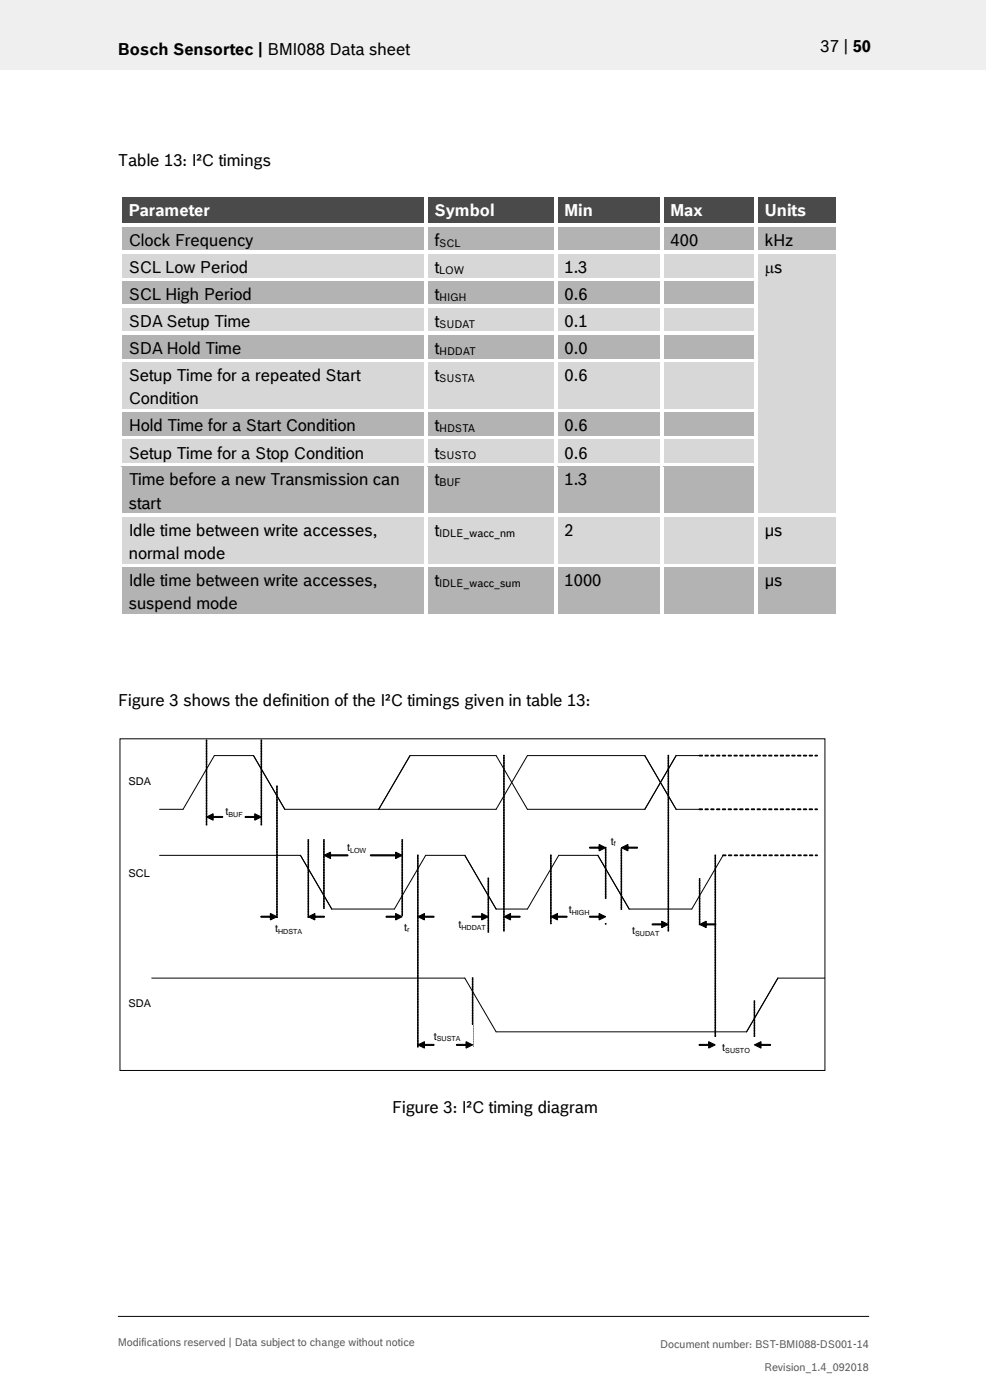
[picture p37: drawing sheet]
<svg xmlns="http://www.w3.org/2000/svg" width="210mm" height="297mm" viewBox="0 0 210 297" stroke-linecap="round" stroke-linejoin="round" font-family="sans-serif">
<defs><g id="words">
<g font-size="3.5">
<text x="25" y="11.6">Bosch Sensortec | BMI088 Data sheet</text>
<text x="174.1" y="11">37 | 50</text>
<text x="25" y="35.3">Table 13: I²C timings</text>
<text x="27.3" y="52.2">Clock Frequency</text>
<text x="92.2" y="52.2">f</text>
<text x="142.2" y="52.2">400</text>
<text x="162.3" y="52.2">kHz</text>
<text x="27.3" y="58">SCL Low Period</text>
<text x="92.2" y="58">t</text>
<text x="119.8" y="58">1.3</text>
<text x="162.3" y="58">µs</text>
<text x="27.3" y="63.7">SCL High Period</text>
<text x="92.2" y="63.7">t</text>
<text x="119.8" y="63.7">0.6</text>
<text x="27.3" y="69.4">SDA Setup Time</text>
<text x="92.2" y="69.4">t</text>
<text x="119.8" y="69.4">0.1</text>
<text x="27.3" y="75.1">SDA Hold Time</text>
<text x="92.2" y="75.1">t</text>
<text x="119.8" y="75.1">0.0</text>
<text x="27.3" y="80.9">Setup Time for a repeated Start</text>
<text x="92.2" y="80.9">t</text>
<text x="119.8" y="80.9">0.6</text>
<text x="27.3" y="85.8">Condition</text>
<text x="27.3" y="91.5">Hold Time for a Start Condition</text>
<text x="92.2" y="91.5">t</text>
<text x="119.8" y="91.5">0.6</text>
<text x="27.3" y="97.3">Setup Time for a Stop Condition</text>
<text x="92.2" y="97.3">t</text>
<text x="119.8" y="97.3">0.6</text>
<text x="27.3" y="103">Time before a new Transmission can</text>
<text x="27.3" y="107.9">start</text>
<text x="92.2" y="103">t</text>
<text x="119.8" y="103">1.3</text>
<text x="27.3" y="113.7">Idle time between write accesses,</text>
<text x="92.2" y="113.7">t</text>
<text x="119.8" y="113.7">2</text>
<text x="162.3" y="113.7">µs</text>
<text x="27.3" y="118.6">normal mode</text>
<text x="27.3" y="124.3">Idle time between write accesses,</text>
<text x="92.2" y="124.3">t</text>
<text x="119.8" y="124.3">1000</text>
<text x="162.3" y="124.3">µs</text>
<text x="27.3" y="129.3">suspend mode</text>
<text x="25" y="149.8">Figure 3 shows the definition of the I²C timings given in table 13:</text>
<text x="83.1" y="236.2">Figure 3: I²C timing diagram</text>
</g>
<g font-size="3.5" fill="#fff">
<text x="27.3" y="45.8">Parameter</text>
<text x="92.2" y="45.8">Symbol</text>
<text x="119.8" y="45.8">Min</text>
<text x="142.2" y="45.8">Max</text>
<text x="162.3" y="45.8">Units</text>
</g>
<g font-size="2.3">
<text x="93.2" y="52.4">SCL</text>
<text x="93.2" y="58.1">LOW</text>
<text x="93.2" y="63.8">HIGH</text>
<text x="93.2" y="69.6">SUDAT</text>
<text x="93.2" y="75.3">HDDAT</text>
<text x="93.2" y="81">SUSTA</text>
<text x="93.2" y="91.7">HDSTA</text>
<text x="93.2" y="97.5">SUSTO</text>
<text x="93.2" y="103.2">BUF</text>
<text x="93.2" y="113.8">IDLE_wacc_nm</text>
<text x="93.2" y="124.5">IDLE_wacc_sum</text>
<text x="27.3" y="166.5">SDA</text>
<text x="47.8" y="173">t</text>
<text x="129.6" y="179.2">t</text>
<text x="73.6" y="180.5">t</text>
<text x="27.3" y="186">SCL</text>
<text x="58.3" y="197.8">t</text>
<text x="85.7" y="197.4">t</text>
<text x="97.2" y="197">t</text>
<text x="120.6" y="193.7">t</text>
<text x="134.1" y="198.2">t</text>
<text x="27.3" y="213.7">SDA</text>
<text x="92" y="220.5">t</text>
<text x="153.2" y="223">t</text>
</g>
<g font-size="2.3" fill="#535f6b">
<text x="25" y="285.5">Modifications reserved | Data subject to change without notice</text>
<text x="140.1" y="285.9">Document number: BST-BMI088-DS001-14</text>
<text x="162.1" y="290.9">Revision_1.4_092018</text>
</g>
<g font-size="1.5">
<text x="48.5" y="173.4">BUF</text>
<text x="130.2" y="179.6">f</text>
<text x="74.3" y="180.9">LOW</text>
<text x="86.3" y="197.8">r</text>
<text x="97.9" y="197.3">HDDAT</text>
<text x="121.3" y="194">HIGH</text>
<text x="59" y="198.2">HDSTA</text>
<text x="134.8" y="198.6">SUDAT</text>
<text x="92.7" y="220.9">SUSTA</text>
<text x="153.9" y="223.3">SUSTO</text>
</g>
</g></defs>
<path d="M0 0h209.1v14.8h-209.1z" fill="#efeff0"/>
<path d="M25 279.3h159.4" fill="none" stroke="#000" stroke-width=".21"/>
<g fill="#424c58">
<path d="M25.8 41.9h64.2v5.6h-64.2z" fill-rule="evenodd"/>
<path d="M90.7 41.9h26.8v5.6h-26.8z" fill-rule="evenodd"/>
<path d="M118.2 41.9h21.8v5.6h-21.8z" fill-rule="evenodd"/>
<path d="M140.8 41.9h19.2v5.6h-19.2z" fill-rule="evenodd"/>
<path d="M160.7 41.9h16.8v5.6h-16.8z" fill-rule="evenodd"/>
</g>
<g fill="#424c58">
<path d="M27.3 41.9h61.1v4.9h-61.1z"/>
<path d="M92.2 41.9h23.8v4.9h-23.8z"/>
<path d="M119.8 41.9h18.6v4.9h-18.6z"/>
<path d="M142.2 41.9h16.3v4.9h-16.3z"/>
<path d="M162.3 41.9h13.6v4.9h-13.6z"/>
</g>
<g fill="#fff">
<path d="M25.1 41.1h.7v.8h-.7z" fill-rule="evenodd"/>
<path d="M25.1 41.1h.7v.7h-.7z" fill-rule="evenodd"/>
<path d="M25.8 41.1h64.2v.7h-64.2z" fill-rule="evenodd"/>
</g>
<path d="M25.8 41.8h64.2" fill="none" stroke="#424c58" stroke-width=".21"/>
<path d="M90 41.8l.7 .1z" fill="#fff"/>
<g fill="#fff">
<path d="M90 41.1h.7v.7h-.7z" fill-rule="evenodd"/>
<path d="M90.7 41.1h26.8v.7h-26.8z" fill-rule="evenodd"/>
</g>
<path d="M90.7 41.8h26.8" fill="none" stroke="#424c58" stroke-width=".21"/>
<path d="M117.5 41.8l.7 .1z" fill="#fff"/>
<g fill="#fff">
<path d="M117.5 41.1h.7v.7h-.7z" fill-rule="evenodd"/>
<path d="M118.2 41.1h21.8v.7h-21.8z" fill-rule="evenodd"/>
</g>
<path d="M118.2 41.8h21.8" fill="none" stroke="#424c58" stroke-width=".21"/>
<path d="M140 41.8l.8 .1z" fill="#fff"/>
<g fill="#fff">
<path d="M140 41.1h.8v.7h-.8z" fill-rule="evenodd"/>
<path d="M140.8 41.1h19.2v.7h-19.2z" fill-rule="evenodd"/>
</g>
<path d="M140.8 41.8h19.2" fill="none" stroke="#424c58" stroke-width=".21"/>
<path d="M160 41.8l.7 .1z" fill="#fff"/>
<g fill="#fff">
<path d="M160 41.1h.7v.7h-.7z" fill-rule="evenodd"/>
<path d="M160.7 41.1h16.8v.7h-16.8z" fill-rule="evenodd"/>
</g>
<path d="M160.7 41.8h16.8" fill="none" stroke="#424c58" stroke-width=".21"/>
<g fill="#fff">
<path d="M177.5 41.1h.7v.8h-.7z" fill-rule="evenodd"/>
<path d="M177.5 41.1h.7v.7h-.7z" fill-rule="evenodd"/>
<path d="M25.1 41.9h.7v5.6h-.7z" fill-rule="evenodd"/>
<path d="M90 41.9h.7v5.6h-.7z" fill-rule="evenodd"/>
<path d="M117.5 41.9h.7v5.6h-.7z" fill-rule="evenodd"/>
<path d="M140 41.9h.8v5.6h-.8z" fill-rule="evenodd"/>
<path d="M160 41.9h.7v5.6h-.7z" fill-rule="evenodd"/>
<path d="M177.5 41.9h.7v5.6h-.7z" fill-rule="evenodd"/>
</g>
<g fill="#b2b3b5">
<path d="M25.8 48.3h64.2v4.9h-64.2z" fill-rule="evenodd"/>
<path d="M90.7 48.3h26.8v4.9h-26.8z" fill-rule="evenodd"/>
<path d="M118.2 48.3h21.8v4.9h-21.8z" fill-rule="evenodd"/>
<path d="M140.8 48.3h19.2v4.9h-19.2z" fill-rule="evenodd"/>
<path d="M160.7 48.3h16.8v4.9h-16.8z" fill-rule="evenodd"/>
</g>
<g fill="#b2b3b5">
<path d="M27.3 48.3h61.1v4.9h-61.1z"/>
<path d="M92.2 48.3h23.8v4.9h-23.8z"/>
<path d="M119.8 48.3h18.6v4.9h-18.6z"/>
<path d="M142.2 48.3h16.3v4.9h-16.3z"/>
<path d="M162.3 48.3h13.6v4.9h-13.6z"/>
</g>
<g fill="#fff">
<path d="M25.1 47.5h.7v.8h-.7z" fill-rule="evenodd"/>
<path d="M25.8 47.5h64.2v.7h-64.2z" fill-rule="evenodd"/>
</g>
<path d="M25.8 48.2h64.2" fill="none" stroke="#b2b3b5" stroke-width=".21"/>
<g fill="#fff">
<path d="M90 47.5h.7v.8h-.7z" fill-rule="evenodd"/>
<path d="M90.7 47.5h26.8v.7h-26.8z" fill-rule="evenodd"/>
</g>
<path d="M90.7 48.2h26.8" fill="none" stroke="#b2b3b5" stroke-width=".21"/>
<g fill="#fff">
<path d="M117.5 47.5h.7v.8h-.7z" fill-rule="evenodd"/>
<path d="M118.2 47.5h21.8v.7h-21.8z" fill-rule="evenodd"/>
</g>
<path d="M118.2 48.2h21.8" fill="none" stroke="#b2b3b5" stroke-width=".21"/>
<g fill="#fff">
<path d="M140 47.5h.8v.8h-.8z" fill-rule="evenodd"/>
<path d="M140.8 47.5h19.2v.7h-19.2z" fill-rule="evenodd"/>
</g>
<path d="M140.8 48.2h19.2" fill="none" stroke="#b2b3b5" stroke-width=".21"/>
<g fill="#fff">
<path d="M160 47.5h.7v.8h-.7z" fill-rule="evenodd"/>
<path d="M160.7 47.5h16.8v.7h-16.8z" fill-rule="evenodd"/>
</g>
<path d="M160.7 48.2h16.8" fill="none" stroke="#b2b3b5" stroke-width=".21"/>
<g fill="#fff">
<path d="M177.5 47.5h.7v.8h-.7z" fill-rule="evenodd"/>
<path d="M25.1 48.3h.7v4.9h-.7z" fill-rule="evenodd"/>
<path d="M90 48.3h.7v4.9h-.7z" fill-rule="evenodd"/>
<path d="M117.5 48.3h.7v4.9h-.7z" fill-rule="evenodd"/>
<path d="M140 48.3h.8v4.9h-.8z" fill-rule="evenodd"/>
<path d="M160 48.3h.7v4.9h-.7z" fill-rule="evenodd"/>
<path d="M177.5 48.3h.7v4.9h-.7z" fill-rule="evenodd"/>
</g>
<g fill="#d7d7da">
<path d="M25.8 54h64.2v4.9h-64.2z" fill-rule="evenodd"/>
<path d="M90.7 54h26.8v4.9h-26.8z" fill-rule="evenodd"/>
<path d="M118.2 54h21.8v4.9h-21.8z" fill-rule="evenodd"/>
<path d="M140.8 54h19.2v4.9h-19.2z" fill-rule="evenodd"/>
<path d="M160.7 54h16.8v54.9h-16.8z" fill-rule="evenodd"/>
</g>
<g fill="#d7d7da">
<path d="M27.3 54h61.1v4.9h-61.1z"/>
<path d="M92.2 54h23.8v4.9h-23.8z"/>
<path d="M119.8 54h18.6v4.9h-18.6z"/>
<path d="M142.2 54h16.3v4.9h-16.3z"/>
<path d="M162.3 54h13.6v4.9h-13.6z"/>
</g>
<g fill="#fff">
<path d="M25.1 53.2h.7v.8h-.7z" fill-rule="evenodd"/>
<path d="M25.8 53.2h64.2v.7h-64.2z" fill-rule="evenodd"/>
</g>
<path d="M25.8 54h64.2" fill="none" stroke="#d7d7da" stroke-width=".21"/>
<g fill="#fff">
<path d="M90 53.2h.7v.8h-.7z" fill-rule="evenodd"/>
<path d="M90.7 53.2h26.8v.7h-26.8z" fill-rule="evenodd"/>
</g>
<path d="M90.7 54h26.8" fill="none" stroke="#d7d7da" stroke-width=".21"/>
<g fill="#fff">
<path d="M117.5 53.2h.7v.8h-.7z" fill-rule="evenodd"/>
<path d="M118.2 53.2h21.8v.7h-21.8z" fill-rule="evenodd"/>
</g>
<path d="M118.2 54h21.8" fill="none" stroke="#d7d7da" stroke-width=".21"/>
<g fill="#fff">
<path d="M140 53.2h.8v.8h-.8z" fill-rule="evenodd"/>
<path d="M140.8 53.2h19.2v.7h-19.2z" fill-rule="evenodd"/>
</g>
<path d="M140.8 54h19.2" fill="none" stroke="#d7d7da" stroke-width=".21"/>
<g fill="#fff">
<path d="M160 53.2h.7v.8h-.7z" fill-rule="evenodd"/>
<path d="M160.7 53.2h16.8v.7h-16.8z" fill-rule="evenodd"/>
</g>
<path d="M160.7 54h16.8" fill="none" stroke="#d7d7da" stroke-width=".21"/>
<g fill="#fff">
<path d="M177.5 53.2h.7v.8h-.7z" fill-rule="evenodd"/>
<path d="M25.1 54h.7v4.9h-.7z" fill-rule="evenodd"/>
<path d="M90 54h.7v4.9h-.7z" fill-rule="evenodd"/>
<path d="M117.5 54h.7v4.9h-.7z" fill-rule="evenodd"/>
<path d="M140 54h.8v4.9h-.8z" fill-rule="evenodd"/>
<path d="M160 54h.7v4.9h-.7z" fill-rule="evenodd"/>
<path d="M177.5 54h.7v4.9h-.7z" fill-rule="evenodd"/>
</g>
<g fill="#b2b3b5">
<path d="M25.8 59.7h64.2v4.9h-64.2z" fill-rule="evenodd"/>
<path d="M90.7 59.7h26.8v4.9h-26.8z" fill-rule="evenodd"/>
<path d="M118.2 59.7h21.8v4.9h-21.8z" fill-rule="evenodd"/>
<path d="M140.8 59.7h19.2v4.9h-19.2z" fill-rule="evenodd"/>
</g>
<g fill="#b2b3b5">
<path d="M27.3 59.7h61.1v4.9h-61.1z"/>
<path d="M92.2 59.7h23.8v4.9h-23.8z"/>
<path d="M119.8 59.7h18.6v4.9h-18.6z"/>
<path d="M142.2 59.7h16.3v4.9h-16.3z"/>
</g>
<g fill="#fff">
<path d="M25.1 58.9h.7v.8h-.7z" fill-rule="evenodd"/>
<path d="M25.8 58.9h64.2v.8h-64.2z" fill-rule="evenodd"/>
</g>
<path d="M25.8 59.7h64.2" fill="none" stroke="#b2b3b5" stroke-width=".21"/>
<g fill="#fff">
<path d="M90 58.9h.7v.8h-.7z" fill-rule="evenodd"/>
<path d="M90.7 58.9h26.8v.8h-26.8z" fill-rule="evenodd"/>
</g>
<path d="M90.7 59.7h26.8" fill="none" stroke="#b2b3b5" stroke-width=".21"/>
<g fill="#fff">
<path d="M117.5 58.9h.7v.8h-.7z" fill-rule="evenodd"/>
<path d="M118.2 58.9h21.8v.8h-21.8z" fill-rule="evenodd"/>
</g>
<path d="M118.2 59.7h21.8" fill="none" stroke="#b2b3b5" stroke-width=".21"/>
<g fill="#fff">
<path d="M140 58.9h.8v.8h-.8z" fill-rule="evenodd"/>
<path d="M140.8 58.9h19.2v.8h-19.2z" fill-rule="evenodd"/>
</g>
<path d="M140.8 59.7h19.2" fill="none" stroke="#b2b3b5" stroke-width=".21"/>
<g fill="#fff">
<path d="M160 58.9h.7v.8h-.7z" fill-rule="evenodd"/>
<path d="M177.5 58.9h.7v.8h-.7z" fill-rule="evenodd"/>
<path d="M25.1 59.7h.7v4.9h-.7z" fill-rule="evenodd"/>
<path d="M90 59.7h.7v4.9h-.7z" fill-rule="evenodd"/>
<path d="M117.5 59.7h.7v4.9h-.7z" fill-rule="evenodd"/>
<path d="M140 59.7h.8v4.9h-.8z" fill-rule="evenodd"/>
<path d="M160 59.7h.7v4.9h-.7z" fill-rule="evenodd"/>
<path d="M177.5 59.7h.7v4.9h-.7z" fill-rule="evenodd"/>
</g>
<g fill="#d7d7da">
<path d="M25.8 65.4h64.2v5h-64.2z" fill-rule="evenodd"/>
<path d="M90.7 65.4h26.8v5h-26.8z" fill-rule="evenodd"/>
<path d="M118.2 65.4h21.8v5h-21.8z" fill-rule="evenodd"/>
<path d="M140.8 65.4h19.2v5h-19.2z" fill-rule="evenodd"/>
</g>
<g fill="#d7d7da">
<path d="M27.3 65.4h61.1v5h-61.1z"/>
<path d="M92.2 65.4h23.8v5h-23.8z"/>
<path d="M119.8 65.4h18.6v5h-18.6z"/>
<path d="M142.2 65.4h16.3v5h-16.3z"/>
</g>
<g fill="#fff">
<path d="M25.1 64.6h.7v.8h-.7z" fill-rule="evenodd"/>
<path d="M25.8 64.6h64.2v.8h-64.2z" fill-rule="evenodd"/>
</g>
<path d="M25.8 65.4h64.2" fill="none" stroke="#d7d7da" stroke-width=".21"/>
<g fill="#fff">
<path d="M90 64.6h.7v.8h-.7z" fill-rule="evenodd"/>
<path d="M90.7 64.6h26.8v.8h-26.8z" fill-rule="evenodd"/>
</g>
<path d="M90.7 65.4h26.8" fill="none" stroke="#d7d7da" stroke-width=".21"/>
<g fill="#fff">
<path d="M117.5 64.6h.7v.8h-.7z" fill-rule="evenodd"/>
<path d="M118.2 64.6h21.8v.8h-21.8z" fill-rule="evenodd"/>
</g>
<path d="M118.2 65.4h21.8" fill="none" stroke="#d7d7da" stroke-width=".21"/>
<g fill="#fff">
<path d="M140 64.6h.8v.8h-.8z" fill-rule="evenodd"/>
<path d="M140.8 64.6h19.2v.8h-19.2z" fill-rule="evenodd"/>
</g>
<path d="M140.8 65.4h19.2" fill="none" stroke="#d7d7da" stroke-width=".21"/>
<g fill="#fff">
<path d="M160 64.6h.7v.8h-.7z" fill-rule="evenodd"/>
<path d="M177.5 64.6h.7v.8h-.7z" fill-rule="evenodd"/>
<path d="M25.1 65.4h.7v5h-.7z" fill-rule="evenodd"/>
<path d="M90 65.4h.7v5h-.7z" fill-rule="evenodd"/>
<path d="M117.5 65.4h.7v5h-.7z" fill-rule="evenodd"/>
<path d="M140 65.4h.8v5h-.8z" fill-rule="evenodd"/>
<path d="M160 65.4h.7v5h-.7z" fill-rule="evenodd"/>
<path d="M177.5 65.4h.7v5h-.7z" fill-rule="evenodd"/>
</g>
<g fill="#b2b3b5">
<path d="M25.8 71.2h64.2v4.9h-64.2z" fill-rule="evenodd"/>
<path d="M90.7 71.2h26.8v4.9h-26.8z" fill-rule="evenodd"/>
<path d="M118.2 71.2h21.8v4.9h-21.8z" fill-rule="evenodd"/>
<path d="M140.8 71.2h19.2v4.9h-19.2z" fill-rule="evenodd"/>
</g>
<g fill="#b2b3b5">
<path d="M27.3 71.2h61.1v4.9h-61.1z"/>
<path d="M92.2 71.2h23.8v4.9h-23.8z"/>
<path d="M119.8 71.2h18.6v4.9h-18.6z"/>
<path d="M142.2 71.2h16.3v4.9h-16.3z"/>
</g>
<g fill="#fff">
<path d="M25.1 70.4h.7v.8h-.7z" fill-rule="evenodd"/>
<path d="M25.8 70.4h64.2v.7h-64.2z" fill-rule="evenodd"/>
</g>
<path d="M25.8 71.1h64.2" fill="none" stroke="#b2b3b5" stroke-width=".21"/>
<g fill="#fff">
<path d="M90 70.4h.7v.8h-.7z" fill-rule="evenodd"/>
<path d="M90.7 70.4h26.8v.7h-26.8z" fill-rule="evenodd"/>
</g>
<path d="M90.7 71.1h26.8" fill="none" stroke="#b2b3b5" stroke-width=".21"/>
<g fill="#fff">
<path d="M117.5 70.4h.7v.8h-.7z" fill-rule="evenodd"/>
<path d="M118.2 70.4h21.8v.7h-21.8z" fill-rule="evenodd"/>
</g>
<path d="M118.2 71.1h21.8" fill="none" stroke="#b2b3b5" stroke-width=".21"/>
<g fill="#fff">
<path d="M140 70.4h.8v.8h-.8z" fill-rule="evenodd"/>
<path d="M140.8 70.4h19.2v.7h-19.2z" fill-rule="evenodd"/>
</g>
<path d="M140.8 71.1h19.2" fill="none" stroke="#b2b3b5" stroke-width=".21"/>
<g fill="#fff">
<path d="M160 70.4h.7v.8h-.7z" fill-rule="evenodd"/>
<path d="M177.5 70.4h.7v.8h-.7z" fill-rule="evenodd"/>
<path d="M25.1 71.2h.7v4.9h-.7z" fill-rule="evenodd"/>
<path d="M90 71.2h.7v4.9h-.7z" fill-rule="evenodd"/>
<path d="M117.5 71.2h.7v4.9h-.7z" fill-rule="evenodd"/>
<path d="M140 71.2h.8v4.9h-.8z" fill-rule="evenodd"/>
<path d="M160 71.2h.7v4.9h-.7z" fill-rule="evenodd"/>
<path d="M177.5 71.2h.7v4.9h-.7z" fill-rule="evenodd"/>
</g>
<g fill="#d7d7da">
<path d="M25.8 76.9h64.2v9.9h-64.2z" fill-rule="evenodd"/>
<path d="M90.7 76.9h26.8v9.9h-26.8z" fill-rule="evenodd"/>
<path d="M118.2 76.9h21.8v9.9h-21.8z" fill-rule="evenodd"/>
<path d="M140.8 76.9h19.2v9.9h-19.2z" fill-rule="evenodd"/>
</g>
<g fill="#d7d7da">
<path d="M27.3 76.9h61.1v4.9h-61.1z"/>
<path d="M27.3 81.8h61.1v5h-61.1z"/>
<path d="M92.2 76.9h23.8v4.9h-23.8z"/>
<path d="M119.8 76.9h18.6v4.9h-18.6z"/>
<path d="M142.2 76.9h16.3v4.9h-16.3z"/>
</g>
<g fill="#fff">
<path d="M25.1 76.1h.7v.8h-.7z" fill-rule="evenodd"/>
<path d="M25.8 76.1h64.2v.8h-64.2z" fill-rule="evenodd"/>
</g>
<path d="M25.8 76.9h64.2" fill="none" stroke="#d7d7da" stroke-width=".21"/>
<g fill="#fff">
<path d="M90 76.1h.7v.8h-.7z" fill-rule="evenodd"/>
<path d="M90.7 76.1h26.8v.8h-26.8z" fill-rule="evenodd"/>
</g>
<path d="M90.7 76.9h26.8" fill="none" stroke="#d7d7da" stroke-width=".21"/>
<g fill="#fff">
<path d="M117.5 76.1h.7v.8h-.7z" fill-rule="evenodd"/>
<path d="M118.2 76.1h21.8v.8h-21.8z" fill-rule="evenodd"/>
</g>
<path d="M118.2 76.9h21.8" fill="none" stroke="#d7d7da" stroke-width=".21"/>
<g fill="#fff">
<path d="M140 76.1h.8v.8h-.8z" fill-rule="evenodd"/>
<path d="M140.8 76.1h19.2v.8h-19.2z" fill-rule="evenodd"/>
</g>
<path d="M140.8 76.9h19.2" fill="none" stroke="#d7d7da" stroke-width=".21"/>
<g fill="#fff">
<path d="M160 76.1h.7v.8h-.7z" fill-rule="evenodd"/>
<path d="M177.5 76.1h.7v.8h-.7z" fill-rule="evenodd"/>
<path d="M25.1 76.9h.7v9.9h-.7z" fill-rule="evenodd"/>
<path d="M90 76.9h.7v9.9h-.7z" fill-rule="evenodd"/>
<path d="M117.5 76.9h.7v9.9h-.7z" fill-rule="evenodd"/>
<path d="M140 76.9h.8v9.9h-.8z" fill-rule="evenodd"/>
<path d="M160 76.9h.7v9.9h-.7z" fill-rule="evenodd"/>
<path d="M177.5 76.9h.7v9.9h-.7z" fill-rule="evenodd"/>
</g>
<g fill="#b2b3b5">
<path d="M25.8 87.6h64.2v4.9h-64.2z" fill-rule="evenodd"/>
<path d="M90.7 87.6h26.8v4.9h-26.8z" fill-rule="evenodd"/>
<path d="M118.2 87.6h21.8v4.9h-21.8z" fill-rule="evenodd"/>
<path d="M140.8 87.6h19.2v4.9h-19.2z" fill-rule="evenodd"/>
</g>
<g fill="#b2b3b5">
<path d="M27.3 87.6h61.1v4.9h-61.1z"/>
<path d="M92.2 87.6h23.8v4.9h-23.8z"/>
<path d="M119.8 87.6h18.6v4.9h-18.6z"/>
<path d="M142.2 87.6h16.3v4.9h-16.3z"/>
</g>
<g fill="#fff">
<path d="M25.1 86.8h.7v.8h-.7z" fill-rule="evenodd"/>
<path d="M25.8 86.8h64.2v.7h-64.2z" fill-rule="evenodd"/>
</g>
<path d="M25.8 87.6h64.2" fill="none" stroke="#b2b3b5" stroke-width=".21"/>
<g fill="#fff">
<path d="M90 86.8h.7v.8h-.7z" fill-rule="evenodd"/>
<path d="M90.7 86.8h26.8v.7h-26.8z" fill-rule="evenodd"/>
</g>
<path d="M90.7 87.6h26.8" fill="none" stroke="#b2b3b5" stroke-width=".21"/>
<g fill="#fff">
<path d="M117.5 86.8h.7v.8h-.7z" fill-rule="evenodd"/>
<path d="M118.2 86.8h21.8v.7h-21.8z" fill-rule="evenodd"/>
</g>
<path d="M118.2 87.6h21.8" fill="none" stroke="#b2b3b5" stroke-width=".21"/>
<g fill="#fff">
<path d="M140 86.8h.8v.8h-.8z" fill-rule="evenodd"/>
<path d="M140.8 86.8h19.2v.7h-19.2z" fill-rule="evenodd"/>
</g>
<path d="M140.8 87.6h19.2" fill="none" stroke="#b2b3b5" stroke-width=".21"/>
<g fill="#fff">
<path d="M160 86.8h.7v.8h-.7z" fill-rule="evenodd"/>
<path d="M177.5 86.8h.7v.8h-.7z" fill-rule="evenodd"/>
<path d="M25.1 87.6h.7v4.9h-.7z" fill-rule="evenodd"/>
<path d="M90 87.6h.7v4.9h-.7z" fill-rule="evenodd"/>
<path d="M117.5 87.6h.7v4.9h-.7z" fill-rule="evenodd"/>
<path d="M140 87.6h.8v4.9h-.8z" fill-rule="evenodd"/>
<path d="M160 87.6h.7v4.9h-.7z" fill-rule="evenodd"/>
<path d="M177.5 87.6h.7v4.9h-.7z" fill-rule="evenodd"/>
</g>
<g fill="#d7d7da">
<path d="M25.8 93.3h64.2v5h-64.2z" fill-rule="evenodd"/>
<path d="M90.7 93.3h26.8v5h-26.8z" fill-rule="evenodd"/>
<path d="M118.2 93.3h21.8v5h-21.8z" fill-rule="evenodd"/>
<path d="M140.8 93.3h19.2v5h-19.2z" fill-rule="evenodd"/>
</g>
<g fill="#d7d7da">
<path d="M27.3 93.3h61.1v5h-61.1z"/>
<path d="M92.2 93.3h23.8v5h-23.8z"/>
<path d="M119.8 93.3h18.6v5h-18.6z"/>
<path d="M142.2 93.3h16.3v5h-16.3z"/>
</g>
<g fill="#fff">
<path d="M25.1 92.5h.7v.8h-.7z" fill-rule="evenodd"/>
<path d="M25.8 92.5h64.2v.8h-64.2z" fill-rule="evenodd"/>
</g>
<path d="M25.8 93.3h64.2" fill="none" stroke="#d7d7da" stroke-width=".21"/>
<g fill="#fff">
<path d="M90 92.5h.7v.8h-.7z" fill-rule="evenodd"/>
<path d="M90.7 92.5h26.8v.8h-26.8z" fill-rule="evenodd"/>
</g>
<path d="M90.7 93.3h26.8" fill="none" stroke="#d7d7da" stroke-width=".21"/>
<g fill="#fff">
<path d="M117.5 92.5h.7v.8h-.7z" fill-rule="evenodd"/>
<path d="M118.2 92.5h21.8v.8h-21.8z" fill-rule="evenodd"/>
</g>
<path d="M118.2 93.3h21.8" fill="none" stroke="#d7d7da" stroke-width=".21"/>
<g fill="#fff">
<path d="M140 92.5h.8v.8h-.8z" fill-rule="evenodd"/>
<path d="M140.8 92.5h19.2v.8h-19.2z" fill-rule="evenodd"/>
</g>
<path d="M140.8 93.3h19.2" fill="none" stroke="#d7d7da" stroke-width=".21"/>
<g fill="#fff">
<path d="M160 92.5h.7v.8h-.7z" fill-rule="evenodd"/>
<path d="M177.5 92.5h.7v.8h-.7z" fill-rule="evenodd"/>
<path d="M25.1 93.3h.7v5h-.7z" fill-rule="evenodd"/>
<path d="M90 93.3h.7v5h-.7z" fill-rule="evenodd"/>
<path d="M117.5 93.3h.7v5h-.7z" fill-rule="evenodd"/>
<path d="M140 93.3h.8v5h-.8z" fill-rule="evenodd"/>
<path d="M160 93.3h.7v5h-.7z" fill-rule="evenodd"/>
<path d="M177.5 93.3h.7v5h-.7z" fill-rule="evenodd"/>
</g>
<g fill="#b2b3b5">
<path d="M25.8 99.1h64.2v9.8h-64.2z" fill-rule="evenodd"/>
<path d="M90.7 99.1h26.8v9.8h-26.8z" fill-rule="evenodd"/>
<path d="M118.2 99.1h21.8v9.8h-21.8z" fill-rule="evenodd"/>
<path d="M140.8 99.1h19.2v9.8h-19.2z" fill-rule="evenodd"/>
</g>
<g fill="#b2b3b5">
<path d="M27.3 99.1h61.1v4.9h-61.1z"/>
<path d="M27.3 104h61.1v4.9h-61.1z"/>
<path d="M92.2 99.1h23.8v4.9h-23.8z"/>
<path d="M119.8 99.1h18.6v4.9h-18.6z"/>
<path d="M142.2 99.1h16.3v4.9h-16.3z"/>
</g>
<g fill="#fff">
<path d="M25.1 98.3h.7v.8h-.7z" fill-rule="evenodd"/>
<path d="M25.8 98.3h64.2v.7h-64.2z" fill-rule="evenodd"/>
</g>
<path d="M25.8 99h64.2" fill="none" stroke="#b2b3b5" stroke-width=".21"/>
<g fill="#fff">
<path d="M90 98.3h.7v.8h-.7z" fill-rule="evenodd"/>
<path d="M90.7 98.3h26.8v.7h-26.8z" fill-rule="evenodd"/>
</g>
<path d="M90.7 99h26.8" fill="none" stroke="#b2b3b5" stroke-width=".21"/>
<g fill="#fff">
<path d="M117.5 98.3h.7v.8h-.7z" fill-rule="evenodd"/>
<path d="M118.2 98.3h21.8v.7h-21.8z" fill-rule="evenodd"/>
</g>
<path d="M118.2 99h21.8" fill="none" stroke="#b2b3b5" stroke-width=".21"/>
<g fill="#fff">
<path d="M140 98.3h.8v.8h-.8z" fill-rule="evenodd"/>
<path d="M140.8 98.3h19.2v.7h-19.2z" fill-rule="evenodd"/>
</g>
<path d="M140.8 99h19.2" fill="none" stroke="#b2b3b5" stroke-width=".21"/>
<g fill="#fff">
<path d="M160 98.3h.7v.8h-.7z" fill-rule="evenodd"/>
<path d="M177.5 98.3h.7v.8h-.7z" fill-rule="evenodd"/>
<path d="M25.1 99.1h.7v9.8h-.7z" fill-rule="evenodd"/>
<path d="M90 99.1h.7v9.8h-.7z" fill-rule="evenodd"/>
<path d="M117.5 99.1h.7v9.8h-.7z" fill-rule="evenodd"/>
<path d="M140 99.1h.8v9.8h-.8z" fill-rule="evenodd"/>
<path d="M160 99.1h.7v9.8h-.7z" fill-rule="evenodd"/>
<path d="M177.5 99.1h.7v9.8h-.7z" fill-rule="evenodd"/>
</g>
<g fill="#d7d7da">
<path d="M25.8 109.7h64.2v9.9h-64.2z" fill-rule="evenodd"/>
<path d="M90.7 109.7h26.8v9.9h-26.8z" fill-rule="evenodd"/>
<path d="M118.2 109.7h21.8v9.9h-21.8z" fill-rule="evenodd"/>
<path d="M140.8 109.7h19.2v9.9h-19.2z" fill-rule="evenodd"/>
<path d="M160.7 109.7h16.8v9.9h-16.8z" fill-rule="evenodd"/>
</g>
<g fill="#d7d7da">
<path d="M27.3 109.7h61.1v4.9h-61.1z"/>
<path d="M27.3 114.6h61.1v5h-61.1z"/>
<path d="M92.2 109.7h23.8v4.9h-23.8z"/>
<path d="M119.8 109.7h18.6v4.9h-18.6z"/>
<path d="M142.2 109.7h16.3v4.9h-16.3z"/>
<path d="M162.3 109.7h13.6v4.9h-13.6z"/>
</g>
<g fill="#fff">
<path d="M25.1 108.9h.7v.8h-.7z" fill-rule="evenodd"/>
<path d="M25.8 108.9h64.2v.8h-64.2z" fill-rule="evenodd"/>
</g>
<path d="M25.8 109.7h64.2" fill="none" stroke="#d7d7da" stroke-width=".21"/>
<g fill="#fff">
<path d="M90 108.9h.7v.8h-.7z" fill-rule="evenodd"/>
<path d="M90.7 108.9h26.8v.8h-26.8z" fill-rule="evenodd"/>
</g>
<path d="M90.7 109.7h26.8" fill="none" stroke="#d7d7da" stroke-width=".21"/>
<g fill="#fff">
<path d="M117.5 108.9h.7v.8h-.7z" fill-rule="evenodd"/>
<path d="M118.2 108.9h21.8v.8h-21.8z" fill-rule="evenodd"/>
</g>
<path d="M118.2 109.7h21.8" fill="none" stroke="#d7d7da" stroke-width=".21"/>
<g fill="#fff">
<path d="M140 108.9h.8v.8h-.8z" fill-rule="evenodd"/>
<path d="M140.8 108.9h19.2v.8h-19.2z" fill-rule="evenodd"/>
</g>
<path d="M140.8 109.7h19.2" fill="none" stroke="#d7d7da" stroke-width=".21"/>
<g fill="#fff">
<path d="M160 108.9h.7v.8h-.7z" fill-rule="evenodd"/>
<path d="M160.7 108.9h16.8v.8h-16.8z" fill-rule="evenodd"/>
</g>
<path d="M160.7 109.7h16.8" fill="none" stroke="#d7d7da" stroke-width=".21"/>
<g fill="#fff">
<path d="M177.5 108.9h.7v.8h-.7z" fill-rule="evenodd"/>
<path d="M25.1 109.7h.7v9.9h-.7z" fill-rule="evenodd"/>
<path d="M90 109.7h.7v9.9h-.7z" fill-rule="evenodd"/>
<path d="M117.5 109.7h.7v9.9h-.7z" fill-rule="evenodd"/>
<path d="M140 109.7h.8v9.9h-.8z" fill-rule="evenodd"/>
<path d="M160 109.7h.7v9.9h-.7z" fill-rule="evenodd"/>
<path d="M177.5 109.7h.7v9.9h-.7z" fill-rule="evenodd"/>
</g>
<g fill="#b2b3b5">
<path d="M25.8 120.4h64.2v9.9h-64.2z" fill-rule="evenodd"/>
<path d="M90.7 120.4h26.8v9.9h-26.8z" fill-rule="evenodd"/>
<path d="M118.2 120.4h21.8v9.9h-21.8z" fill-rule="evenodd"/>
<path d="M140.8 120.4h19.2v9.9h-19.2z" fill-rule="evenodd"/>
<path d="M160.7 120.4h16.8v9.9h-16.8z" fill-rule="evenodd"/>
</g>
<g fill="#b2b3b5">
<path d="M27.3 120.4h61.1v4.9h-61.1z"/>
<path d="M27.3 125.3h61.1v5h-61.1z"/>
<path d="M92.2 120.4h23.8v4.9h-23.8z"/>
<path d="M119.8 120.4h18.6v4.9h-18.6z"/>
<path d="M142.2 120.4h16.3v4.9h-16.3z"/>
<path d="M162.3 120.4h13.6v4.9h-13.6z"/>
</g>
<g fill="#fff">
<path d="M25.1 119.6h.7v.8h-.7z" fill-rule="evenodd"/>
<path d="M25.8 119.6h64.2v.8h-64.2z" fill-rule="evenodd"/>
</g>
<path d="M25.8 120.4h64.2" fill="none" stroke="#b2b3b5" stroke-width=".21"/>
<g fill="#fff">
<path d="M90 119.6h.7v.8h-.7z" fill-rule="evenodd"/>
<path d="M90.7 119.6h26.8v.8h-26.8z" fill-rule="evenodd"/>
</g>
<path d="M90.7 120.4h26.8" fill="none" stroke="#b2b3b5" stroke-width=".21"/>
<g fill="#fff">
<path d="M117.5 119.6h.7v.8h-.7z" fill-rule="evenodd"/>
<path d="M118.2 119.6h21.8v.8h-21.8z" fill-rule="evenodd"/>
</g>
<path d="M118.2 120.4h21.8" fill="none" stroke="#b2b3b5" stroke-width=".21"/>
<g fill="#fff">
<path d="M140 119.6h.8v.8h-.8z" fill-rule="evenodd"/>
<path d="M140.8 119.6h19.2v.8h-19.2z" fill-rule="evenodd"/>
</g>
<path d="M140.8 120.4h19.2" fill="none" stroke="#b2b3b5" stroke-width=".21"/>
<g fill="#fff">
<path d="M160 119.6h.7v.8h-.7z" fill-rule="evenodd"/>
<path d="M160.7 119.6h16.8v.8h-16.8z" fill-rule="evenodd"/>
</g>
<path d="M160.7 120.4h16.8" fill="none" stroke="#b2b3b5" stroke-width=".21"/>
<g fill="#fff">
<path d="M177.5 119.6h.7v.8h-.7z" fill-rule="evenodd"/>
<path d="M25.1 120.4h.7v9.9h-.7z" fill-rule="evenodd"/>
<path d="M25.1 130.3h.7v.8h-.7z" fill-rule="evenodd"/>
<path d="M25.1 130.3h.7v.8h-.7z" fill-rule="evenodd"/>
<path d="M25.8 130.3h64.2v.8h-64.2z" fill-rule="evenodd"/>
<path d="M90 120.4h.7v9.9h-.7z" fill-rule="evenodd"/>
<path d="M90 130.3h.7v.8h-.7z" fill-rule="evenodd"/>
<path d="M90.7 130.3h26.8v.8h-26.8z" fill-rule="evenodd"/>
<path d="M117.5 120.4h.7v9.9h-.7z" fill-rule="evenodd"/>
<path d="M117.5 130.3h.7v.8h-.7z" fill-rule="evenodd"/>
<path d="M118.2 130.3h21.8v.8h-21.8z" fill-rule="evenodd"/>
<path d="M140 120.4h.8v9.9h-.8z" fill-rule="evenodd"/>
<path d="M140 130.3h.8v.8h-.8z" fill-rule="evenodd"/>
<path d="M140.8 130.3h19.2v.8h-19.2z" fill-rule="evenodd"/>
<path d="M160 120.4h.7v9.9h-.7z" fill-rule="evenodd"/>
<path d="M160 130.3h.7v.8h-.7z" fill-rule="evenodd"/>
<path d="M160.7 130.3h16.8v.8h-16.8z" fill-rule="evenodd"/>
<path d="M177.5 120.4h.7v9.9h-.7z" fill-rule="evenodd"/>
<path d="M177.5 130.3h.7v.8h-.7z" fill-rule="evenodd"/>
<path d="M177.5 130.3h.7v.8h-.7z" fill-rule="evenodd"/>
</g>
<g fill="#fff">
<path d="M95.5 194h11.6v4.9h-11.6z"/>
<path d="M127.9 176.3h6.6v4.9h-6.6z"/>
<path d="M46.1 170.1h10v4.8h-10z"/>
</g>
<g fill="none" stroke="#000" stroke-width=".21">
<path d="M80.3 171.7h24.9l6.7-11.4h24.9l6.6 11.4h5M87 160.3h18.2l6.7 11.4h24.9l6.6-11.4h5M148.4 171.6l.6 .1-.6 .1zM148.4 160.2l.6 .1-.6 .1zM149.6 171.6l.7 .1-.7 .1zM149.6 160.2l.7 .1-.7 .1zM150.8 171.6l.7 .1-.6 .1zM150.8 160.2l.7 .1-.6 .1zM152 171.6l.7 .1-.6 .1zM152 160.2l.7 .1-.6 .1zM153.3 171.6l.6 .1-.6 .1zM153.3 160.2l.6 .1-.6 .1z"/>
<path d="M154.5 171.6l.7 .1-.6 .1zM154.5 160.2l.7 .1-.6 .1zM155.7 171.6l.7 .1-.6 .1zM155.7 160.2l.7 .1-.6 .1zM156.9 171.6l.7 .1-.6 .1zM156.9 160.2l.7 .1-.6 .1zM158.2 171.6l.7 .1-.7 .1zM158.2 160.2l.7 .1-.7 .1zM159.4 171.6l.7 .1-.6 .1zM159.4 160.2l.7 .1-.6 .1zM160.6 171.6l.7 .1-.6 .1zM160.6 160.2l.7 .1-.6 .1z"/>
<path d="M161.9 171.6l.6 .1-.6 .1zM161.9 160.2l.6 .1-.6 .1zM163.1 171.6l.7 .1-.7 .1zM163.1 160.2l.7 .1-.7 .1zM164.3 171.6l.7 .1-.6 .1zM164.3 160.2l.7 .1-.6 .1zM165.5 171.6l.7 .1-.6 .1zM165.5 160.2l.7 .1-.6 .1zM166.8 171.6l.6 .1-.6 .1zM166.8 160.2l.6 .1-.6 .1zM168 171.6l.7 .1-.6 .1zM168 160.2l.7 .1-.6 .1z"/>
<path d="M169.2 171.6l.7 .1-.6 .1zM169.2 160.2l.7 .1-.6 .1zM170.5 171.6l.6 .1-.6 .1zM170.5 160.2l.6 .1-.6 .1zM171.7 171.6l.7 .1-.7 .1zM171.7 160.2l.7 .1-.7 .1zM172.9 171.6l.5 .1-.4 .1zM172.9 160.2l.5 .1-.4 .1zM153.4 181.5l-6.6 11.4h-13.3l-6.7-11.4h-8.3l-6.6 11.4h-6.7"/>
</g>
<g fill="#000">
<path d="M148.4 171.6l.6 .1-.6 .1zM149.6 171.6l.7 .1-.7 .1zM150.8 171.6l.7 .1-.6 .1zM152 171.6l.7 .1-.6 .1zM153.3 171.6l.6 .1-.6 .1zM154.5 171.6l.7 .1-.6 .1zM155.7 171.6l.7 .1-.6 .1zM156.9 171.6l.7 .1-.6 .1zM158.2 171.6l.7 .1-.7 .1zM159.4 171.6l.7 .1-.6 .1zM160.6 171.6l.7 .1-.6 .1zM161.9 171.6l.6 .1-.6 .1zM163.1 171.6l.7 .1-.7 .1zM164.3 171.6l.7 .1-.6 .1zM165.5 171.6l.7 .1-.6 .1zM166.8 171.6l.6 .1-.6 .1zM168 171.6l.7 .1-.6 .1zM169.2 171.6l.7 .1-.6 .1zM170.5 171.6l.6 .1-.6 .1zM171.7 171.6l.7 .1-.7 .1zM172.9 171.6l.5 .1-.4 .1z"/>
<path d="M148.4 160.2l.6 .1-.6 .1zM149.6 160.2l.7 .1-.7 .1zM150.8 160.2l.7 .1-.6 .1zM152 160.2l.7 .1-.6 .1zM153.3 160.2l.6 .1-.6 .1zM154.5 160.2l.7 .1-.6 .1zM155.7 160.2l.7 .1-.6 .1zM156.9 160.2l.7 .1-.6 .1zM158.2 160.2l.7 .1-.7 .1zM159.4 160.2l.7 .1-.6 .1zM160.6 160.2l.7 .1-.6 .1zM161.9 160.2l.6 .1-.6 .1zM163.1 160.2l.7 .1-.7 .1zM164.3 160.2l.7 .1-.6 .1zM165.5 160.2l.7 .1-.6 .1zM166.8 160.2l.6 .1-.6 .1zM168 160.2l.7 .1-.6 .1zM169.2 160.2l.7 .1-.6 .1zM170.5 160.2l.6 .1-.6 .1zM171.7 160.2l.7 .1-.7 .1zM172.9 160.2l.5 .1-.4 .1z"/>
</g>
<g fill="#fff">
<path d="M25.6 163.6h8.3v4.8h-8.3z"/>
<path d="M25.6 183.1h8.3v4.9h-8.3z"/>
</g>
<g fill="#000">
<path d="M43.7 175a.1 .1 0 0 1 .2 0 .1 .1 0 0 1-.2 0zM43.7 174.6a.1 .1 0 0 1 .2 0 .1 .1 0 0 1-.2 0zM43.7 174.3a.1 .1 0 0 1 .2 0 .1 .1 0 0 1-.2 0zM43.7 173.9a.1 .1 0 0 1 .2 0 .1 .1 0 0 1-.2 0zM43.7 173.6a.1 .1 0 0 1 .2 0 .1 .1 0 0 1-.2 0zM43.7 173.2a.1 .1 0 0 1 .2 0 .1 .1 0 0 1-.2 0zM43.7 172.9a.1 .1 0 0 1 .2 0 .1 .1 0 0 1-.2 0zM43.7 172.5a.1 .1 0 0 1 .2 0 .1 .1 0 0 1-.2 0zM43.7 172.2a.1 .1 0 0 1 .2 0 .1 .1 0 0 1-.2 0zM43.7 171.9a.1 .1 0 0 1 .2 0 .1 .1 0 0 1-.2 0zM43.7 171.5a.1 .1 0 0 1 .2 0 .1 .1 0 0 1-.2 0zM43.7 171.2a.1 .1 0 0 1 .2 0 .1 .1 0 0 1-.2 0zM43.7 170.8a.1 .1 0 0 1 .2 0 .1 .1 0 0 1-.2 0zM43.7 170.5a.1 .1 0 0 1 .2 0 .1 .1 0 0 1-.2 0zM43.7 170.1a.1 .1 0 0 1 .2 0 .1 .1 0 0 1-.2 0zM43.7 169.8a.1 .1 0 0 1 .2 0 .1 .1 0 0 1-.2 0zM43.7 169.4a.1 .1 0 0 1 .2 0 .1 .1 0 0 1-.2 0zM43.7 169.1a.1 .1 0 0 1 .2 0 .1 .1 0 0 1-.2 0zM43.7 168.8a.1 .1 0 0 1 .2 0 .1 .1 0 0 1-.2 0zM43.7 168.4a.1 .1 0 0 1 .2 0 .1 .1 0 0 1-.2 0zM43.7 168.1a.1 .1 0 0 1 .2 0 .1 .1 0 0 1-.2 0zM43.7 167.7a.1 .1 0 0 1 .2 0 .1 .1 0 0 1-.2 0zM43.7 167.4a.1 .1 0 0 1 .2 0 .1 .1 0 0 1-.2 0zM43.7 167a.1 .1 0 0 1 .2 0 .1 .1 0 0 1-.2 0zM43.7 166.7a.1 .1 0 0 1 .2 0 .1 .1 0 0 1-.2 0zM43.7 166.3a.1 .1 0 0 1 .2 0 .1 .1 0 0 1-.2 0zM43.7 166a.1 .1 0 0 1 .2 0 .1 .1 0 0 1-.2 0zM43.7 165.7a.1 .1 0 0 1 .2 0 .1 .1 0 0 1-.2 0zM43.7 165.3a.1 .1 0 0 1 .2 0 .1 .1 0 0 1-.2 0zM43.7 165a.1 .1 0 0 1 .2 0 .1 .1 0 0 1-.2 0zM43.7 164.6a.1 .1 0 0 1 .2 0 .1 .1 0 0 1-.2 0zM43.7 164.3a.1 .1 0 0 1 .2 0 .1 .1 0 0 1-.2 0zM43.7 163.9a.1 .1 0 0 1 .2 0 .1 .1 0 0 1-.2 0zM43.7 163.6a.1 .1 0 0 1 .2 0 .1 .1 0 0 1-.2 0zM43.7 163.3a.1 .1 0 0 1 .2 0 .1 .1 0 0 1-.2 0zM43.7 162.9a.1 .1 0 0 1 .2 0 .1 .1 0 0 1-.2 0zM43.7 162.6a.1 .1 0 0 1 .2 0 .1 .1 0 0 1-.2 0zM43.7 162.2a.1 .1 0 0 1 .2 0 .1 .1 0 0 1-.2 0zM43.7 161.9a.1 .1 0 0 1 .2 0 .1 .1 0 0 1-.2 0zM43.7 161.5a.1 .1 0 0 1 .2 0 .1 .1 0 0 1-.2 0zM43.7 161.2a.1 .1 0 0 1 .2 0 .1 .1 0 0 1-.2 0zM43.7 160.8a.1 .1 0 0 1 .2 0 .1 .1 0 0 1-.2 0zM43.7 160.5a.1 .1 0 0 1 .2 0 .1 .1 0 0 1-.2 0zM43.7 160.2a.1 .1 0 0 1 .2 0 .1 .1 0 0 1-.2 0zM43.7 159.8a.1 .1 0 0 1 .2 0 .1 .1 0 0 1-.2 0zM43.7 159.5a.1 .1 0 0 1 .2 0 .1 .1 0 0 1-.2 0zM43.7 159.1a.1 .1 0 0 1 .2 0 .1 .1 0 0 1-.2 0zM43.7 158.8a.1 .1 0 0 1 .2 0 .1 .1 0 0 1-.2 0zM43.7 158.4a.1 .1 0 0 1 .2 0 .1 .1 0 0 1-.2 0zM43.7 158.1a.1 .1 0 0 1 .2 0 .1 .1 0 0 1-.2 0zM43.7 157.7a.1 .1 0 0 1 .2 0 .1 .1 0 0 1-.2 0zM43.7 157.4a.1 .1 0 0 1 .2 0 .1 .1 0 0 1-.2 0zM43.7 157.1a.1 .1 0 0 1 .2 0 .1 .1 0 0 1-.2 0z"/>
<path d="M44.9 173.2h2.2l.2 .1-.2 .1h-2.1zM43.8 173.3l1.4-.7v1.4z"/>
<path d="M52 173.2h2.3l.1 .1-.1 .1h-2.2zM54 172.6l1.4 .7-1.4 .7z"/>
<path d="M55.3 175a.1 .1 0 0 1 .2 0 .1 .1 0 0 1-.2 0zM55.3 174.6a.1 .1 0 0 1 .2 0 .1 .1 0 0 1-.2 0zM55.3 174.3a.1 .1 0 0 1 .2 0 .1 .1 0 0 1-.2 0zM55.3 173.9a.1 .1 0 0 1 .2 0 .1 .1 0 0 1-.2 0zM55.3 173.6a.1 .1 0 0 1 .2 0 .1 .1 0 0 1-.2 0zM55.3 173.2a.1 .1 0 0 1 .2 0 .1 .1 0 0 1-.2 0zM55.3 172.9a.1 .1 0 0 1 .2 0 .1 .1 0 0 1-.2 0zM55.3 172.5a.1 .1 0 0 1 .2 0 .1 .1 0 0 1-.2 0zM55.3 172.2a.1 .1 0 0 1 .2 0 .1 .1 0 0 1-.2 0zM55.3 171.9a.1 .1 0 0 1 .2 0 .1 .1 0 0 1-.2 0zM55.3 171.5a.1 .1 0 0 1 .2 0 .1 .1 0 0 1-.2 0zM55.3 171.2a.1 .1 0 0 1 .2 0 .1 .1 0 0 1-.2 0zM55.3 170.8a.1 .1 0 0 1 .2 0 .1 .1 0 0 1-.2 0zM55.3 170.5a.1 .1 0 0 1 .2 0 .1 .1 0 0 1-.2 0zM55.3 170.1a.1 .1 0 0 1 .2 0 .1 .1 0 0 1-.2 0zM55.3 169.8a.1 .1 0 0 1 .2 0 .1 .1 0 0 1-.2 0zM55.3 169.4a.1 .1 0 0 1 .2 0 .1 .1 0 0 1-.2 0zM55.3 169.1a.1 .1 0 0 1 .2 0 .1 .1 0 0 1-.2 0zM55.3 168.8a.1 .1 0 0 1 .2 0 .1 .1 0 0 1-.2 0zM55.3 168.4a.1 .1 0 0 1 .2 0 .1 .1 0 0 1-.2 0zM55.3 168.1a.1 .1 0 0 1 .2 0 .1 .1 0 0 1-.2 0zM55.3 167.7a.1 .1 0 0 1 .2 0 .1 .1 0 0 1-.2 0zM55.3 167.4a.1 .1 0 0 1 .2 0 .1 .1 0 0 1-.2 0zM55.3 167a.1 .1 0 0 1 .2 0 .1 .1 0 0 1-.2 0zM55.3 166.7a.1 .1 0 0 1 .2 0 .1 .1 0 0 1-.2 0zM55.3 166.3a.1 .1 0 0 1 .2 0 .1 .1 0 0 1-.2 0zM55.3 166a.1 .1 0 0 1 .2 0 .1 .1 0 0 1-.2 0zM55.3 165.7a.1 .1 0 0 1 .2 0 .1 .1 0 0 1-.2 0zM55.3 165.3a.1 .1 0 0 1 .2 0 .1 .1 0 0 1-.2 0zM55.3 165a.1 .1 0 0 1 .2 0 .1 .1 0 0 1-.2 0zM55.3 164.6a.1 .1 0 0 1 .2 0 .1 .1 0 0 1-.2 0zM55.3 164.3a.1 .1 0 0 1 .2 0 .1 .1 0 0 1-.2 0zM55.3 163.9a.1 .1 0 0 1 .2 0 .1 .1 0 0 1-.2 0zM55.3 163.6a.1 .1 0 0 1 .2 0 .1 .1 0 0 1-.2 0zM55.3 163.3a.1 .1 0 0 1 .2 0 .1 .1 0 0 1-.2 0zM55.3 162.9a.1 .1 0 0 1 .2 0 .1 .1 0 0 1-.2 0zM55.3 162.6a.1 .1 0 0 1 .2 0 .1 .1 0 0 1-.2 0zM55.3 162.2a.1 .1 0 0 1 .2 0 .1 .1 0 0 1-.2 0zM55.3 161.9a.1 .1 0 0 1 .2 0 .1 .1 0 0 1-.2 0zM55.3 161.5a.1 .1 0 0 1 .2 0 .1 .1 0 0 1-.2 0zM55.3 161.2a.1 .1 0 0 1 .2 0 .1 .1 0 0 1-.2 0zM55.3 160.8a.1 .1 0 0 1 .2 0 .1 .1 0 0 1-.2 0zM55.3 160.5a.1 .1 0 0 1 .2 0 .1 .1 0 0 1-.2 0zM55.3 160.2a.1 .1 0 0 1 .2 0 .1 .1 0 0 1-.2 0zM55.3 159.8a.1 .1 0 0 1 .2 0 .1 .1 0 0 1-.2 0zM55.3 159.5a.1 .1 0 0 1 .2 0 .1 .1 0 0 1-.2 0zM55.3 159.1a.1 .1 0 0 1 .2 0 .1 .1 0 0 1-.2 0zM55.3 158.8a.1 .1 0 0 1 .2 0 .1 .1 0 0 1-.2 0zM55.3 158.4a.1 .1 0 0 1 .2 0 .1 .1 0 0 1-.2 0zM55.3 158.1a.1 .1 0 0 1 .2 0 .1 .1 0 0 1-.2 0zM55.3 157.7a.1 .1 0 0 1 .2 0 .1 .1 0 0 1-.2 0zM55.3 157.4a.1 .1 0 0 1 .2 0 .1 .1 0 0 1-.2 0zM55.3 157.1a.1 .1 0 0 1 .2 0 .1 .1 0 0 1-.2 0z"/>
<path d="M131.7 192.9a.1 .1 0 0 1 .2 0 .1 .1 0 0 1-.2 0zM131.7 192.5a.1 .1 0 0 1 .2 0 .1 .1 0 0 1-.2 0zM131.7 192.2a.1 .1 0 0 1 .2 0 .1 .1 0 0 1-.2 0zM131.7 191.8a.1 .1 0 0 1 .2 0 .1 .1 0 0 1-.2 0zM131.7 191.5a.1 .1 0 0 1 .2 0 .1 .1 0 0 1-.2 0zM131.7 191.1a.1 .1 0 0 1 .2 0 .1 .1 0 0 1-.2 0zM131.7 190.8a.1 .1 0 0 1 .2 0 .1 .1 0 0 1-.2 0zM131.7 190.4a.1 .1 0 0 1 .2 0 .1 .1 0 0 1-.2 0zM131.7 190.1a.1 .1 0 0 1 .2 0 .1 .1 0 0 1-.2 0zM131.7 189.8a.1 .1 0 0 1 .2 0 .1 .1 0 0 1-.2 0zM131.7 189.4a.1 .1 0 0 1 .2 0 .1 .1 0 0 1-.2 0zM131.7 189.1a.1 .1 0 0 1 .2 0 .1 .1 0 0 1-.2 0zM131.7 188.7a.1 .1 0 0 1 .2 0 .1 .1 0 0 1-.2 0zM131.7 188.4a.1 .1 0 0 1 .2 0 .1 .1 0 0 1-.2 0zM131.7 188a.1 .1 0 0 1 .2 0 .1 .1 0 0 1-.2 0zM131.7 187.7a.1 .1 0 0 1 .2 0 .1 .1 0 0 1-.2 0zM131.7 187.4a.1 .1 0 0 1 .2 0 .1 .1 0 0 1-.2 0zM131.7 187a.1 .1 0 0 1 .2 0 .1 .1 0 0 1-.2 0zM131.7 186.7a.1 .1 0 0 1 .2 0 .1 .1 0 0 1-.2 0zM131.7 186.3a.1 .1 0 0 1 .2 0 .1 .1 0 0 1-.2 0zM131.7 186a.1 .1 0 0 1 .2 0 .1 .1 0 0 1-.2 0zM131.7 185.6a.1 .1 0 0 1 .2 0 .1 .1 0 0 1-.2 0zM131.7 185.3a.1 .1 0 0 1 .2 0 .1 .1 0 0 1-.2 0zM131.7 184.9a.1 .1 0 0 1 .2 0 .1 .1 0 0 1-.2 0zM131.7 184.6a.1 .1 0 0 1 .2 0 .1 .1 0 0 1-.2 0zM131.7 184.3a.1 .1 0 0 1 .2 0 .1 .1 0 0 1-.2 0zM131.7 183.9a.1 .1 0 0 1 .2 0 .1 .1 0 0 1-.2 0zM131.7 183.6a.1 .1 0 0 1 .2 0 .1 .1 0 0 1-.2 0zM131.7 183.2a.1 .1 0 0 1 .2 0 .1 .1 0 0 1-.2 0zM131.7 182.9a.1 .1 0 0 1 .2 0 .1 .1 0 0 1-.2 0zM131.7 182.5a.1 .1 0 0 1 .2 0 .1 .1 0 0 1-.2 0zM131.7 182.2a.1 .1 0 0 1 .2 0 .1 .1 0 0 1-.2 0zM131.7 181.8a.1 .1 0 0 1 .2 0 .1 .1 0 0 1-.2 0zM131.7 181.5a.1 .1 0 0 1 .2 0 .1 .1 0 0 1-.2 0zM131.7 181.2a.1 .1 0 0 1 .2 0 .1 .1 0 0 1-.2 0zM131.7 180.8a.1 .1 0 0 1 .2 0 .1 .1 0 0 1-.2 0zM131.7 180.5a.1 .1 0 0 1 .2 0 .1 .1 0 0 1-.2 0zM131.7 180.1a.1 .1 0 0 1 .2 0 .1 .1 0 0 1-.2 0z"/>
<path d="M148.3 196.1a.1 .1 0 0 1 .2 0 .1 .1 0 0 1-.2 0zM148.3 195.8a.1 .1 0 0 1 .2 0 .1 .1 0 0 1-.2 0zM148.3 195.4a.1 .1 0 0 1 .2 0 .1 .1 0 0 1-.2 0zM148.3 195.1a.1 .1 0 0 1 .2 0 .1 .1 0 0 1-.2 0zM148.3 194.7a.1 .1 0 0 1 .2 0 .1 .1 0 0 1-.2 0zM148.3 194.4a.1 .1 0 0 1 .2 0 .1 .1 0 0 1-.2 0zM148.3 194a.1 .1 0 0 1 .2 0 .1 .1 0 0 1-.2 0zM148.3 193.7a.1 .1 0 0 1 .2 0 .1 .1 0 0 1-.2 0zM148.3 193.4a.1 .1 0 0 1 .2 0 .1 .1 0 0 1-.2 0zM148.4 193l.1 .1zM148.4 192.6l.1 .1zM148.3 192.3a.1 .1 0 0 1 .2 0 .1 .1 0 0 1-.2 0zM148.4 191.9l.1 .1zM148.4 191.6l.1 .1zM148.4 191.2l.1 .2zM148.4 190.9l.1 .1zM148.4 190.5l.1 .2zM148.4 190.2l.1 .1zM148.4 189.9l.1 .1zM148.4 189.5l.1 .1zM148.4 189.2l.1 .1zM148.4 188.8l.1 .1zM148.4 188.5l.1 .1zM148.4 188.1l.1 .2zM148.4 187.8l.1 .1zM148.4 187.5l.1 .1zM148.4 187.1l.1 .1zM148.4 186.8l.1 .1zM148.4 186.4l.1 .1z"/>
<path d="M153.3 181.4l.7 .1h-.6zM154.6 181.4l.6 .1h-.6zM155.8 181.4l.7 .1h-.7zM157 181.4l.7 .1h-.6zM158.2 181.4l.7 .1h-.6zM159.5 181.4l.6 .1h-.6zM160.7 181.4l.7 .1h-.6zM161.9 181.4l.7 .1h-.6zM163.2 181.4l.6 .1h-.6zM164.4 181.4l.7 .1h-.7zM165.6 181.4l.7 .1h-.6zM166.8 181.4l.7 .1h-.6zM168.1 181.4l.6 .1h-.6zM169.3 181.4l.7 .1h-.6zM170.5 181.4l.7 .1h-.6zM171.7 181.4l.7 .1h-.6zM173 181.4l.4 .1h-.4z"/>
</g>
<g fill="none" stroke="#000" stroke-width=".21">
<path d="M43.8 173.3l1.4-.7v1.4zM44.9 173.2h2.2l.2 .1-.2 .1h-2.1zM52 173.2h2.3l.1 .1-.1 .1h-2.2zM54 172.6l1.4 .7-1.4 .7zM87 160.3l-6.7 11.4h-19.9l-6.6-11.4h-8.3l-6.7 11.4h-4.9M33.9 181.5h29.8l6.7 11.4h13.3l6.6-11.4h8.3l6.6 11.4M148.4 193l.1 .1zM148.4 192.6l.1 .1zM148.4 191.9l.1 .1zM148.4 191.6l.1 .1zM148.4 191.2l.1 .2zM148.4 190.9l.1 .1z"/>
<path d="M148.4 190.5l.1 .2zM148.4 190.2l.1 .1zM148.4 189.9l.1 .1zM148.4 189.5l.1 .1zM148.4 189.2l.1 .1zM148.4 188.8l.1 .1zM148.4 188.5l.1 .1zM148.4 188.1l.1 .2zM148.4 187.8l.1 .1zM148.4 187.5l.1 .1zM148.4 187.1l.1 .1zM148.4 186.8l.1 .1z"/>
<path d="M148.4 186.4l.1 .1zM153.3 181.4l.7 .1h-.6zM154.6 181.4l.6 .1h-.6zM155.8 181.4l.7 .1h-.7zM157 181.4l.7 .1h-.6zM158.2 181.4l.7 .1h-.6zM159.5 181.4l.6 .1h-.6zM160.7 181.4l.7 .1h-.6zM161.9 181.4l.7 .1h-.6zM163.2 181.4l.6 .1h-.6zM164.4 181.4l.7 .1h-.7zM165.6 181.4l.7 .1h-.6z"/>
<path d="M166.8 181.4l.7 .1h-.6zM168.1 181.4l.6 .1h-.6zM169.3 181.4l.7 .1h-.6zM170.5 181.4l.7 .1h-.6zM171.7 181.4l.7 .1h-.6zM173 181.4l.4 .1h-.4zM32.2 207.5h66.4l6.6 11.4M165 207.5l-6.6 11.4h-53.2"/>
<circle cx="43.8" cy="159.5" r=".09"/>
<circle cx="43.8" cy="159.8" r=".09"/>
<circle cx="43.8" cy="157.7" r=".09"/>
<circle cx="43.8" cy="158.1" r=".09"/>
<circle cx="43.8" cy="158.4" r=".09"/>
<circle cx="43.8" cy="157.4" r=".09"/>
<circle cx="43.8" cy="158.8" r=".09"/>
<circle cx="43.8" cy="157.1" r=".09"/>
<circle cx="43.8" cy="159.1" r=".09"/>
<circle cx="55.4" cy="159.5" r=".09"/>
<circle cx="55.4" cy="159.8" r=".09"/>
<circle cx="55.4" cy="157.7" r=".09"/>
<circle cx="55.4" cy="157.1" r=".09"/>
<circle cx="55.4" cy="157.4" r=".09"/>
<circle cx="55.4" cy="158.8" r=".09"/>
<circle cx="55.4" cy="158.1" r=".09"/>
<circle cx="55.4" cy="158.4" r=".09"/>
<circle cx="55.4" cy="159.1" r=".09"/>
<circle cx="43.8" cy="163.6" r=".09"/>
<circle cx="43.8" cy="169.8" r=".09"/>
<circle cx="43.8" cy="166.3" r=".09"/>
<circle cx="43.8" cy="166.7" r=".09"/>
<circle cx="43.8" cy="170.5" r=".09"/>
<circle cx="43.8" cy="167" r=".09"/>
<circle cx="43.8" cy="160.2" r=".09"/>
<circle cx="43.8" cy="173.2" r=".09"/>
<circle cx="43.8" cy="173.6" r=".09"/>
<circle cx="43.8" cy="170.1" r=".09"/>
<circle cx="43.8" cy="162.9" r=".09"/>
<circle cx="43.8" cy="163.3" r=".09"/>
<circle cx="43.8" cy="173.9" r=".09"/>
<circle cx="43.8" cy="170.8" r=".09"/>
<circle cx="43.8" cy="174.6" r=".09"/>
<circle cx="43.8" cy="172.2" r=".09"/>
<circle cx="43.8" cy="162.2" r=".09"/>
<circle cx="43.8" cy="171.9" r=".09"/>
<circle cx="43.8" cy="168.4" r=".09"/>
<circle cx="43.8" cy="167.4" r=".09"/>
<circle cx="43.8" cy="161.5" r=".09"/>
<circle cx="43.8" cy="160.5" r=".09"/>
<circle cx="43.8" cy="171.2" r=".09"/>
<circle cx="43.8" cy="168.8" r=".09"/>
<circle cx="43.8" cy="167.7" r=".09"/>
<circle cx="43.8" cy="165.3" r=".09"/>
<circle cx="43.8" cy="164.3" r=".09"/>
<circle cx="43.8" cy="160.8" r=".09"/>
<circle cx="43.8" cy="175" r=".09"/>
<circle cx="43.8" cy="172.5" r=".09"/>
<circle cx="43.8" cy="169.1" r=".09"/>
<circle cx="43.8" cy="168.1" r=".09"/>
<circle cx="43.8" cy="165.7" r=".09"/>
<circle cx="43.8" cy="174.3" r=".09"/>
<circle cx="43.8" cy="165" r=".09"/>
<circle cx="43.8" cy="163.9" r=".09"/>
<circle cx="43.8" cy="161.9" r=".09"/>
<circle cx="43.8" cy="171.5" r=".09"/>
<circle cx="43.8" cy="164.6" r=".09"/>
<circle cx="43.8" cy="161.2" r=".09"/>
<circle cx="43.8" cy="172.9" r=".09"/>
<circle cx="43.8" cy="169.4" r=".09"/>
<circle cx="43.8" cy="166" r=".09"/>
<circle cx="43.8" cy="162.6" r=".09"/>
<circle cx="55.4" cy="169.8" r=".09"/>
<circle cx="55.4" cy="173.6" r=".09"/>
<circle cx="55.4" cy="166.7" r=".09"/>
<circle cx="55.4" cy="170.5" r=".09"/>
<circle cx="55.4" cy="167" r=".09"/>
<circle cx="55.4" cy="163.6" r=".09"/>
<circle cx="55.4" cy="166.3" r=".09"/>
<circle cx="55.4" cy="162.9" r=".09"/>
<circle cx="55.4" cy="170.1" r=".09"/>
<circle cx="55.4" cy="163.3" r=".09"/>
<circle cx="55.4" cy="160.2" r=".09"/>
<circle cx="55.4" cy="173.2" r=".09"/>
<circle cx="55.4" cy="173.9" r=".09"/>
<circle cx="55.4" cy="171.9" r=".09"/>
<circle cx="55.4" cy="168.8" r=".09"/>
<circle cx="55.4" cy="167.7" r=".09"/>
<circle cx="55.4" cy="161.9" r=".09"/>
<circle cx="55.4" cy="162.2" r=".09"/>
<circle cx="55.4" cy="161.2" r=".09"/>
<circle cx="55.4" cy="161.5" r=".09"/>
<circle cx="55.4" cy="172.2" r=".09"/>
<circle cx="55.4" cy="164.3" r=".09"/>
<circle cx="55.4" cy="164.6" r=".09"/>
<circle cx="55.4" cy="170.8" r=".09"/>
<circle cx="55.4" cy="168.4" r=".09"/>
<circle cx="55.4" cy="165" r=".09"/>
<circle cx="55.4" cy="160.5" r=".09"/>
<circle cx="55.4" cy="171.2" r=".09"/>
<circle cx="55.4" cy="160.8" r=".09"/>
<circle cx="55.4" cy="171.5" r=".09"/>
<circle cx="55.4" cy="169.1" r=".09"/>
<circle cx="55.4" cy="165.7" r=".09"/>
<circle cx="55.4" cy="174.3" r=".09"/>
<circle cx="55.4" cy="167.4" r=".09"/>
<circle cx="55.4" cy="163.9" r=".09"/>
<circle cx="55.4" cy="165.3" r=".09"/>
<circle cx="55.4" cy="175" r=".09"/>
<circle cx="55.4" cy="172.5" r=".09"/>
<circle cx="55.4" cy="168.1" r=".09"/>
<circle cx="55.4" cy="174.6" r=".09"/>
<circle cx="55.4" cy="169.4" r=".09"/>
<circle cx="55.4" cy="166" r=".09"/>
<circle cx="55.4" cy="162.6" r=".09"/>
<circle cx="55.4" cy="172.9" r=".09"/>
<circle cx="131.8" cy="186.7" r=".09"/>
<circle cx="131.8" cy="187.4" r=".09"/>
<circle cx="131.8" cy="187" r=".09"/>
<circle cx="131.8" cy="180.5" r=".09"/>
<circle cx="131.8" cy="180.1" r=".09"/>
<circle cx="131.8" cy="186" r=".09"/>
<circle cx="131.8" cy="190.4" r=".09"/>
<circle cx="131.8" cy="190.1" r=".09"/>
<circle cx="131.8" cy="184.3" r=".09"/>
<circle cx="131.8" cy="182.2" r=".09"/>
<circle cx="131.8" cy="181.2" r=".09"/>
<circle cx="131.8" cy="192.9" r=".09"/>
<circle cx="131.8" cy="191.8" r=".09"/>
<circle cx="131.8" cy="190.8" r=".09"/>
<circle cx="131.8" cy="187.7" r=".09"/>
<circle cx="131.8" cy="183.9" r=".09"/>
<circle cx="131.8" cy="182.9" r=".09"/>
<circle cx="131.8" cy="181.8" r=".09"/>
<circle cx="131.8" cy="180.8" r=".09"/>
<circle cx="131.8" cy="189.4" r=".09"/>
<circle cx="131.8" cy="188.4" r=".09"/>
<circle cx="131.8" cy="185.6" r=".09"/>
<circle cx="131.8" cy="184.6" r=".09"/>
<circle cx="131.8" cy="191.1" r=".09"/>
<circle cx="131.8" cy="189.1" r=".09"/>
<circle cx="131.8" cy="188" r=".09"/>
<circle cx="131.8" cy="185.3" r=".09"/>
<circle cx="131.8" cy="183.2" r=".09"/>
<circle cx="131.8" cy="189.8" r=".09"/>
<circle cx="131.8" cy="188.7" r=".09"/>
<circle cx="131.8" cy="184.9" r=".09"/>
<circle cx="131.8" cy="192.5" r=".09"/>
<circle cx="131.8" cy="191.5" r=".09"/>
<circle cx="131.8" cy="183.6" r=".09"/>
<circle cx="131.8" cy="182.5" r=".09"/>
<circle cx="131.8" cy="181.5" r=".09"/>
<circle cx="131.8" cy="192.2" r=".09"/>
<circle cx="131.8" cy="186.3" r=".09"/>
<circle cx="148.4" cy="194.4" r=".09"/>
<circle cx="148.4" cy="195.4" r=".09"/>
<circle cx="148.4" cy="194.7" r=".09"/>
<circle cx="148.4" cy="195.8" r=".09"/>
<circle cx="148.4" cy="193.4" r=".09"/>
<circle cx="148.4" cy="193.7" r=".09"/>
<circle cx="148.4" cy="195.1" r=".09"/>
<circle cx="148.4" cy="196.1" r=".09"/>
<circle cx="148.4" cy="194" r=".09"/>
<circle cx="148.4" cy="192.3" r=".09"/>
</g>
<path d="M25.6 210.8h8.3v4.8h-8.3z" fill="#fff"/>
<g fill="#000">
<path d="M58.7 166.8a.09 .09 0 0 1 .1 0 .09 .09 0 0 1-.1 0zM58.7 167.2a.09 .09 0 0 1 .1 0 .09 .09 0 0 1-.1 0zM58.7 167.5a.09 .09 0 0 1 .1 0 .09 .09 0 0 1-.1 0zM58.7 167.8a.09 .09 0 0 1 .1 0 .09 .09 0 0 1-.1 0zM58.7 168.2a.09 .09 0 0 1 .1 0 .09 .09 0 0 1-.1 0zM58.7 168.5a.09 .09 0 0 1 .1 0 .09 .09 0 0 1-.1 0zM58.7 168.9a.09 .09 0 0 1 .1 0 .09 .09 0 0 1-.1 0zM58.7 169.2a.09 .09 0 0 1 .1 0 .09 .09 0 0 1-.1 0zM58.7 169.6a.09 .09 0 0 1 .1 0 .09 .09 0 0 1-.1 0zM58.7 169.9a.09 .09 0 0 1 .1 0 .09 .09 0 0 1-.1 0zM58.7 170.3a.09 .09 0 0 1 .1 0 .09 .09 0 0 1-.1 0zM58.7 170.6a.09 .09 0 0 1 .1 0 .09 .09 0 0 1-.1 0zM58.7 170.9a.09 .09 0 0 1 .1 0 .09 .09 0 0 1-.1 0zM58.7 171.3a.09 .09 0 0 1 .1 0 .09 .09 0 0 1-.1 0zM58.7 171.6a.09 .09 0 0 1 .1 0 .09 .09 0 0 1-.1 0zM58.7 172a.09 .09 0 0 1 .1 0 .09 .09 0 0 1-.1 0zM58.7 172.3a.09 .09 0 0 1 .1 0 .09 .09 0 0 1-.1 0zM58.7 172.7a.09 .09 0 0 1 .1 0 .09 .09 0 0 1-.1 0zM58.7 173a.09 .09 0 0 1 .1 0 .09 .09 0 0 1-.1 0zM58.7 173.3a.09 .09 0 0 1 .1 0 .09 .09 0 0 1-.1 0zM58.7 173.7a.09 .09 0 0 1 .1 0 .09 .09 0 0 1-.1 0zM58.7 174a.09 .09 0 0 1 .1 0 .09 .09 0 0 1-.1 0zM58.7 174.4a.09 .09 0 0 1 .1 0 .09 .09 0 0 1-.1 0zM58.7 174.7a.09 .09 0 0 1 .1 0 .09 .09 0 0 1-.1 0zM58.7 175.1a.09 .09 0 0 1 .1 0 .09 .09 0 0 1-.1 0zM58.7 175.4a.09 .09 0 0 1 .1 0 .09 .09 0 0 1-.1 0zM58.7 175.8a.09 .09 0 0 1 .1 0 .09 .09 0 0 1-.1 0zM58.7 176.1a.09 .09 0 0 1 .1 0 .09 .09 0 0 1-.1 0zM58.7 176.4a.09 .09 0 0 1 .1 0 .09 .09 0 0 1-.1 0zM58.7 176.8a.09 .09 0 0 1 .1 0 .09 .09 0 0 1-.1 0zM58.7 177.1a.09 .09 0 0 1 .1 0 .09 .09 0 0 1-.1 0zM58.7 177.5a.09 .09 0 0 1 .1 0 .09 .09 0 0 1-.1 0zM58.7 177.8a.09 .09 0 0 1 .1 0 .09 .09 0 0 1-.1 0zM58.7 178.2a.09 .09 0 0 1 .1 0 .09 .09 0 0 1-.1 0zM58.7 178.5a.09 .09 0 0 1 .1 0 .09 .09 0 0 1-.1 0zM58.7 178.9a.09 .09 0 0 1 .1 0 .09 .09 0 0 1-.1 0zM58.7 179.2a.09 .09 0 0 1 .1 0 .09 .09 0 0 1-.1 0zM58.7 179.5a.09 .09 0 0 1 .1 0 .09 .09 0 0 1-.1 0zM58.7 179.9a.09 .09 0 0 1 .1 0 .09 .09 0 0 1-.1 0zM58.7 180.2a.09 .09 0 0 1 .1 0 .09 .09 0 0 1-.1 0zM58.7 180.6a.09 .09 0 0 1 .1 0 .09 .09 0 0 1-.1 0zM58.7 180.9a.09 .09 0 0 1 .1 0 .09 .09 0 0 1-.1 0zM58.7 181.3a.09 .09 0 0 1 .1 0 .09 .09 0 0 1-.1 0zM58.7 181.6a.09 .09 0 0 1 .1 0 .09 .09 0 0 1-.1 0zM58.7 181.9a.09 .09 0 0 1 .1 0 .09 .09 0 0 1-.1 0zM58.7 182.3a.09 .09 0 0 1 .1 0 .09 .09 0 0 1-.1 0zM58.7 182.6a.09 .09 0 0 1 .1 0 .09 .09 0 0 1-.1 0zM58.7 183a.09 .09 0 0 1 .1 0 .09 .09 0 0 1-.1 0zM58.7 183.3a.09 .09 0 0 1 .1 0 .09 .09 0 0 1-.1 0zM58.7 183.7a.09 .09 0 0 1 .1 0 .09 .09 0 0 1-.1 0zM58.7 184a.09 .09 0 0 1 .1 0 .09 .09 0 0 1-.1 0zM58.7 184.4a.09 .09 0 0 1 .1 0 .09 .09 0 0 1-.1 0zM58.7 184.7a.09 .09 0 0 1 .1 0 .09 .09 0 0 1-.1 0zM58.7 185a.09 .09 0 0 1 .1 0 .09 .09 0 0 1-.1 0zM58.7 185.4a.09 .09 0 0 1 .1 0 .09 .09 0 0 1-.1 0zM58.7 185.7a.09 .09 0 0 1 .1 0 .09 .09 0 0 1-.1 0zM58.7 186.1a.09 .09 0 0 1 .1 0 .09 .09 0 0 1-.1 0zM58.7 186.4a.09 .09 0 0 1 .1 0 .09 .09 0 0 1-.1 0zM58.7 186.8a.09 .09 0 0 1 .1 0 .09 .09 0 0 1-.1 0zM58.7 187.1a.09 .09 0 0 1 .1 0 .09 .09 0 0 1-.1 0zM58.7 187.5a.09 .09 0 0 1 .1 0 .09 .09 0 0 1-.1 0zM58.7 187.8a.09 .09 0 0 1 .1 0 .09 .09 0 0 1-.1 0zM58.7 188.1a.09 .09 0 0 1 .1 0 .09 .09 0 0 1-.1 0zM58.7 188.5a.09 .09 0 0 1 .1 0 .09 .09 0 0 1-.1 0zM58.7 188.8a.09 .09 0 0 1 .1 0 .09 .09 0 0 1-.1 0zM58.7 189.2a.09 .09 0 0 1 .1 0 .09 .09 0 0 1-.1 0zM58.7 189.5a.09 .09 0 0 1 .1 0 .09 .09 0 0 1-.1 0zM58.7 189.9a.09 .09 0 0 1 .1 0 .09 .09 0 0 1-.1 0zM58.7 190.2a.09 .09 0 0 1 .1 0 .09 .09 0 0 1-.1 0zM58.7 190.6a.09 .09 0 0 1 .1 0 .09 .09 0 0 1-.1 0zM58.7 190.9a.09 .09 0 0 1 .1 0 .09 .09 0 0 1-.1 0zM58.7 191.2a.09 .09 0 0 1 .1 0 .09 .09 0 0 1-.1 0zM58.7 191.6a.09 .09 0 0 1 .1 0 .09 .09 0 0 1-.1 0zM58.7 191.9a.09 .09 0 0 1 .1 0 .09 .09 0 0 1-.1 0zM58.7 192.3a.09 .09 0 0 1 .1 0 .09 .09 0 0 1-.1 0zM58.7 192.6a.09 .09 0 0 1 .1 0 .09 .09 0 0 1-.1 0zM58.7 193a.09 .09 0 0 1 .1 0 .09 .09 0 0 1-.1 0zM58.7 193.3a.09 .09 0 0 1 .1 0 .09 .09 0 0 1-.1 0zM58.7 193.6a.09 .09 0 0 1 .1 0 .09 .09 0 0 1-.1 0zM58.7 194a.09 .09 0 0 1 .1 0 .09 .09 0 0 1-.1 0zM58.7 194.3a.09 .09 0 0 1 .1 0 .09 .09 0 0 1-.1 0zM58.7 194.7a.09 .09 0 0 1 .1 0 .09 .09 0 0 1-.1 0zM58.7 195a.09 .09 0 0 1 .1 0 .09 .09 0 0 1-.1 0zM58.7 195.4a.09 .09 0 0 1 .1 0 .09 .09 0 0 1-.1 0zM58.7 195.7a.09 .09 0 0 1 .1 0 .09 .09 0 0 1-.1 0zM58.7 196.1a.09 .09 0 0 1 .1 0 .09 .09 0 0 1-.1 0zM58.7 196.4a.09 .09 0 0 1 .1 0 .09 .09 0 0 1-.1 0zM58.7 196.7a.09 .09 0 0 1 .1 0 .09 .09 0 0 1-.1 0zM58.7 197.1a.09 .09 0 0 1 .1 0 .09 .09 0 0 1-.1 0zM58.7 197.4a.09 .09 0 0 1 .1 0 .09 .09 0 0 1-.1 0z"/>
<path d="M65.3 178.2a.1 .1 0 0 1 .2 0 .1 .1 0 0 1-.2 0zM65.3 178.5a.1 .1 0 0 1 .2 0 .1 .1 0 0 1-.2 0zM65.3 178.9a.1 .1 0 0 1 .2 0 .1 .1 0 0 1-.2 0zM65.3 179.2a.1 .1 0 0 1 .2 0 .1 .1 0 0 1-.2 0zM65.3 179.6a.1 .1 0 0 1 .2 0 .1 .1 0 0 1-.2 0zM65.3 179.9a.1 .1 0 0 1 .2 0 .1 .1 0 0 1-.2 0zM65.3 180.3a.1 .1 0 0 1 .2 0 .1 .1 0 0 1-.2 0zM65.3 180.6a.1 .1 0 0 1 .2 0 .1 .1 0 0 1-.2 0zM65.3 181a.1 .1 0 0 1 .2 0 .1 .1 0 0 1-.2 0zM65.3 181.3a.1 .1 0 0 1 .2 0 .1 .1 0 0 1-.2 0zM65.3 181.6a.1 .1 0 0 1 .2 0 .1 .1 0 0 1-.2 0zM65.3 182a.1 .1 0 0 1 .2 0 .1 .1 0 0 1-.2 0zM65.3 182.3a.1 .1 0 0 1 .2 0 .1 .1 0 0 1-.2 0zM65.3 182.7a.1 .1 0 0 1 .2 0 .1 .1 0 0 1-.2 0zM65.3 183a.1 .1 0 0 1 .2 0 .1 .1 0 0 1-.2 0zM65.3 183.4a.1 .1 0 0 1 .2 0 .1 .1 0 0 1-.2 0zM65.3 183.7a.1 .1 0 0 1 .2 0 .1 .1 0 0 1-.2 0zM65.3 184.1a.1 .1 0 0 1 .2 0 .1 .1 0 0 1-.2 0zM65.3 184.4a.1 .1 0 0 1 .2 0 .1 .1 0 0 1-.2 0zM65.3 184.7a.1 .1 0 0 1 .2 0 .1 .1 0 0 1-.2 0zM65.3 185.1a.1 .1 0 0 1 .2 0 .1 .1 0 0 1-.2 0zM65.3 185.4a.1 .1 0 0 1 .2 0 .1 .1 0 0 1-.2 0zM65.3 185.8a.1 .1 0 0 1 .2 0 .1 .1 0 0 1-.2 0zM65.3 186.1a.1 .1 0 0 1 .2 0 .1 .1 0 0 1-.2 0zM65.3 186.5a.1 .1 0 0 1 .2 0 .1 .1 0 0 1-.2 0zM65.3 186.8a.1 .1 0 0 1 .2 0 .1 .1 0 0 1-.2 0zM65.3 187.2a.1 .1 0 0 1 .2 0 .1 .1 0 0 1-.2 0zM65.3 187.5a.1 .1 0 0 1 .2 0 .1 .1 0 0 1-.2 0zM65.3 187.8a.1 .1 0 0 1 .2 0 .1 .1 0 0 1-.2 0zM65.3 188.2a.1 .1 0 0 1 .2 0 .1 .1 0 0 1-.2 0zM65.3 188.5a.1 .1 0 0 1 .2 0 .1 .1 0 0 1-.2 0zM65.3 188.9a.1 .1 0 0 1 .2 0 .1 .1 0 0 1-.2 0zM65.3 189.2a.1 .1 0 0 1 .2 0 .1 .1 0 0 1-.2 0zM65.3 189.6a.1 .1 0 0 1 .2 0 .1 .1 0 0 1-.2 0zM65.3 189.9a.1 .1 0 0 1 .2 0 .1 .1 0 0 1-.2 0zM65.3 190.2a.1 .1 0 0 1 .2 0 .1 .1 0 0 1-.2 0zM65.3 190.6a.1 .1 0 0 1 .2 0 .1 .1 0 0 1-.2 0zM65.3 190.9a.1 .1 0 0 1 .2 0 .1 .1 0 0 1-.2 0zM65.3 191.3a.1 .1 0 0 1 .2 0 .1 .1 0 0 1-.2 0zM65.3 191.6a.1 .1 0 0 1 .2 0 .1 .1 0 0 1-.2 0zM65.3 192a.1 .1 0 0 1 .2 0 .1 .1 0 0 1-.2 0zM65.3 192.3a.1 .1 0 0 1 .2 0 .1 .1 0 0 1-.2 0zM65.3 192.7a.1 .1 0 0 1 .2 0 .1 .1 0 0 1-.2 0zM65.3 193a.1 .1 0 0 1 .2 0 .1 .1 0 0 1-.2 0zM65.3 193.3a.1 .1 0 0 1 .2 0 .1 .1 0 0 1-.2 0zM65.3 193.7a.1 .1 0 0 1 .2 0 .1 .1 0 0 1-.2 0zM65.3 194a.1 .1 0 0 1 .2 0 .1 .1 0 0 1-.2 0zM65.3 194.4a.1 .1 0 0 1 .2 0 .1 .1 0 0 1-.2 0zM65.3 194.7a.1 .1 0 0 1 .2 0 .1 .1 0 0 1-.2 0zM65.3 195.1a.1 .1 0 0 1 .2 0 .1 .1 0 0 1-.2 0zM65.3 195.4a.1 .1 0 0 1 .2 0 .1 .1 0 0 1-.2 0zM65.3 195.8a.1 .1 0 0 1 .2 0 .1 .1 0 0 1-.2 0zM65.3 196.1a.1 .1 0 0 1 .2 0 .1 .1 0 0 1-.2 0zM65.3 196.4a.1 .1 0 0 1 .2 0 .1 .1 0 0 1-.2 0zM65.3 196.8a.1 .1 0 0 1 .2 0 .1 .1 0 0 1-.2 0zM65.3 197.1a.1 .1 0 0 1 .2 0 .1 .1 0 0 1-.2 0zM65.3 197.5a.1 .1 0 0 1 .2 0 .1 .1 0 0 1-.2 0z"/>
<path d="M68.6 178.2a.1 .1 0 0 1 .2 0 .1 .1 0 0 1-.2 0zM68.6 178.5a.1 .1 0 0 1 .2 0 .1 .1 0 0 1-.2 0zM68.6 178.9a.1 .1 0 0 1 .2 0 .1 .1 0 0 1-.2 0zM68.6 179.2a.1 .1 0 0 1 .2 0 .1 .1 0 0 1-.2 0zM68.6 179.6a.1 .1 0 0 1 .2 0 .1 .1 0 0 1-.2 0zM68.6 179.9a.1 .1 0 0 1 .2 0 .1 .1 0 0 1-.2 0zM68.6 180.3a.1 .1 0 0 1 .2 0 .1 .1 0 0 1-.2 0zM68.6 180.6a.1 .1 0 0 1 .2 0 .1 .1 0 0 1-.2 0zM68.6 181a.1 .1 0 0 1 .2 0 .1 .1 0 0 1-.2 0zM68.6 181.3a.1 .1 0 0 1 .2 0 .1 .1 0 0 1-.2 0zM68.6 181.6a.1 .1 0 0 1 .2 0 .1 .1 0 0 1-.2 0zM68.6 182a.1 .1 0 0 1 .2 0 .1 .1 0 0 1-.2 0zM68.6 182.3a.1 .1 0 0 1 .2 0 .1 .1 0 0 1-.2 0zM68.6 182.7a.1 .1 0 0 1 .2 0 .1 .1 0 0 1-.2 0zM68.6 183a.1 .1 0 0 1 .2 0 .1 .1 0 0 1-.2 0zM68.6 183.4a.1 .1 0 0 1 .2 0 .1 .1 0 0 1-.2 0zM68.6 183.7a.1 .1 0 0 1 .2 0 .1 .1 0 0 1-.2 0zM68.6 184.1a.1 .1 0 0 1 .2 0 .1 .1 0 0 1-.2 0zM68.6 184.4a.1 .1 0 0 1 .2 0 .1 .1 0 0 1-.2 0zM68.6 184.7a.1 .1 0 0 1 .2 0 .1 .1 0 0 1-.2 0zM68.6 185.1a.1 .1 0 0 1 .2 0 .1 .1 0 0 1-.2 0zM68.6 185.4a.1 .1 0 0 1 .2 0 .1 .1 0 0 1-.2 0zM68.6 185.8a.1 .1 0 0 1 .2 0 .1 .1 0 0 1-.2 0zM68.6 186.1a.1 .1 0 0 1 .2 0 .1 .1 0 0 1-.2 0zM68.6 186.5a.1 .1 0 0 1 .2 0 .1 .1 0 0 1-.2 0zM68.6 186.8a.1 .1 0 0 1 .2 0 .1 .1 0 0 1-.2 0zM68.6 187.2a.1 .1 0 0 1 .2 0 .1 .1 0 0 1-.2 0zM68.6 187.5a.1 .1 0 0 1 .2 0 .1 .1 0 0 1-.2 0zM68.6 187.8a.1 .1 0 0 1 .2 0 .1 .1 0 0 1-.2 0zM68.6 188.2a.1 .1 0 0 1 .2 0 .1 .1 0 0 1-.2 0zM68.6 188.5a.1 .1 0 0 1 .2 0 .1 .1 0 0 1-.2 0zM68.6 188.9a.1 .1 0 0 1 .2 0 .1 .1 0 0 1-.2 0zM68.6 189.2a.1 .1 0 0 1 .2 0 .1 .1 0 0 1-.2 0zM68.6 189.6a.1 .1 0 0 1 .2 0 .1 .1 0 0 1-.2 0zM68.6 189.9a.1 .1 0 0 1 .2 0 .1 .1 0 0 1-.2 0zM68.6 190.2a.1 .1 0 0 1 .2 0 .1 .1 0 0 1-.2 0zM68.6 190.6a.1 .1 0 0 1 .2 0 .1 .1 0 0 1-.2 0zM68.6 190.9a.1 .1 0 0 1 .2 0 .1 .1 0 0 1-.2 0zM68.6 191.3a.1 .1 0 0 1 .2 0 .1 .1 0 0 1-.2 0zM68.6 191.6a.1 .1 0 0 1 .2 0 .1 .1 0 0 1-.2 0zM68.6 192a.1 .1 0 0 1 .2 0 .1 .1 0 0 1-.2 0zM68.6 192.3a.1 .1 0 0 1 .2 0 .1 .1 0 0 1-.2 0zM68.6 192.7a.1 .1 0 0 1 .2 0 .1 .1 0 0 1-.2 0z"/>
<path d="M85.2 178.2a.1 .1 0 0 1 .2 0 .1 .1 0 0 1-.2 0zM85.2 178.6a.1 .1 0 0 1 .2 0 .1 .1 0 0 1-.2 0zM85.2 178.9a.1 .1 0 0 1 .2 0 .1 .1 0 0 1-.2 0zM85.2 179.2a.1 .1 0 0 1 .2 0 .1 .1 0 0 1-.2 0zM85.2 179.6a.1 .1 0 0 1 .2 0 .1 .1 0 0 1-.2 0zM85.2 179.9a.1 .1 0 0 1 .2 0 .1 .1 0 0 1-.2 0zM85.2 180.3a.1 .1 0 0 1 .2 0 .1 .1 0 0 1-.2 0zM85.2 180.6a.1 .1 0 0 1 .2 0 .1 .1 0 0 1-.2 0zM85.2 181a.1 .1 0 0 1 .2 0 .1 .1 0 0 1-.2 0zM85.2 181.3a.1 .1 0 0 1 .2 0 .1 .1 0 0 1-.2 0zM85.2 181.6a.1 .1 0 0 1 .2 0 .1 .1 0 0 1-.2 0zM85.2 182a.1 .1 0 0 1 .2 0 .1 .1 0 0 1-.2 0zM85.2 182.3a.1 .1 0 0 1 .2 0 .1 .1 0 0 1-.2 0zM85.2 182.7a.1 .1 0 0 1 .2 0 .1 .1 0 0 1-.2 0zM85.2 183a.1 .1 0 0 1 .2 0 .1 .1 0 0 1-.2 0zM85.2 183.4a.1 .1 0 0 1 .2 0 .1 .1 0 0 1-.2 0zM85.2 183.7a.1 .1 0 0 1 .2 0 .1 .1 0 0 1-.2 0zM85.2 184.1a.1 .1 0 0 1 .2 0 .1 .1 0 0 1-.2 0zM85.2 184.4a.1 .1 0 0 1 .2 0 .1 .1 0 0 1-.2 0zM85.2 184.7a.1 .1 0 0 1 .2 0 .1 .1 0 0 1-.2 0zM85.2 185.1a.1 .1 0 0 1 .2 0 .1 .1 0 0 1-.2 0zM85.2 185.4a.1 .1 0 0 1 .2 0 .1 .1 0 0 1-.2 0zM85.2 185.8a.1 .1 0 0 1 .2 0 .1 .1 0 0 1-.2 0zM85.2 186.1a.1 .1 0 0 1 .2 0 .1 .1 0 0 1-.2 0zM85.2 186.5a.1 .1 0 0 1 .2 0 .1 .1 0 0 1-.2 0zM85.2 186.8a.1 .1 0 0 1 .2 0 .1 .1 0 0 1-.2 0zM85.2 187.2a.1 .1 0 0 1 .2 0 .1 .1 0 0 1-.2 0zM85.2 187.5a.1 .1 0 0 1 .2 0 .1 .1 0 0 1-.2 0zM85.2 187.8a.1 .1 0 0 1 .2 0 .1 .1 0 0 1-.2 0zM85.2 188.2a.1 .1 0 0 1 .2 0 .1 .1 0 0 1-.2 0zM85.2 188.5a.1 .1 0 0 1 .2 0 .1 .1 0 0 1-.2 0zM85.2 188.9a.1 .1 0 0 1 .2 0 .1 .1 0 0 1-.2 0zM85.2 189.2a.1 .1 0 0 1 .2 0 .1 .1 0 0 1-.2 0zM85.2 189.6a.1 .1 0 0 1 .2 0 .1 .1 0 0 1-.2 0zM85.2 189.9a.1 .1 0 0 1 .2 0 .1 .1 0 0 1-.2 0zM85.2 190.2a.1 .1 0 0 1 .2 0 .1 .1 0 0 1-.2 0zM85.2 190.6a.1 .1 0 0 1 .2 0 .1 .1 0 0 1-.2 0zM85.2 190.9a.1 .1 0 0 1 .2 0 .1 .1 0 0 1-.2 0zM85.2 191.3a.1 .1 0 0 1 .2 0 .1 .1 0 0 1-.2 0zM85.2 191.6a.1 .1 0 0 1 .2 0 .1 .1 0 0 1-.2 0zM85.2 192a.1 .1 0 0 1 .2 0 .1 .1 0 0 1-.2 0zM85.2 192.3a.1 .1 0 0 1 .2 0 .1 .1 0 0 1-.2 0zM85.2 192.7a.1 .1 0 0 1 .2 0 .1 .1 0 0 1-.2 0zM85.2 193a.1 .1 0 0 1 .2 0 .1 .1 0 0 1-.2 0zM85.2 193.3a.1 .1 0 0 1 .2 0 .1 .1 0 0 1-.2 0zM85.2 193.7a.1 .1 0 0 1 .2 0 .1 .1 0 0 1-.2 0zM85.2 194a.1 .1 0 0 1 .2 0 .1 .1 0 0 1-.2 0zM85.2 194.4a.1 .1 0 0 1 .2 0 .1 .1 0 0 1-.2 0z"/>
</g>
<g fill="none" stroke="#000" stroke-width=".21">
<circle cx="58.8" cy="172.7" r=".09"/>
<circle cx="58.8" cy="176.1" r=".09"/>
<circle cx="58.8" cy="179.5" r=".09"/>
<circle cx="58.8" cy="169.2" r=".09"/>
<circle cx="58.8" cy="170.3" r=".09"/>
<circle cx="58.8" cy="166.8" r=".09"/>
<circle cx="58.8" cy="167.5" r=".09"/>
<circle cx="58.8" cy="173.3" r=".09"/>
<circle cx="58.8" cy="177.8" r=".09"/>
<circle cx="58.8" cy="178.2" r=".09"/>
<circle cx="58.8" cy="167.2" r=".09"/>
<circle cx="58.8" cy="170.9" r=".09"/>
<circle cx="58.8" cy="174.4" r=".09"/>
<circle cx="58.8" cy="174.7" r=".09"/>
<circle cx="58.8" cy="170.6" r=".09"/>
<circle cx="58.8" cy="176.4" r=".09"/>
<circle cx="58.8" cy="167.8" r=".09"/>
<circle cx="58.8" cy="169.9" r=".09"/>
<circle cx="58.8" cy="171.3" r=".09"/>
<circle cx="58.8" cy="173.7" r=".09"/>
<circle cx="58.8" cy="176.8" r=".09"/>
<circle cx="58.8" cy="177.1" r=".09"/>
<circle cx="58.8" cy="169.6" r=".09"/>
<circle cx="58.8" cy="173" r=".09"/>
<circle cx="58.8" cy="174" r=".09"/>
<circle cx="58.8" cy="177.5" r=".09"/>
<circle cx="58.8" cy="179.9" r=".09"/>
<circle cx="58.8" cy="171.6" r=".09"/>
<circle cx="58.8" cy="168.5" r=".09"/>
<circle cx="58.8" cy="168.9" r=".09"/>
<circle cx="58.8" cy="172" r=".09"/>
<circle cx="58.8" cy="179.2" r=".09"/>
<circle cx="58.8" cy="168.2" r=".09"/>
<circle cx="58.8" cy="175.1" r=".09"/>
<circle cx="58.8" cy="178.5" r=".09"/>
<circle cx="58.8" cy="172.3" r=".09"/>
<circle cx="58.8" cy="175.8" r=".09"/>
<circle cx="58.8" cy="178.9" r=".09"/>
<circle cx="58.8" cy="175.4" r=".09"/>
<circle cx="65.4" cy="178.2" r=".09"/>
<circle cx="65.4" cy="179.6" r=".09"/>
<circle cx="65.4" cy="179.2" r=".09"/>
<circle cx="65.4" cy="178.9" r=".09"/>
<circle cx="65.4" cy="179.9" r=".09"/>
<circle cx="65.4" cy="178.5" r=".09"/>
<circle cx="68.7" cy="178.2" r=".09"/>
<circle cx="68.7" cy="178.9" r=".09"/>
<circle cx="68.7" cy="179.9" r=".09"/>
<circle cx="68.7" cy="178.5" r=".09"/>
<circle cx="68.7" cy="179.6" r=".09"/>
<circle cx="68.7" cy="179.2" r=".09"/>
<circle cx="85.3" cy="178.2" r=".09"/>
<circle cx="85.3" cy="179.9" r=".09"/>
<circle cx="85.3" cy="178.9" r=".09"/>
<circle cx="85.3" cy="179.2" r=".09"/>
<circle cx="85.3" cy="179.6" r=".09"/>
<circle cx="85.3" cy="178.6" r=".09"/>
<circle cx="58.8" cy="193" r=".09"/>
<circle cx="58.8" cy="196.4" r=".09"/>
<circle cx="58.8" cy="183" r=".09"/>
<circle cx="58.8" cy="186.4" r=".09"/>
<circle cx="58.8" cy="189.9" r=".09"/>
<circle cx="58.8" cy="180.2" r=".09"/>
<circle cx="58.8" cy="180.6" r=".09"/>
<circle cx="58.8" cy="195" r=".09"/>
<circle cx="58.8" cy="186.8" r=".09"/>
<circle cx="58.8" cy="184" r=".09"/>
<circle cx="58.8" cy="187.1" r=".09"/>
<circle cx="58.8" cy="190.9" r=".09"/>
<circle cx="58.8" cy="191.9" r=".09"/>
<circle cx="58.8" cy="193.3" r=".09"/>
<circle cx="58.8" cy="194" r=".09"/>
<circle cx="58.8" cy="194.3" r=".09"/>
<circle cx="58.8" cy="196.7" r=".09"/>
<circle cx="58.8" cy="190.2" r=".09"/>
<circle cx="58.8" cy="191.2" r=".09"/>
<circle cx="58.8" cy="193.6" r=".09"/>
<circle cx="58.8" cy="194.7" r=".09"/>
<circle cx="58.8" cy="181.6" r=".09"/>
<circle cx="58.8" cy="183.7" r=".09"/>
<circle cx="58.8" cy="185" r=".09"/>
<circle cx="58.8" cy="191.6" r=".09"/>
<circle cx="58.8" cy="180.9" r=".09"/>
<circle cx="58.8" cy="183.3" r=".09"/>
<circle cx="58.8" cy="184.4" r=".09"/>
<circle cx="58.8" cy="187.8" r=".09"/>
<circle cx="58.8" cy="197.1" r=".09"/>
<circle cx="58.8" cy="184.7" r=".09"/>
<circle cx="58.8" cy="187.5" r=".09"/>
<circle cx="58.8" cy="188.1" r=".09"/>
<circle cx="58.8" cy="188.5" r=".09"/>
<circle cx="58.8" cy="190.6" r=".09"/>
<circle cx="58.8" cy="181.3" r=".09"/>
<circle cx="58.8" cy="197.4" r=".09"/>
<circle cx="58.8" cy="181.9" r=".09"/>
<circle cx="58.8" cy="189.2" r=".09"/>
<circle cx="58.8" cy="195.4" r=".09"/>
<circle cx="58.8" cy="192.3" r=".09"/>
<circle cx="58.8" cy="189.5" r=".09"/>
<circle cx="58.8" cy="185.4" r=".09"/>
<circle cx="58.8" cy="188.8" r=".09"/>
<circle cx="58.8" cy="195.7" r=".09"/>
<circle cx="58.8" cy="182.3" r=".09"/>
<circle cx="58.8" cy="182.6" r=".09"/>
<circle cx="58.8" cy="185.7" r=".09"/>
<circle cx="58.8" cy="186.1" r=".09"/>
<circle cx="58.8" cy="192.6" r=".09"/>
<circle cx="58.8" cy="196.1" r=".09"/>
<circle cx="65.4" cy="181.6" r=".09"/>
<circle cx="65.4" cy="185.1" r=".09"/>
<circle cx="65.4" cy="188.5" r=".09"/>
<circle cx="65.4" cy="195.4" r=".09"/>
<circle cx="65.4" cy="192" r=".09"/>
<circle cx="65.4" cy="189.2" r=".09"/>
<circle cx="65.4" cy="190.2" r=".09"/>
<circle cx="65.4" cy="192.7" r=".09"/>
<circle cx="65.4" cy="183" r=".09"/>
<circle cx="65.4" cy="188.9" r=".09"/>
<circle cx="65.4" cy="189.6" r=".09"/>
<circle cx="65.4" cy="196.4" r=".09"/>
<circle cx="65.4" cy="197.5" r=".09"/>
<circle cx="65.4" cy="196.1" r=".09"/>
<circle cx="65.4" cy="180.3" r=".09"/>
<circle cx="65.4" cy="186.1" r=".09"/>
<circle cx="65.4" cy="192.3" r=".09"/>
<circle cx="65.4" cy="193" r=".09"/>
<circle cx="65.4" cy="196.8" r=".09"/>
<circle cx="65.4" cy="183.4" r=".09"/>
<circle cx="65.4" cy="185.8" r=".09"/>
<circle cx="65.4" cy="197.1" r=".09"/>
<circle cx="65.4" cy="182" r=".09"/>
<circle cx="65.4" cy="182.7" r=".09"/>
<circle cx="65.4" cy="185.4" r=".09"/>
<circle cx="65.4" cy="186.5" r=".09"/>
<circle cx="65.4" cy="194" r=".09"/>
<circle cx="65.4" cy="182.3" r=".09"/>
<circle cx="65.4" cy="183.7" r=".09"/>
<circle cx="65.4" cy="187.2" r=".09"/>
<circle cx="65.4" cy="189.9" r=".09"/>
<circle cx="65.4" cy="190.6" r=".09"/>
<circle cx="65.4" cy="193.3" r=".09"/>
<circle cx="65.4" cy="195.8" r=".09"/>
<circle cx="65.4" cy="193.7" r=".09"/>
<circle cx="65.4" cy="186.8" r=".09"/>
<circle cx="65.4" cy="187.8" r=".09"/>
<circle cx="65.4" cy="187.5" r=".09"/>
<circle cx="65.4" cy="191.6" r=".09"/>
<circle cx="65.4" cy="194.7" r=".09"/>
<circle cx="65.4" cy="181.3" r=".09"/>
<circle cx="65.4" cy="194.4" r=".09"/>
<circle cx="65.4" cy="195.1" r=".09"/>
<circle cx="65.4" cy="188.2" r=".09"/>
<circle cx="65.4" cy="184.4" r=".09"/>
<circle cx="65.4" cy="191.3" r=".09"/>
<circle cx="65.4" cy="180.6" r=".09"/>
<circle cx="65.4" cy="184.1" r=".09"/>
<circle cx="65.4" cy="184.7" r=".09"/>
<circle cx="65.4" cy="190.9" r=".09"/>
<circle cx="65.4" cy="181" r=".09"/>
<circle cx="68.7" cy="185.1" r=".09"/>
<circle cx="68.7" cy="181.6" r=".09"/>
<circle cx="68.7" cy="188.5" r=".09"/>
<circle cx="68.7" cy="192" r=".09"/>
<circle cx="68.7" cy="183.4" r=".09"/>
<circle cx="68.7" cy="183" r=".09"/>
<circle cx="68.7" cy="185.4" r=".09"/>
<circle cx="68.7" cy="189.2" r=".09"/>
<circle cx="68.7" cy="190.2" r=".09"/>
<circle cx="68.7" cy="180.3" r=".09"/>
<circle cx="68.7" cy="182.7" r=".09"/>
<circle cx="68.7" cy="183.7" r=".09"/>
<circle cx="68.7" cy="186.1" r=".09"/>
<circle cx="68.7" cy="188.9" r=".09"/>
<circle cx="68.7" cy="185.8" r=".09"/>
<circle cx="68.7" cy="192.7" r=".09"/>
<circle cx="68.7" cy="186.5" r=".09"/>
<circle cx="68.7" cy="187.2" r=".09"/>
<circle cx="68.7" cy="189.6" r=".09"/>
<circle cx="68.7" cy="192.3" r=".09"/>
<circle cx="68.7" cy="182.3" r=".09"/>
<circle cx="68.7" cy="186.8" r=".09"/>
<circle cx="68.7" cy="182" r=".09"/>
<circle cx="68.7" cy="189.9" r=".09"/>
<circle cx="68.7" cy="190.6" r=".09"/>
<circle cx="68.7" cy="181.3" r=".09"/>
<circle cx="68.7" cy="184.1" r=".09"/>
<circle cx="68.7" cy="184.7" r=".09"/>
<circle cx="68.7" cy="187.5" r=".09"/>
<circle cx="68.7" cy="191.6" r=".09"/>
<circle cx="68.7" cy="181" r=".09"/>
<circle cx="68.7" cy="187.8" r=".09"/>
<circle cx="68.7" cy="188.2" r=".09"/>
<circle cx="68.7" cy="190.9" r=".09"/>
<circle cx="68.7" cy="180.6" r=".09"/>
<circle cx="68.7" cy="184.4" r=".09"/>
<circle cx="68.7" cy="191.3" r=".09"/>
<circle cx="85.3" cy="192" r=".09"/>
<circle cx="85.3" cy="185.1" r=".09"/>
<circle cx="85.3" cy="183" r=".09"/>
<circle cx="85.3" cy="185.8" r=".09"/>
<circle cx="85.3" cy="189.2" r=".09"/>
<circle cx="85.3" cy="190.2" r=".09"/>
<circle cx="85.3" cy="180.6" r=".09"/>
<circle cx="85.3" cy="183.4" r=".09"/>
<circle cx="85.3" cy="183.7" r=".09"/>
<circle cx="85.3" cy="186.1" r=".09"/>
<circle cx="85.3" cy="186.5" r=".09"/>
<circle cx="85.3" cy="186.8" r=".09"/>
<circle cx="85.3" cy="187.5" r=".09"/>
<circle cx="85.3" cy="188.2" r=".09"/>
<circle cx="85.3" cy="181" r=".09"/>
<circle cx="85.3" cy="181.6" r=".09"/>
<circle cx="85.3" cy="182.3" r=".09"/>
<circle cx="85.3" cy="185.4" r=".09"/>
<circle cx="85.3" cy="187.2" r=".09"/>
<circle cx="85.3" cy="188.5" r=".09"/>
<circle cx="85.3" cy="189.6" r=".09"/>
<circle cx="85.3" cy="193" r=".09"/>
<circle cx="85.3" cy="194" r=".09"/>
<circle cx="85.3" cy="194.4" r=".09"/>
<circle cx="85.3" cy="180.3" r=".09"/>
<circle cx="85.3" cy="181.3" r=".09"/>
<circle cx="85.3" cy="182" r=".09"/>
<circle cx="85.3" cy="187.8" r=".09"/>
<circle cx="85.3" cy="188.9" r=".09"/>
<circle cx="85.3" cy="189.9" r=".09"/>
<circle cx="85.3" cy="190.6" r=".09"/>
<circle cx="85.3" cy="192.3" r=".09"/>
<circle cx="85.3" cy="193.3" r=".09"/>
<circle cx="85.3" cy="182.7" r=".09"/>
<circle cx="85.3" cy="192.7" r=".09"/>
<circle cx="85.3" cy="193.7" r=".09"/>
<circle cx="85.3" cy="191.3" r=".09"/>
<circle cx="85.3" cy="191.6" r=".09"/>
<circle cx="85.3" cy="184.1" r=".09"/>
<circle cx="85.3" cy="184.7" r=".09"/>
<circle cx="85.3" cy="190.9" r=".09"/>
<circle cx="85.3" cy="184.4" r=".09"/>
</g>
<path d="M71.9 177.6h10v4.9h-10z" fill="#fff"/>
<g fill="#000">
<path d="M69.8 181.4l3.9-.1 .1 .2-.1 .1h-3.8zM68.7 181.5l1.4-.7v1.3z"/>
<path d="M78.6 181.4l5.6-.1 .1 .2-.1 .1h-5.5zM83.9 180.8l1.4 .7-1.4 .6z"/>
</g>
<path d="M68.7 181.5l1.4-.7v1.3zM69.8 181.4l3.9-.1 .1 .2-.1 .1h-3.8zM78.6 181.4l5.6-.1 .1 .2-.1 .1h-5.5zM83.9 180.8l1.4 .7-1.4 .6z" fill="none" stroke="#000" stroke-width=".21"/>
<path d="M56.6 194.8h11.7v4.5h-11.7z" fill="#fff"/>
<g fill="#000">
<path d="M55.4 194.4h2.2l.1 .1-.1 .1h-2.2zM57.4 193.8l1.4 .7-1.4 .7z"/>
<path d="M66.5 194.4h2.2l.1 .1-.1 .1h-2.1zM65.4 194.5l1.4-.7v1.4z"/>
</g>
<path d="M55.4 194.4h2.2l.1 .1-.1 .1h-2.2zM57.4 193.8l1.4 .7-1.4 .7zM65.4 194.5l1.4-.7v1.4zM66.5 194.4h2.2l.1 .1-.1 .1h-2.1z" fill="none" stroke="#000" stroke-width=".21"/>
<path d="M84 194.5h6.6v4.9h-6.6z" fill="#fff"/>
<g fill="#000">
<path d="M81.9 194.4h2.3l.1 .1-.1 .1h-2.2zM83.9 193.8l1.4 .7-1.4 .7z"/>
<path d="M88.6 181.5a.09 .09 0 0 1 .1 0 .09 .09 0 0 1-.1 0zM88.6 181.8a.09 .09 0 0 1 .1 0 .09 .09 0 0 1-.1 0zM88.6 182.1a.09 .09 0 0 1 .1 0 .09 .09 0 0 1-.1 0zM88.6 182.5a.09 .09 0 0 1 .1 0 .09 .09 0 0 1-.1 0zM88.6 182.8a.09 .09 0 0 1 .1 0 .09 .09 0 0 1-.1 0zM88.6 183.2a.09 .09 0 0 1 .1 0 .09 .09 0 0 1-.1 0zM88.6 183.5a.09 .09 0 0 1 .1 0 .09 .09 0 0 1-.1 0zM88.6 183.9a.09 .09 0 0 1 .1 0 .09 .09 0 0 1-.1 0zM88.6 184.2a.09 .09 0 0 1 .1 0 .09 .09 0 0 1-.1 0zM88.6 184.6a.09 .09 0 0 1 .1 0 .09 .09 0 0 1-.1 0zM88.6 184.9a.09 .09 0 0 1 .1 0 .09 .09 0 0 1-.1 0zM88.6 185.2a.09 .09 0 0 1 .1 0 .09 .09 0 0 1-.1 0zM88.6 185.6a.09 .09 0 0 1 .1 0 .09 .09 0 0 1-.1 0zM88.6 185.9a.09 .09 0 0 1 .1 0 .09 .09 0 0 1-.1 0zM88.6 186.3a.09 .09 0 0 1 .1 0 .09 .09 0 0 1-.1 0zM88.6 186.6a.09 .09 0 0 1 .1 0 .09 .09 0 0 1-.1 0zM88.6 187a.09 .09 0 0 1 .1 0 .09 .09 0 0 1-.1 0zM88.6 187.3a.09 .09 0 0 1 .1 0 .09 .09 0 0 1-.1 0zM88.6 187.7a.09 .09 0 0 1 .1 0 .09 .09 0 0 1-.1 0zM88.6 188a.09 .09 0 0 1 .1 0 .09 .09 0 0 1-.1 0zM88.6 188.3a.09 .09 0 0 1 .1 0 .09 .09 0 0 1-.1 0zM88.6 188.7a.09 .09 0 0 1 .1 0 .09 .09 0 0 1-.1 0zM88.6 189a.09 .09 0 0 1 .1 0 .09 .09 0 0 1-.1 0zM88.6 189.4a.09 .09 0 0 1 .1 0 .09 .09 0 0 1-.1 0zM88.6 189.7a.09 .09 0 0 1 .1 0 .09 .09 0 0 1-.1 0zM88.6 190.1a.09 .09 0 0 1 .1 0 .09 .09 0 0 1-.1 0zM88.6 190.4a.09 .09 0 0 1 .1 0 .09 .09 0 0 1-.1 0zM88.6 190.8a.09 .09 0 0 1 .1 0 .09 .09 0 0 1-.1 0zM88.6 191.1a.09 .09 0 0 1 .1 0 .09 .09 0 0 1-.1 0zM88.6 191.4a.09 .09 0 0 1 .1 0 .09 .09 0 0 1-.1 0zM88.6 191.8a.09 .09 0 0 1 .1 0 .09 .09 0 0 1-.1 0zM88.6 192.1a.09 .09 0 0 1 .1 0 .09 .09 0 0 1-.1 0zM88.6 192.5a.09 .09 0 0 1 .1 0 .09 .09 0 0 1-.1 0zM88.6 192.8a.09 .09 0 0 1 .1 0 .09 .09 0 0 1-.1 0zM88.6 193.2a.09 .09 0 0 1 .1 0 .09 .09 0 0 1-.1 0zM88.6 193.5a.09 .09 0 0 1 .1 0 .09 .09 0 0 1-.1 0zM88.6 193.8a.09 .09 0 0 1 .1 0 .09 .09 0 0 1-.1 0zM88.6 194.2a.09 .09 0 0 1 .1 0 .09 .09 0 0 1-.1 0zM88.6 194.5a.09 .09 0 0 1 .1 0 .09 .09 0 0 1-.1 0zM88.6 194.9a.09 .09 0 0 1 .1 0 .09 .09 0 0 1-.1 0zM88.6 195.2a.09 .09 0 0 1 .1 0 .09 .09 0 0 1-.1 0zM88.6 195.6a.09 .09 0 0 1 .1 0 .09 .09 0 0 1-.1 0zM88.6 195.9a.09 .09 0 0 1 .1 0 .09 .09 0 0 1-.1 0zM88.6 196.3a.09 .09 0 0 1 .1 0 .09 .09 0 0 1-.1 0zM88.6 196.6a.09 .09 0 0 1 .1 0 .09 .09 0 0 1-.1 0zM88.6 196.9a.09 .09 0 0 1 .1 0 .09 .09 0 0 1-.1 0zM88.6 197.3a.09 .09 0 0 1 .1 0 .09 .09 0 0 1-.1 0zM88.6 197.6a.09 .09 0 0 1 .1 0 .09 .09 0 0 1-.1 0zM88.6 198a.09 .09 0 0 1 .1 0 .09 .09 0 0 1-.1 0zM88.6 198.3a.09 .09 0 0 1 .1 0 .09 .09 0 0 1-.1 0zM88.6 198.7a.09 .09 0 0 1 .1 0 .09 .09 0 0 1-.1 0zM88.6 199a.09 .09 0 0 1 .1 0 .09 .09 0 0 1-.1 0zM88.6 199.4a.09 .09 0 0 1 .1 0 .09 .09 0 0 1-.1 0zM88.6 199.7a.09 .09 0 0 1 .1 0 .09 .09 0 0 1-.1 0zM88.6 200a.09 .09 0 0 1 .1 0 .09 .09 0 0 1-.1 0zM88.6 200.4a.09 .09 0 0 1 .1 0 .09 .09 0 0 1-.1 0zM88.6 200.7a.09 .09 0 0 1 .1 0 .09 .09 0 0 1-.1 0zM88.6 201.1a.09 .09 0 0 1 .1 0 .09 .09 0 0 1-.1 0zM88.6 201.4a.09 .09 0 0 1 .1 0 .09 .09 0 0 1-.1 0zM88.6 201.8a.09 .09 0 0 1 .1 0 .09 .09 0 0 1-.1 0zM88.6 202.1a.09 .09 0 0 1 .1 0 .09 .09 0 0 1-.1 0zM88.6 202.4a.09 .09 0 0 1 .1 0 .09 .09 0 0 1-.1 0zM88.6 202.8a.09 .09 0 0 1 .1 0 .09 .09 0 0 1-.1 0zM88.6 203.1a.09 .09 0 0 1 .1 0 .09 .09 0 0 1-.1 0zM88.6 203.5a.09 .09 0 0 1 .1 0 .09 .09 0 0 1-.1 0zM88.6 203.8a.09 .09 0 0 1 .1 0 .09 .09 0 0 1-.1 0zM88.6 204.2a.09 .09 0 0 1 .1 0 .09 .09 0 0 1-.1 0zM88.6 204.5a.09 .09 0 0 1 .1 0 .09 .09 0 0 1-.1 0zM88.6 204.9a.09 .09 0 0 1 .1 0 .09 .09 0 0 1-.1 0zM88.6 205.2a.09 .09 0 0 1 .1 0 .09 .09 0 0 1-.1 0zM88.6 205.5a.09 .09 0 0 1 .1 0 .09 .09 0 0 1-.1 0zM88.6 205.9a.09 .09 0 0 1 .1 0 .09 .09 0 0 1-.1 0zM88.6 206.2a.09 .09 0 0 1 .1 0 .09 .09 0 0 1-.1 0zM88.6 206.6a.09 .09 0 0 1 .1 0 .09 .09 0 0 1-.1 0zM88.6 206.9a.09 .09 0 0 1 .1 0 .09 .09 0 0 1-.1 0zM88.6 207.3a.09 .09 0 0 1 .1 0 .09 .09 0 0 1-.1 0zM88.6 207.6a.09 .09 0 0 1 .1 0 .09 .09 0 0 1-.1 0zM88.6 208a.09 .09 0 0 1 .1 0 .09 .09 0 0 1-.1 0zM88.6 208.3a.09 .09 0 0 1 .1 0 .09 .09 0 0 1-.1 0zM88.6 208.6a.09 .09 0 0 1 .1 0 .09 .09 0 0 1-.1 0zM88.6 209a.09 .09 0 0 1 .1 0 .09 .09 0 0 1-.1 0zM88.6 209.3a.09 .09 0 0 1 .1 0 .09 .09 0 0 1-.1 0zM88.6 209.7a.09 .09 0 0 1 .1 0 .09 .09 0 0 1-.1 0zM88.6 210a.09 .09 0 0 1 .1 0 .09 .09 0 0 1-.1 0zM88.6 210.4a.09 .09 0 0 1 .1 0 .09 .09 0 0 1-.1 0zM88.6 210.7a.09 .09 0 0 1 .1 0 .09 .09 0 0 1-.1 0zM88.6 211.1a.09 .09 0 0 1 .1 0 .09 .09 0 0 1-.1 0zM88.6 211.4a.09 .09 0 0 1 .1 0 .09 .09 0 0 1-.1 0zM88.6 211.7a.09 .09 0 0 1 .1 0 .09 .09 0 0 1-.1 0zM88.6 212.1a.09 .09 0 0 1 .1 0 .09 .09 0 0 1-.1 0zM88.6 212.4a.09 .09 0 0 1 .1 0 .09 .09 0 0 1-.1 0zM88.6 212.8a.09 .09 0 0 1 .1 0 .09 .09 0 0 1-.1 0zM88.6 213.1a.09 .09 0 0 1 .1 0 .09 .09 0 0 1-.1 0zM88.6 213.5a.09 .09 0 0 1 .1 0 .09 .09 0 0 1-.1 0zM88.6 213.8a.09 .09 0 0 1 .1 0 .09 .09 0 0 1-.1 0zM88.6 214.1a.09 .09 0 0 1 .1 0 .09 .09 0 0 1-.1 0zM88.6 214.5a.09 .09 0 0 1 .1 0 .09 .09 0 0 1-.1 0zM88.6 214.8a.09 .09 0 0 1 .1 0 .09 .09 0 0 1-.1 0zM88.6 215.2a.09 .09 0 0 1 .1 0 .09 .09 0 0 1-.1 0zM88.6 215.5a.09 .09 0 0 1 .1 0 .09 .09 0 0 1-.1 0zM88.6 215.9a.09 .09 0 0 1 .1 0 .09 .09 0 0 1-.1 0zM88.6 216.2a.09 .09 0 0 1 .1 0 .09 .09 0 0 1-.1 0zM88.6 216.6a.09 .09 0 0 1 .1 0 .09 .09 0 0 1-.1 0zM88.6 216.9a.09 .09 0 0 1 .1 0 .09 .09 0 0 1-.1 0zM88.6 217.2a.09 .09 0 0 1 .1 0 .09 .09 0 0 1-.1 0zM88.6 217.6a.09 .09 0 0 1 .1 0 .09 .09 0 0 1-.1 0zM88.6 217.9a.09 .09 0 0 1 .1 0 .09 .09 0 0 1-.1 0zM88.6 218.3a.09 .09 0 0 1 .1 0 .09 .09 0 0 1-.1 0zM88.6 218.6a.09 .09 0 0 1 .1 0 .09 .09 0 0 1-.1 0zM88.6 219a.09 .09 0 0 1 .1 0 .09 .09 0 0 1-.1 0zM88.6 219.3a.09 .09 0 0 1 .1 0 .09 .09 0 0 1-.1 0zM88.6 219.7a.09 .09 0 0 1 .1 0 .09 .09 0 0 1-.1 0zM88.6 220a.09 .09 0 0 1 .1 0 .09 .09 0 0 1-.1 0zM88.6 220.3a.09 .09 0 0 1 .1 0 .09 .09 0 0 1-.1 0zM88.6 220.7a.09 .09 0 0 1 .1 0 .09 .09 0 0 1-.1 0zM88.6 221a.09 .09 0 0 1 .1 0 .09 .09 0 0 1-.1 0zM88.6 221.4a.09 .09 0 0 1 .1 0 .09 .09 0 0 1-.1 0zM88.6 221.7a.09 .09 0 0 1 .1 0 .09 .09 0 0 1-.1 0zM88.6 222.1a.09 .09 0 0 1 .1 0 .09 .09 0 0 1-.1 0z"/>
<path d="M89.7 194.4h2.3l.1 .1-.1 .1h-2.2zM88.6 194.5l1.4-.7v1.4z"/>
<path d="M100.2 207.5a.1 .1 0 0 1 .2 0 .1 .1 0 0 1-.2 0zM100.2 207.9a.1 .1 0 0 1 .2 0 .1 .1 0 0 1-.2 0zM100.2 208.2a.1 .1 0 0 1 .2 0 .1 .1 0 0 1-.2 0zM100.2 208.5a.1 .1 0 0 1 .2 0 .1 .1 0 0 1-.2 0zM100.2 208.9a.1 .1 0 0 1 .2 0 .1 .1 0 0 1-.2 0zM100.2 209.2a.1 .1 0 0 1 .2 0 .1 .1 0 0 1-.2 0zM100.2 209.6a.1 .1 0 0 1 .2 0 .1 .1 0 0 1-.2 0zM100.2 209.9a.1 .1 0 0 1 .2 0 .1 .1 0 0 1-.2 0zM100.2 210.3a.1 .1 0 0 1 .2 0 .1 .1 0 0 1-.2 0zM100.2 210.6a.1 .1 0 0 1 .2 0 .1 .1 0 0 1-.2 0zM100.2 210.9a.1 .1 0 0 1 .2 0 .1 .1 0 0 1-.2 0zM100.2 211.3a.1 .1 0 0 1 .2 0 .1 .1 0 0 1-.2 0zM100.2 211.6a.1 .1 0 0 1 .2 0 .1 .1 0 0 1-.2 0zM100.2 212a.1 .1 0 0 1 .2 0 .1 .1 0 0 1-.2 0zM100.2 212.3a.1 .1 0 0 1 .2 0 .1 .1 0 0 1-.2 0zM100.2 212.7a.1 .1 0 0 1 .2 0 .1 .1 0 0 1-.2 0zM100.2 213a.1 .1 0 0 1 .2 0 .1 .1 0 0 1-.2 0zM100.2 213.4a.1 .1 0 0 1 .2 0 .1 .1 0 0 1-.2 0zM100.2 213.7a.1 .1 0 0 1 .2 0 .1 .1 0 0 1-.2 0zM100.2 214a.1 .1 0 0 1 .2 0 .1 .1 0 0 1-.2 0zM100.2 214.4a.1 .1 0 0 1 .2 0 .1 .1 0 0 1-.2 0zM100.2 214.7a.1 .1 0 0 1 .2 0 .1 .1 0 0 1-.2 0zM100.2 215.1a.1 .1 0 0 1 .2 0 .1 .1 0 0 1-.2 0zM100.2 215.4a.1 .1 0 0 1 .2 0 .1 .1 0 0 1-.2 0zM100.2 215.8a.1 .1 0 0 1 .2 0 .1 .1 0 0 1-.2 0zM100.2 216.1a.1 .1 0 0 1 .2 0 .1 .1 0 0 1-.2 0zM100.2 216.5a.1 .1 0 0 1 .2 0 .1 .1 0 0 1-.2 0zM100.2 216.8a.1 .1 0 0 1 .2 0 .1 .1 0 0 1-.2 0zM100.2 217.1a.1 .1 0 0 1 .2 0 .1 .1 0 0 1-.2 0zM100.2 217.5a.1 .1 0 0 1 .2 0 .1 .1 0 0 1-.2 0zM100.2 217.8a.1 .1 0 0 1 .2 0 .1 .1 0 0 1-.2 0zM100.2 218.2a.1 .1 0 0 1 .2 0 .1 .1 0 0 1-.2 0zM100.2 218.5a.1 .1 0 0 1 .2 0 .1 .1 0 0 1-.2 0zM100.2 218.9a.1 .1 0 0 1 .2 0 .1 .1 0 0 1-.2 0zM100.2 219.2a.1 .1 0 0 1 .2 0 .1 .1 0 0 1-.2 0zM100.2 219.5a.1 .1 0 0 1 .2 0 .1 .1 0 0 1-.2 0zM100.2 219.9a.1 .1 0 0 1 .2 0 .1 .1 0 0 1-.2 0zM100.2 220.2a.1 .1 0 0 1 .2 0 .1 .1 0 0 1-.2 0zM100.2 220.6a.1 .1 0 0 1 .2 0 .1 .1 0 0 1-.2 0zM100.2 220.9a.1 .1 0 0 1 .2 0 .1 .1 0 0 1-.2 0zM100.2 221.3a.1 .1 0 0 1 .2 0 .1 .1 0 0 1-.2 0zM100.2 221.6a.1 .1 0 0 1 .2 0 .1 .1 0 0 1-.2 0zM100.2 222a.1 .1 0 0 1 .2 0 .1 .1 0 0 1-.2 0z"/>
</g>
<g fill="none" stroke="#000" stroke-width=".21">
<path d="M81.9 194.4h2.3l.1 .1-.1 .1h-2.2zM83.9 193.8l1.4 .7-1.4 .7zM88.6 194.5l1.4-.7v1.4zM89.7 194.4h2.3l.1 .1-.1 .1h-2.2z"/>
<circle cx="88.6" cy="190.8" r=".09"/>
<circle cx="88.6" cy="197.6" r=".09"/>
<circle cx="88.6" cy="183.9" r=".09"/>
<circle cx="88.6" cy="198" r=".09"/>
<circle cx="88.6" cy="181.8" r=".09"/>
<circle cx="88.6" cy="181.5" r=".09"/>
<circle cx="88.6" cy="184.6" r=".09"/>
<circle cx="88.6" cy="185.6" r=".09"/>
<circle cx="88.6" cy="186.6" r=".09"/>
<circle cx="88.6" cy="194.5" r=".09"/>
<circle cx="88.6" cy="184.2" r=".09"/>
<circle cx="88.6" cy="184.9" r=".09"/>
<circle cx="88.6" cy="185.2" r=".09"/>
<circle cx="88.6" cy="187.3" r=".09"/>
<circle cx="88.6" cy="189.4" r=".09"/>
<circle cx="88.6" cy="193.8" r=".09"/>
<circle cx="88.6" cy="195.9" r=".09"/>
<circle cx="88.6" cy="193.5" r=".09"/>
<circle cx="88.6" cy="187" r=".09"/>
<circle cx="88.6" cy="191.1" r=".09"/>
<circle cx="88.6" cy="192.1" r=".09"/>
<circle cx="88.6" cy="193.2" r=".09"/>
<circle cx="88.6" cy="194.2" r=".09"/>
<circle cx="88.6" cy="196.3" r=".09"/>
<circle cx="88.6" cy="187.7" r=".09"/>
<circle cx="88.6" cy="198.3" r=".09"/>
<circle cx="88.6" cy="199.4" r=".09"/>
<circle cx="88.6" cy="182.1" r=".09"/>
<circle cx="88.6" cy="182.5" r=".09"/>
<circle cx="88.6" cy="185.9" r=".09"/>
<circle cx="88.6" cy="186.3" r=".09"/>
<circle cx="88.6" cy="188" r=".09"/>
<circle cx="88.6" cy="188.3" r=".09"/>
<circle cx="88.6" cy="192.8" r=".09"/>
<circle cx="88.6" cy="194.9" r=".09"/>
<circle cx="88.6" cy="195.2" r=".09"/>
<circle cx="88.6" cy="188.7" r=".09"/>
<circle cx="88.6" cy="191.4" r=".09"/>
<circle cx="88.6" cy="195.6" r=".09"/>
<circle cx="88.6" cy="189" r=".09"/>
<circle cx="88.6" cy="191.8" r=".09"/>
<circle cx="88.6" cy="198.7" r=".09"/>
<circle cx="88.6" cy="199" r=".09"/>
<circle cx="88.6" cy="199.7" r=".09"/>
<circle cx="88.6" cy="192.5" r=".09"/>
<circle cx="88.6" cy="182.8" r=".09"/>
<circle cx="88.6" cy="183.5" r=".09"/>
<circle cx="88.6" cy="196.9" r=".09"/>
<circle cx="88.6" cy="197.3" r=".09"/>
<circle cx="88.6" cy="189.7" r=".09"/>
<circle cx="88.6" cy="183.2" r=".09"/>
<circle cx="88.6" cy="196.6" r=".09"/>
<circle cx="88.6" cy="190.4" r=".09"/>
<circle cx="88.6" cy="190.1" r=".09"/>
<circle cx="88.6" cy="218.3" r=".09"/>
<circle cx="88.6" cy="204.5" r=".09"/>
<circle cx="88.6" cy="211.4" r=".09"/>
<circle cx="88.6" cy="219.7" r=".09"/>
<circle cx="88.6" cy="213.1" r=".09"/>
<circle cx="88.6" cy="200" r=".09"/>
<circle cx="88.6" cy="201.8" r=".09"/>
<circle cx="88.6" cy="205.5" r=".09"/>
<circle cx="88.6" cy="205.9" r=".09"/>
<circle cx="88.6" cy="208.6" r=".09"/>
<circle cx="88.6" cy="213.5" r=".09"/>
<circle cx="88.6" cy="214.8" r=".09"/>
<circle cx="88.6" cy="216.9" r=".09"/>
<circle cx="88.6" cy="214.1" r=".09"/>
<circle cx="88.6" cy="215.2" r=".09"/>
<circle cx="88.6" cy="216.2" r=".09"/>
<circle cx="88.6" cy="219" r=".09"/>
<circle cx="88.6" cy="201.4" r=".09"/>
<circle cx="88.6" cy="205.2" r=".09"/>
<circle cx="88.6" cy="206.2" r=".09"/>
<circle cx="88.6" cy="207.3" r=".09"/>
<circle cx="88.6" cy="208.3" r=".09"/>
<circle cx="88.6" cy="212.1" r=".09"/>
<circle cx="88.6" cy="201.1" r=".09"/>
<circle cx="88.6" cy="202.1" r=".09"/>
<circle cx="88.6" cy="202.8" r=".09"/>
<circle cx="88.6" cy="203.1" r=".09"/>
<circle cx="88.6" cy="204.9" r=".09"/>
<circle cx="88.6" cy="206.6" r=".09"/>
<circle cx="88.6" cy="206.9" r=".09"/>
<circle cx="88.6" cy="207.6" r=".09"/>
<circle cx="88.6" cy="208" r=".09"/>
<circle cx="88.6" cy="209.7" r=".09"/>
<circle cx="88.6" cy="210" r=".09"/>
<circle cx="88.6" cy="212.4" r=".09"/>
<circle cx="88.6" cy="212.8" r=".09"/>
<circle cx="88.6" cy="214.5" r=".09"/>
<circle cx="88.6" cy="219.3" r=".09"/>
<circle cx="88.6" cy="213.8" r=".09"/>
<circle cx="88.6" cy="215.9" r=".09"/>
<circle cx="88.6" cy="218.6" r=".09"/>
<circle cx="88.6" cy="200.4" r=".09"/>
<circle cx="88.6" cy="202.4" r=".09"/>
<circle cx="88.6" cy="209.3" r=".09"/>
<circle cx="88.6" cy="200.7" r=".09"/>
<circle cx="88.6" cy="209" r=".09"/>
<circle cx="88.6" cy="211.7" r=".09"/>
<circle cx="88.6" cy="215.5" r=".09"/>
<circle cx="88.6" cy="216.6" r=".09"/>
<circle cx="88.6" cy="220" r=".09"/>
<circle cx="88.6" cy="217.2" r=".09"/>
<circle cx="88.6" cy="217.9" r=".09"/>
<circle cx="88.6" cy="203.8" r=".09"/>
<circle cx="88.6" cy="217.6" r=".09"/>
<circle cx="88.6" cy="203.5" r=".09"/>
<circle cx="88.6" cy="210.4" r=".09"/>
<circle cx="88.6" cy="204.2" r=".09"/>
<circle cx="88.6" cy="210.7" r=".09"/>
<circle cx="88.6" cy="211.1" r=".09"/>
<circle cx="100.3" cy="207.5" r=".09"/>
<circle cx="100.3" cy="214.4" r=".09"/>
<circle cx="100.3" cy="209.9" r=".09"/>
<circle cx="100.3" cy="218.9" r=".09"/>
<circle cx="100.3" cy="210.3" r=".09"/>
<circle cx="100.3" cy="217.1" r=".09"/>
<circle cx="100.3" cy="219.2" r=".09"/>
<circle cx="100.3" cy="216.5" r=".09"/>
<circle cx="100.3" cy="213" r=".09"/>
<circle cx="100.3" cy="214.7" r=".09"/>
<circle cx="100.3" cy="216.8" r=".09"/>
<circle cx="100.3" cy="208.2" r=".09"/>
<circle cx="100.3" cy="209.2" r=".09"/>
<circle cx="100.3" cy="212.3" r=".09"/>
<circle cx="100.3" cy="215.1" r=".09"/>
<circle cx="100.3" cy="216.1" r=".09"/>
<circle cx="100.3" cy="218.2" r=".09"/>
<circle cx="100.3" cy="209.6" r=".09"/>
<circle cx="100.3" cy="210.6" r=".09"/>
<circle cx="100.3" cy="215.4" r=".09"/>
<circle cx="100.3" cy="217.5" r=".09"/>
<circle cx="100.3" cy="207.9" r=".09"/>
<circle cx="100.3" cy="208.9" r=".09"/>
<circle cx="100.3" cy="210.9" r=".09"/>
<circle cx="100.3" cy="212" r=".09"/>
<circle cx="100.3" cy="215.8" r=".09"/>
<circle cx="100.3" cy="219.9" r=".09"/>
<circle cx="100.3" cy="211.3" r=".09"/>
<circle cx="100.3" cy="208.5" r=".09"/>
<circle cx="100.3" cy="211.6" r=".09"/>
<circle cx="100.3" cy="212.7" r=".09"/>
<circle cx="100.3" cy="218.5" r=".09"/>
<circle cx="100.3" cy="219.5" r=".09"/>
<circle cx="100.3" cy="217.8" r=".09"/>
<circle cx="100.3" cy="213.4" r=".09"/>
<circle cx="100.3" cy="213.7" r=".09"/>
<circle cx="100.3" cy="214" r=".09"/>
<circle cx="88.6" cy="221" r=".09"/>
<circle cx="88.6" cy="220.3" r=".09"/>
<circle cx="88.6" cy="221.4" r=".09"/>
<circle cx="88.6" cy="221.7" r=".09"/>
<circle cx="88.6" cy="220.7" r=".09"/>
<circle cx="88.6" cy="222.1" r=".09"/>
<circle cx="100.3" cy="221.3" r=".09"/>
<circle cx="100.3" cy="222" r=".09"/>
<circle cx="100.3" cy="221.6" r=".09"/>
<circle cx="100.3" cy="220.2" r=".09"/>
<circle cx="100.3" cy="220.9" r=".09"/>
<circle cx="100.3" cy="220.6" r=".09"/>
</g>
<path d="M90.3 217.6h10v4.9h-10z" fill="#fff"/>
<g fill="#000">
<path d="M106.8 160.3a.1 .1 0 0 1 .2 0 .1 .1 0 0 1-.2 0zM106.8 160.6a.1 .1 0 0 1 .2 0 .1 .1 0 0 1-.2 0zM106.8 161a.1 .1 0 0 1 .2 0 .1 .1 0 0 1-.2 0zM106.8 161.3a.1 .1 0 0 1 .2 0 .1 .1 0 0 1-.2 0zM106.8 161.7a.1 .1 0 0 1 .2 0 .1 .1 0 0 1-.2 0zM106.8 162a.1 .1 0 0 1 .2 0 .1 .1 0 0 1-.2 0zM106.8 162.4a.1 .1 0 0 1 .2 0 .1 .1 0 0 1-.2 0zM106.8 162.7a.1 .1 0 0 1 .2 0 .1 .1 0 0 1-.2 0zM106.8 163.1a.1 .1 0 0 1 .2 0 .1 .1 0 0 1-.2 0zM106.8 163.4a.1 .1 0 0 1 .2 0 .1 .1 0 0 1-.2 0zM106.8 163.7a.1 .1 0 0 1 .2 0 .1 .1 0 0 1-.2 0zM106.8 164.1a.1 .1 0 0 1 .2 0 .1 .1 0 0 1-.2 0zM106.8 164.4a.1 .1 0 0 1 .2 0 .1 .1 0 0 1-.2 0zM106.8 164.8a.1 .1 0 0 1 .2 0 .1 .1 0 0 1-.2 0zM106.8 165.1a.1 .1 0 0 1 .2 0 .1 .1 0 0 1-.2 0zM106.8 165.5a.1 .1 0 0 1 .2 0 .1 .1 0 0 1-.2 0zM106.8 165.8a.1 .1 0 0 1 .2 0 .1 .1 0 0 1-.2 0zM106.8 166.2a.1 .1 0 0 1 .2 0 .1 .1 0 0 1-.2 0zM106.8 166.5a.1 .1 0 0 1 .2 0 .1 .1 0 0 1-.2 0zM106.8 166.8a.1 .1 0 0 1 .2 0 .1 .1 0 0 1-.2 0zM106.8 167.2a.1 .1 0 0 1 .2 0 .1 .1 0 0 1-.2 0zM106.8 167.5a.1 .1 0 0 1 .2 0 .1 .1 0 0 1-.2 0zM106.8 167.9a.1 .1 0 0 1 .2 0 .1 .1 0 0 1-.2 0zM106.8 168.2a.1 .1 0 0 1 .2 0 .1 .1 0 0 1-.2 0zM106.8 168.6a.1 .1 0 0 1 .2 0 .1 .1 0 0 1-.2 0zM106.8 168.9a.1 .1 0 0 1 .2 0 .1 .1 0 0 1-.2 0zM106.8 169.2a.1 .1 0 0 1 .2 0 .1 .1 0 0 1-.2 0zM106.8 169.6a.1 .1 0 0 1 .2 0 .1 .1 0 0 1-.2 0zM106.8 169.9a.1 .1 0 0 1 .2 0 .1 .1 0 0 1-.2 0zM106.8 170.3a.1 .1 0 0 1 .2 0 .1 .1 0 0 1-.2 0zM106.8 170.6a.1 .1 0 0 1 .2 0 .1 .1 0 0 1-.2 0zM106.8 171a.1 .1 0 0 1 .2 0 .1 .1 0 0 1-.2 0zM106.8 171.3a.1 .1 0 0 1 .2 0 .1 .1 0 0 1-.2 0zM106.8 171.7a.1 .1 0 0 1 .2 0 .1 .1 0 0 1-.2 0zM106.8 172a.1 .1 0 0 1 .2 0 .1 .1 0 0 1-.2 0zM106.8 172.3a.1 .1 0 0 1 .2 0 .1 .1 0 0 1-.2 0zM106.8 172.7a.1 .1 0 0 1 .2 0 .1 .1 0 0 1-.2 0zM106.8 173a.1 .1 0 0 1 .2 0 .1 .1 0 0 1-.2 0zM106.8 173.4a.1 .1 0 0 1 .2 0 .1 .1 0 0 1-.2 0zM106.8 173.7a.1 .1 0 0 1 .2 0 .1 .1 0 0 1-.2 0zM106.8 174.1a.1 .1 0 0 1 .2 0 .1 .1 0 0 1-.2 0zM106.8 174.4a.1 .1 0 0 1 .2 0 .1 .1 0 0 1-.2 0zM106.8 174.8a.1 .1 0 0 1 .2 0 .1 .1 0 0 1-.2 0zM106.8 175.1a.1 .1 0 0 1 .2 0 .1 .1 0 0 1-.2 0zM106.8 175.4a.1 .1 0 0 1 .2 0 .1 .1 0 0 1-.2 0zM106.8 175.8a.1 .1 0 0 1 .2 0 .1 .1 0 0 1-.2 0zM106.8 176.1a.1 .1 0 0 1 .2 0 .1 .1 0 0 1-.2 0zM106.8 176.5a.1 .1 0 0 1 .2 0 .1 .1 0 0 1-.2 0zM106.8 176.8a.1 .1 0 0 1 .2 0 .1 .1 0 0 1-.2 0zM106.8 177.2a.1 .1 0 0 1 .2 0 .1 .1 0 0 1-.2 0zM106.8 177.5a.1 .1 0 0 1 .2 0 .1 .1 0 0 1-.2 0zM106.8 177.8a.1 .1 0 0 1 .2 0 .1 .1 0 0 1-.2 0zM106.8 178.2a.1 .1 0 0 1 .2 0 .1 .1 0 0 1-.2 0zM106.8 178.5a.1 .1 0 0 1 .2 0 .1 .1 0 0 1-.2 0zM106.8 178.9a.1 .1 0 0 1 .2 0 .1 .1 0 0 1-.2 0zM106.8 179.2a.1 .1 0 0 1 .2 0 .1 .1 0 0 1-.2 0zM106.8 179.6a.1 .1 0 0 1 .2 0 .1 .1 0 0 1-.2 0zM106.8 179.9a.1 .1 0 0 1 .2 0 .1 .1 0 0 1-.2 0zM106.8 180.3a.1 .1 0 0 1 .2 0 .1 .1 0 0 1-.2 0zM106.8 180.6a.1 .1 0 0 1 .2 0 .1 .1 0 0 1-.2 0zM106.8 180.9a.1 .1 0 0 1 .2 0 .1 .1 0 0 1-.2 0zM106.8 181.3a.1 .1 0 0 1 .2 0 .1 .1 0 0 1-.2 0zM106.8 181.6a.1 .1 0 0 1 .2 0 .1 .1 0 0 1-.2 0zM106.8 182a.1 .1 0 0 1 .2 0 .1 .1 0 0 1-.2 0zM106.8 182.3a.1 .1 0 0 1 .2 0 .1 .1 0 0 1-.2 0zM106.8 182.7a.1 .1 0 0 1 .2 0 .1 .1 0 0 1-.2 0zM106.8 183a.1 .1 0 0 1 .2 0 .1 .1 0 0 1-.2 0zM106.8 183.4a.1 .1 0 0 1 .2 0 .1 .1 0 0 1-.2 0zM106.8 183.7a.1 .1 0 0 1 .2 0 .1 .1 0 0 1-.2 0zM106.8 184a.1 .1 0 0 1 .2 0 .1 .1 0 0 1-.2 0zM106.8 184.4a.1 .1 0 0 1 .2 0 .1 .1 0 0 1-.2 0zM106.8 184.7a.1 .1 0 0 1 .2 0 .1 .1 0 0 1-.2 0zM106.8 185.1a.1 .1 0 0 1 .2 0 .1 .1 0 0 1-.2 0zM106.8 185.4a.1 .1 0 0 1 .2 0 .1 .1 0 0 1-.2 0zM106.8 185.8a.1 .1 0 0 1 .2 0 .1 .1 0 0 1-.2 0zM106.8 186.1a.1 .1 0 0 1 .2 0 .1 .1 0 0 1-.2 0zM106.8 186.5a.1 .1 0 0 1 .2 0 .1 .1 0 0 1-.2 0zM106.8 186.8a.1 .1 0 0 1 .2 0 .1 .1 0 0 1-.2 0zM106.8 187.1a.1 .1 0 0 1 .2 0 .1 .1 0 0 1-.2 0zM106.8 187.5a.1 .1 0 0 1 .2 0 .1 .1 0 0 1-.2 0zM106.8 187.8a.1 .1 0 0 1 .2 0 .1 .1 0 0 1-.2 0zM106.8 188.2a.1 .1 0 0 1 .2 0 .1 .1 0 0 1-.2 0zM106.8 188.5a.1 .1 0 0 1 .2 0 .1 .1 0 0 1-.2 0zM106.8 188.9a.1 .1 0 0 1 .2 0 .1 .1 0 0 1-.2 0zM106.8 189.2a.1 .1 0 0 1 .2 0 .1 .1 0 0 1-.2 0zM106.8 189.5a.1 .1 0 0 1 .2 0 .1 .1 0 0 1-.2 0zM106.8 189.9a.1 .1 0 0 1 .2 0 .1 .1 0 0 1-.2 0zM106.8 190.2a.1 .1 0 0 1 .2 0 .1 .1 0 0 1-.2 0zM106.8 190.6a.1 .1 0 0 1 .2 0 .1 .1 0 0 1-.2 0zM106.8 190.9a.1 .1 0 0 1 .2 0 .1 .1 0 0 1-.2 0zM106.8 191.3a.1 .1 0 0 1 .2 0 .1 .1 0 0 1-.2 0zM106.8 191.6a.1 .1 0 0 1 .2 0 .1 .1 0 0 1-.2 0zM106.8 192a.1 .1 0 0 1 .2 0 .1 .1 0 0 1-.2 0zM106.8 192.3a.1 .1 0 0 1 .2 0 .1 .1 0 0 1-.2 0zM106.8 192.6a.1 .1 0 0 1 .2 0 .1 .1 0 0 1-.2 0zM106.8 193a.1 .1 0 0 1 .2 0 .1 .1 0 0 1-.2 0zM106.8 193.3a.1 .1 0 0 1 .2 0 .1 .1 0 0 1-.2 0zM106.8 193.7a.1 .1 0 0 1 .2 0 .1 .1 0 0 1-.2 0zM106.8 194a.1 .1 0 0 1 .2 0 .1 .1 0 0 1-.2 0zM106.8 194.4a.1 .1 0 0 1 .2 0 .1 .1 0 0 1-.2 0zM106.8 194.7a.1 .1 0 0 1 .2 0 .1 .1 0 0 1-.2 0zM106.8 195.1a.1 .1 0 0 1 .2 0 .1 .1 0 0 1-.2 0zM106.8 195.4a.1 .1 0 0 1 .2 0 .1 .1 0 0 1-.2 0zM106.8 195.7a.1 .1 0 0 1 .2 0 .1 .1 0 0 1-.2 0zM106.8 196.1a.1 .1 0 0 1 .2 0 .1 .1 0 0 1-.2 0zM106.8 196.4a.1 .1 0 0 1 .2 0 .1 .1 0 0 1-.2 0zM106.8 196.8a.1 .1 0 0 1 .2 0 .1 .1 0 0 1-.2 0zM106.8 197.1a.1 .1 0 0 1 .2 0 .1 .1 0 0 1-.2 0zM106.8 197.5a.1 .1 0 0 1 .2 0 .1 .1 0 0 1-.2 0z"/>
<path d="M128.4 179.8a.1 .1 0 0 1 .2 0 .1 .1 0 0 1-.2 0zM128.4 180.2a.1 .1 0 0 1 .2 0 .1 .1 0 0 1-.2 0zM128.4 180.5a.1 .1 0 0 1 .2 0 .1 .1 0 0 1-.2 0zM128.4 180.9a.1 .1 0 0 1 .2 0 .1 .1 0 0 1-.2 0zM128.4 181.2a.1 .1 0 0 1 .2 0 .1 .1 0 0 1-.2 0zM128.4 181.6a.1 .1 0 0 1 .2 0 .1 .1 0 0 1-.2 0zM128.4 181.9a.1 .1 0 0 1 .2 0 .1 .1 0 0 1-.2 0zM128.4 182.2a.1 .1 0 0 1 .2 0 .1 .1 0 0 1-.2 0zM128.4 182.6a.1 .1 0 0 1 .2 0 .1 .1 0 0 1-.2 0zM128.4 182.9a.1 .1 0 0 1 .2 0 .1 .1 0 0 1-.2 0zM128.4 183.3a.1 .1 0 0 1 .2 0 .1 .1 0 0 1-.2 0zM128.4 183.6a.1 .1 0 0 1 .2 0 .1 .1 0 0 1-.2 0zM128.4 184a.1 .1 0 0 1 .2 0 .1 .1 0 0 1-.2 0zM128.4 184.3a.1 .1 0 0 1 .2 0 .1 .1 0 0 1-.2 0zM128.4 184.7a.1 .1 0 0 1 .2 0 .1 .1 0 0 1-.2 0zM128.4 185a.1 .1 0 0 1 .2 0 .1 .1 0 0 1-.2 0zM128.4 185.3a.1 .1 0 0 1 .2 0 .1 .1 0 0 1-.2 0zM128.4 185.7a.1 .1 0 0 1 .2 0 .1 .1 0 0 1-.2 0zM128.4 186a.1 .1 0 0 1 .2 0 .1 .1 0 0 1-.2 0zM128.4 186.4a.1 .1 0 0 1 .2 0 .1 .1 0 0 1-.2 0zM128.4 186.7a.1 .1 0 0 1 .2 0 .1 .1 0 0 1-.2 0zM128.4 187.1a.1 .1 0 0 1 .2 0 .1 .1 0 0 1-.2 0zM128.4 187.4a.1 .1 0 0 1 .2 0 .1 .1 0 0 1-.2 0zM128.4 187.7a.1 .1 0 0 1 .2 0 .1 .1 0 0 1-.2 0zM128.4 188.1a.1 .1 0 0 1 .2 0 .1 .1 0 0 1-.2 0zM128.4 188.4a.1 .1 0 0 1 .2 0 .1 .1 0 0 1-.2 0zM128.4 188.8a.1 .1 0 0 1 .2 0 .1 .1 0 0 1-.2 0zM128.4 189.1a.1 .1 0 0 1 .2 0 .1 .1 0 0 1-.2 0zM128.4 189.5a.1 .1 0 0 1 .2 0 .1 .1 0 0 1-.2 0zM128.4 189.8a.1 .1 0 0 1 .2 0 .1 .1 0 0 1-.2 0zM128.4 190.2a.1 .1 0 0 1 .2 0 .1 .1 0 0 1-.2 0zM128.4 190.5a.1 .1 0 0 1 .2 0 .1 .1 0 0 1-.2 0zM128.4 190.8a.1 .1 0 0 1 .2 0 .1 .1 0 0 1-.2 0zM128.4 191.2a.1 .1 0 0 1 .2 0 .1 .1 0 0 1-.2 0zM128.4 191.5a.1 .1 0 0 1 .2 0 .1 .1 0 0 1-.2 0zM128.4 191.9a.1 .1 0 0 1 .2 0 .1 .1 0 0 1-.2 0zM128.4 192.2a.1 .1 0 0 1 .2 0 .1 .1 0 0 1-.2 0zM128.4 192.6a.1 .1 0 0 1 .2 0 .1 .1 0 0 1-.2 0zM128.4 192.9a.1 .1 0 0 1 .2 0 .1 .1 0 0 1-.2 0zM128.4 193.3a.1 .1 0 0 1 .2 0 .1 .1 0 0 1-.2 0zM128.4 193.6a.1 .1 0 0 1 .2 0 .1 .1 0 0 1-.2 0zM128.4 193.9a.1 .1 0 0 1 .2 0 .1 .1 0 0 1-.2 0zM128.4 194.3a.1 .1 0 0 1 .2 0 .1 .1 0 0 1-.2 0zM128.4 194.6a.1 .1 0 0 1 .2 0 .1 .1 0 0 1-.2 0zM128.4 195a.1 .1 0 0 1 .2 0 .1 .1 0 0 1-.2 0zM128.4 195.3a.1 .1 0 0 1 .2 0 .1 .1 0 0 1-.2 0zM128.4 195.7a.1 .1 0 0 1 .2 0 .1 .1 0 0 1-.2 0zM128.4 196a.1 .1 0 0 1 .2 0 .1 .1 0 0 1-.2 0z"/>
<path d="M100.2 194.4h2.2l.1 .1-.1 .1h-2.1zM102.2 193.8l1.4 .7-1.4 .7z"/>
<path d="M103.5 186.3a.1 .1 0 0 1 .2 0 .1 .1 0 0 1-.2 0zM103.5 186.7a.1 .1 0 0 1 .2 0 .1 .1 0 0 1-.2 0zM103.5 187a.1 .1 0 0 1 .2 0 .1 .1 0 0 1-.2 0zM103.5 187.4a.1 .1 0 0 1 .2 0 .1 .1 0 0 1-.2 0zM103.5 187.7a.1 .1 0 0 1 .2 0 .1 .1 0 0 1-.2 0zM103.5 188.1a.1 .1 0 0 1 .2 0 .1 .1 0 0 1-.2 0zM103.5 188.4a.1 .1 0 0 1 .2 0 .1 .1 0 0 1-.2 0zM103.5 188.8a.1 .1 0 0 1 .2 0 .1 .1 0 0 1-.2 0zM103.5 189.1a.1 .1 0 0 1 .2 0 .1 .1 0 0 1-.2 0zM103.5 189.4a.1 .1 0 0 1 .2 0 .1 .1 0 0 1-.2 0zM103.5 189.8a.1 .1 0 0 1 .2 0 .1 .1 0 0 1-.2 0zM103.5 190.1a.1 .1 0 0 1 .2 0 .1 .1 0 0 1-.2 0zM103.5 190.5a.1 .1 0 0 1 .2 0 .1 .1 0 0 1-.2 0zM103.5 190.8a.1 .1 0 0 1 .2 0 .1 .1 0 0 1-.2 0zM103.5 191.2a.1 .1 0 0 1 .2 0 .1 .1 0 0 1-.2 0zM103.5 191.5a.1 .1 0 0 1 .2 0 .1 .1 0 0 1-.2 0zM103.5 191.8a.1 .1 0 0 1 .2 0 .1 .1 0 0 1-.2 0zM103.5 192.2a.1 .1 0 0 1 .2 0 .1 .1 0 0 1-.2 0zM103.5 192.5a.1 .1 0 0 1 .2 0 .1 .1 0 0 1-.2 0zM103.5 192.9a.1 .1 0 0 1 .2 0 .1 .1 0 0 1-.2 0zM103.5 193.2a.1 .1 0 0 1 .2 0 .1 .1 0 0 1-.2 0zM103.5 193.6a.1 .1 0 0 1 .2 0 .1 .1 0 0 1-.2 0zM103.5 193.9a.1 .1 0 0 1 .2 0 .1 .1 0 0 1-.2 0zM103.5 194.3a.1 .1 0 0 1 .2 0 .1 .1 0 0 1-.2 0zM103.5 194.6a.1 .1 0 0 1 .2 0 .1 .1 0 0 1-.2 0zM103.5 194.9a.1 .1 0 0 1 .2 0 .1 .1 0 0 1-.2 0zM103.5 195.3a.1 .1 0 0 1 .2 0 .1 .1 0 0 1-.2 0zM103.5 195.6a.1 .1 0 0 1 .2 0 .1 .1 0 0 1-.2 0zM103.5 196a.1 .1 0 0 1 .2 0 .1 .1 0 0 1-.2 0zM103.5 196.3a.1 .1 0 0 1 .2 0 .1 .1 0 0 1-.2 0zM103.5 196.7a.1 .1 0 0 1 .2 0 .1 .1 0 0 1-.2 0zM103.5 197a.1 .1 0 0 1 .2 0 .1 .1 0 0 1-.2 0zM103.5 197.4a.1 .1 0 0 1 .2 0 .1 .1 0 0 1-.2 0zM103.5 197.7a.1 .1 0 0 1 .2 0 .1 .1 0 0 1-.2 0z"/>
<path d="M108 194.4h2.2l.1 .1-.1 .1h-2.1zM106.9 194.5l1.4-.7v1.4z"/>
<path d="M116.8 181.5a.1 .1 0 0 1 .2 0 .1 .1 0 0 1-.2 0zM116.8 181.8a.1 .1 0 0 1 .2 0 .1 .1 0 0 1-.2 0zM116.8 182.1a.1 .1 0 0 1 .2 0 .1 .1 0 0 1-.2 0zM116.8 182.5a.1 .1 0 0 1 .2 0 .1 .1 0 0 1-.2 0zM116.8 182.8a.1 .1 0 0 1 .2 0 .1 .1 0 0 1-.2 0zM116.8 183.2a.1 .1 0 0 1 .2 0 .1 .1 0 0 1-.2 0zM116.8 183.5a.1 .1 0 0 1 .2 0 .1 .1 0 0 1-.2 0zM116.8 183.9a.1 .1 0 0 1 .2 0 .1 .1 0 0 1-.2 0zM116.8 184.2a.1 .1 0 0 1 .2 0 .1 .1 0 0 1-.2 0zM116.8 184.6a.1 .1 0 0 1 .2 0 .1 .1 0 0 1-.2 0zM116.8 184.9a.1 .1 0 0 1 .2 0 .1 .1 0 0 1-.2 0zM116.8 185.2a.1 .1 0 0 1 .2 0 .1 .1 0 0 1-.2 0zM116.8 185.6a.1 .1 0 0 1 .2 0 .1 .1 0 0 1-.2 0zM116.8 185.9a.1 .1 0 0 1 .2 0 .1 .1 0 0 1-.2 0zM116.8 186.3a.1 .1 0 0 1 .2 0 .1 .1 0 0 1-.2 0zM116.8 186.6a.1 .1 0 0 1 .2 0 .1 .1 0 0 1-.2 0zM116.8 187a.1 .1 0 0 1 .2 0 .1 .1 0 0 1-.2 0zM116.8 187.3a.1 .1 0 0 1 .2 0 .1 .1 0 0 1-.2 0zM116.8 187.7a.1 .1 0 0 1 .2 0 .1 .1 0 0 1-.2 0zM116.8 188a.1 .1 0 0 1 .2 0 .1 .1 0 0 1-.2 0zM116.8 188.3a.1 .1 0 0 1 .2 0 .1 .1 0 0 1-.2 0zM116.8 188.7a.1 .1 0 0 1 .2 0 .1 .1 0 0 1-.2 0zM116.8 189a.1 .1 0 0 1 .2 0 .1 .1 0 0 1-.2 0zM116.8 189.4a.1 .1 0 0 1 .2 0 .1 .1 0 0 1-.2 0zM116.8 189.7a.1 .1 0 0 1 .2 0 .1 .1 0 0 1-.2 0zM116.8 190.1a.1 .1 0 0 1 .2 0 .1 .1 0 0 1-.2 0zM116.8 190.4a.1 .1 0 0 1 .2 0 .1 .1 0 0 1-.2 0zM116.8 190.8a.1 .1 0 0 1 .2 0 .1 .1 0 0 1-.2 0zM116.8 191.1a.1 .1 0 0 1 .2 0 .1 .1 0 0 1-.2 0zM116.8 191.4a.1 .1 0 0 1 .2 0 .1 .1 0 0 1-.2 0zM116.8 191.8a.1 .1 0 0 1 .2 0 .1 .1 0 0 1-.2 0zM116.8 192.1a.1 .1 0 0 1 .2 0 .1 .1 0 0 1-.2 0zM116.8 192.5a.1 .1 0 0 1 .2 0 .1 .1 0 0 1-.2 0zM116.8 192.8a.1 .1 0 0 1 .2 0 .1 .1 0 0 1-.2 0zM116.8 193.2a.1 .1 0 0 1 .2 0 .1 .1 0 0 1-.2 0zM116.8 193.5a.1 .1 0 0 1 .2 0 .1 .1 0 0 1-.2 0zM116.8 193.8a.1 .1 0 0 1 .2 0 .1 .1 0 0 1-.2 0zM116.8 194.2a.1 .1 0 0 1 .2 0 .1 .1 0 0 1-.2 0zM116.8 194.5a.1 .1 0 0 1 .2 0 .1 .1 0 0 1-.2 0zM116.8 194.9a.1 .1 0 0 1 .2 0 .1 .1 0 0 1-.2 0zM116.8 195.2a.1 .1 0 0 1 .2 0 .1 .1 0 0 1-.2 0zM116.8 195.6a.1 .1 0 0 1 .2 0 .1 .1 0 0 1-.2 0zM116.8 195.9a.1 .1 0 0 1 .2 0 .1 .1 0 0 1-.2 0z"/>
<path d="M89.7 221.6h2.3l.1 .1-.1 .1h-2.2zM88.6 221.7l1.4-.7v1.4z"/>
<path d="M96.9 221.6h2.2l.1 .1-.1 .1h-2.2zM98.9 221l1.4 .7-1.4 .7z"/>
</g>
<g fill="none" stroke="#000" stroke-width=".21">
<path d="M100.2 194.4h2.2l.1 .1-.1 .1h-2.1zM102.2 193.8l1.4 .7-1.4 .7zM106.9 194.5l1.4-.7v1.4zM108 194.4h2.2l.1 .1-.1 .1h-2.1zM88.6 221.7l1.4-.7v1.4zM89.7 221.6h2.3l.1 .1-.1 .1h-2.2zM96.9 221.6h2.2l.1 .1-.1 .1h-2.2zM98.9 221l1.4 .7-1.4 .7z"/>
<circle cx="106.9" cy="164.8" r=".09"/>
<circle cx="106.9" cy="172" r=".09"/>
<circle cx="106.9" cy="175.1" r=".09"/>
<circle cx="106.9" cy="163.7" r=".09"/>
<circle cx="106.9" cy="161.3" r=".09"/>
<circle cx="106.9" cy="163.4" r=".09"/>
<circle cx="106.9" cy="166.5" r=".09"/>
<circle cx="106.9" cy="174.4" r=".09"/>
<circle cx="106.9" cy="173" r=".09"/>
<circle cx="106.9" cy="175.8" r=".09"/>
<circle cx="106.9" cy="177.2" r=".09"/>
<circle cx="106.9" cy="160.3" r=".09"/>
<circle cx="106.9" cy="162.4" r=".09"/>
<circle cx="106.9" cy="167.2" r=".09"/>
<circle cx="106.9" cy="170.3" r=".09"/>
<circle cx="106.9" cy="160.6" r=".09"/>
<circle cx="106.9" cy="162.7" r=".09"/>
<circle cx="106.9" cy="165.5" r=".09"/>
<circle cx="106.9" cy="167.5" r=".09"/>
<circle cx="106.9" cy="168.6" r=".09"/>
<circle cx="106.9" cy="169.6" r=".09"/>
<circle cx="106.9" cy="161" r=".09"/>
<circle cx="106.9" cy="163.1" r=".09"/>
<circle cx="106.9" cy="166.8" r=".09"/>
<circle cx="106.9" cy="168.9" r=".09"/>
<circle cx="106.9" cy="174.8" r=".09"/>
<circle cx="106.9" cy="178.9" r=".09"/>
<circle cx="106.9" cy="179.9" r=".09"/>
<circle cx="106.9" cy="166.2" r=".09"/>
<circle cx="106.9" cy="161.7" r=".09"/>
<circle cx="106.9" cy="175.4" r=".09"/>
<circle cx="106.9" cy="176.5" r=".09"/>
<circle cx="106.9" cy="177.5" r=".09"/>
<circle cx="106.9" cy="179.2" r=".09"/>
<circle cx="106.9" cy="162" r=".09"/>
<circle cx="106.9" cy="165.8" r=".09"/>
<circle cx="106.9" cy="167.9" r=".09"/>
<circle cx="106.9" cy="173.7" r=".09"/>
<circle cx="106.9" cy="174.1" r=".09"/>
<circle cx="106.9" cy="176.1" r=".09"/>
<circle cx="106.9" cy="176.8" r=".09"/>
<circle cx="106.9" cy="165.1" r=".09"/>
<circle cx="106.9" cy="168.2" r=".09"/>
<circle cx="106.9" cy="170.6" r=".09"/>
<circle cx="106.9" cy="172.3" r=".09"/>
<circle cx="106.9" cy="173.4" r=".09"/>
<circle cx="106.9" cy="169.9" r=".09"/>
<circle cx="106.9" cy="179.6" r=".09"/>
<circle cx="106.9" cy="169.2" r=".09"/>
<circle cx="106.9" cy="172.7" r=".09"/>
<circle cx="106.9" cy="171" r=".09"/>
<circle cx="106.9" cy="164.4" r=".09"/>
<circle cx="106.9" cy="178.5" r=".09"/>
<circle cx="106.9" cy="164.1" r=".09"/>
<circle cx="106.9" cy="171.3" r=".09"/>
<circle cx="106.9" cy="177.8" r=".09"/>
<circle cx="106.9" cy="178.2" r=".09"/>
<circle cx="106.9" cy="171.7" r=".09"/>
<circle cx="128.5" cy="179.8" r=".09"/>
<circle cx="103.6" cy="188.8" r=".09"/>
<circle cx="103.6" cy="195.6" r=".09"/>
<circle cx="103.6" cy="186.3" r=".09"/>
<circle cx="103.6" cy="197" r=".09"/>
<circle cx="103.6" cy="189.8" r=".09"/>
<circle cx="103.6" cy="190.8" r=".09"/>
<circle cx="103.6" cy="192.9" r=".09"/>
<circle cx="103.6" cy="197.7" r=".09"/>
<circle cx="103.6" cy="187" r=".09"/>
<circle cx="103.6" cy="189.4" r=".09"/>
<circle cx="103.6" cy="190.1" r=".09"/>
<circle cx="103.6" cy="191.2" r=".09"/>
<circle cx="103.6" cy="192.2" r=".09"/>
<circle cx="103.6" cy="194.3" r=".09"/>
<circle cx="103.6" cy="196" r=".09"/>
<circle cx="103.6" cy="191.8" r=".09"/>
<circle cx="103.6" cy="193.9" r=".09"/>
<circle cx="103.6" cy="196.7" r=".09"/>
<circle cx="103.6" cy="186.7" r=".09"/>
<circle cx="103.6" cy="191.5" r=".09"/>
<circle cx="103.6" cy="189.1" r=".09"/>
<circle cx="103.6" cy="190.5" r=".09"/>
<circle cx="103.6" cy="192.5" r=".09"/>
<circle cx="103.6" cy="193.6" r=".09"/>
<circle cx="103.6" cy="197.4" r=".09"/>
<circle cx="103.6" cy="187.4" r=".09"/>
<circle cx="103.6" cy="193.2" r=".09"/>
<circle cx="103.6" cy="196.3" r=".09"/>
<circle cx="103.6" cy="188.4" r=".09"/>
<circle cx="103.6" cy="194.9" r=".09"/>
<circle cx="103.6" cy="187.7" r=".09"/>
<circle cx="103.6" cy="188.1" r=".09"/>
<circle cx="103.6" cy="195.3" r=".09"/>
<circle cx="103.6" cy="194.6" r=".09"/>
<circle cx="106.9" cy="185.4" r=".09"/>
<circle cx="106.9" cy="192.3" r=".09"/>
<circle cx="106.9" cy="186.1" r=".09"/>
<circle cx="106.9" cy="193" r=".09"/>
<circle cx="106.9" cy="194" r=".09"/>
<circle cx="106.9" cy="183.7" r=".09"/>
<circle cx="106.9" cy="190.6" r=".09"/>
<circle cx="106.9" cy="194.4" r=".09"/>
<circle cx="106.9" cy="180.3" r=".09"/>
<circle cx="106.9" cy="181.3" r=".09"/>
<circle cx="106.9" cy="190.2" r=".09"/>
<circle cx="106.9" cy="197.1" r=".09"/>
<circle cx="106.9" cy="180.6" r=".09"/>
<circle cx="106.9" cy="180.9" r=".09"/>
<circle cx="106.9" cy="181.6" r=".09"/>
<circle cx="106.9" cy="182.7" r=".09"/>
<circle cx="106.9" cy="184" r=".09"/>
<circle cx="106.9" cy="187.5" r=".09"/>
<circle cx="106.9" cy="189.5" r=".09"/>
<circle cx="106.9" cy="190.9" r=".09"/>
<circle cx="106.9" cy="193.7" r=".09"/>
<circle cx="106.9" cy="195.4" r=".09"/>
<circle cx="106.9" cy="195.7" r=".09"/>
<circle cx="106.9" cy="196.4" r=".09"/>
<circle cx="106.9" cy="197.5" r=".09"/>
<circle cx="106.9" cy="184.4" r=".09"/>
<circle cx="106.9" cy="187.1" r=".09"/>
<circle cx="106.9" cy="183" r=".09"/>
<circle cx="106.9" cy="187.8" r=".09"/>
<circle cx="106.9" cy="188.5" r=".09"/>
<circle cx="106.9" cy="188.2" r=".09"/>
<circle cx="106.9" cy="195.1" r=".09"/>
<circle cx="106.9" cy="196.1" r=".09"/>
<circle cx="106.9" cy="189.9" r=".09"/>
<circle cx="106.9" cy="192.6" r=".09"/>
<circle cx="106.9" cy="194.7" r=".09"/>
<circle cx="106.9" cy="196.8" r=".09"/>
<circle cx="106.9" cy="182.3" r=".09"/>
<circle cx="106.9" cy="183.4" r=".09"/>
<circle cx="106.9" cy="182" r=".09"/>
<circle cx="106.9" cy="186.8" r=".09"/>
<circle cx="106.9" cy="189.2" r=".09"/>
<circle cx="106.9" cy="186.5" r=".09"/>
<circle cx="106.9" cy="188.9" r=".09"/>
<circle cx="106.9" cy="193.3" r=".09"/>
<circle cx="106.9" cy="185.8" r=".09"/>
<circle cx="106.9" cy="185.1" r=".09"/>
<circle cx="106.9" cy="191.3" r=".09"/>
<circle cx="106.9" cy="184.7" r=".09"/>
<circle cx="106.9" cy="191.6" r=".09"/>
<circle cx="106.9" cy="192" r=".09"/>
<circle cx="116.9" cy="190.8" r=".09"/>
<circle cx="116.9" cy="183.9" r=".09"/>
<circle cx="116.9" cy="185.6" r=".09"/>
<circle cx="116.9" cy="193.5" r=".09"/>
<circle cx="116.9" cy="181.8" r=".09"/>
<circle cx="116.9" cy="181.5" r=".09"/>
<circle cx="116.9" cy="185.9" r=".09"/>
<circle cx="116.9" cy="189" r=".09"/>
<circle cx="116.9" cy="189.4" r=".09"/>
<circle cx="116.9" cy="193.2" r=".09"/>
<circle cx="116.9" cy="195.2" r=".09"/>
<circle cx="116.9" cy="195.9" r=".09"/>
<circle cx="116.9" cy="184.6" r=".09"/>
<circle cx="116.9" cy="186.6" r=".09"/>
<circle cx="116.9" cy="194.5" r=".09"/>
<circle cx="116.9" cy="182.1" r=".09"/>
<circle cx="116.9" cy="182.5" r=".09"/>
<circle cx="116.9" cy="184.2" r=".09"/>
<circle cx="116.9" cy="184.9" r=".09"/>
<circle cx="116.9" cy="185.2" r=".09"/>
<circle cx="116.9" cy="186.3" r=".09"/>
<circle cx="116.9" cy="187" r=".09"/>
<circle cx="116.9" cy="187.3" r=".09"/>
<circle cx="116.9" cy="188.3" r=".09"/>
<circle cx="116.9" cy="191.1" r=".09"/>
<circle cx="116.9" cy="191.8" r=".09"/>
<circle cx="116.9" cy="193.8" r=".09"/>
<circle cx="116.9" cy="194.9" r=".09"/>
<circle cx="116.9" cy="187.7" r=".09"/>
<circle cx="116.9" cy="188.7" r=".09"/>
<circle cx="116.9" cy="191.4" r=".09"/>
<circle cx="116.9" cy="192.5" r=".09"/>
<circle cx="116.9" cy="195.6" r=".09"/>
<circle cx="116.9" cy="188" r=".09"/>
<circle cx="116.9" cy="192.1" r=".09"/>
<circle cx="116.9" cy="192.8" r=".09"/>
<circle cx="116.9" cy="194.2" r=".09"/>
<circle cx="116.9" cy="182.8" r=".09"/>
<circle cx="116.9" cy="190.4" r=".09"/>
<circle cx="116.9" cy="189.7" r=".09"/>
<circle cx="116.9" cy="183.2" r=".09"/>
<circle cx="116.9" cy="183.5" r=".09"/>
<circle cx="116.9" cy="190.1" r=".09"/>
<circle cx="128.5" cy="184.7" r=".09"/>
<circle cx="128.5" cy="191.5" r=".09"/>
<circle cx="128.5" cy="181.9" r=".09"/>
<circle cx="128.5" cy="182.9" r=".09"/>
<circle cx="128.5" cy="185.7" r=".09"/>
<circle cx="128.5" cy="186.7" r=".09"/>
<circle cx="128.5" cy="188.8" r=".09"/>
<circle cx="128.5" cy="192.6" r=".09"/>
<circle cx="128.5" cy="194.6" r=".09"/>
<circle cx="128.5" cy="182.2" r=".09"/>
<circle cx="128.5" cy="183.3" r=".09"/>
<circle cx="128.5" cy="186" r=".09"/>
<circle cx="128.5" cy="189.1" r=".09"/>
<circle cx="128.5" cy="190.2" r=".09"/>
<circle cx="128.5" cy="191.9" r=".09"/>
<circle cx="128.5" cy="193.9" r=".09"/>
<circle cx="128.5" cy="180.9" r=".09"/>
<circle cx="128.5" cy="181.6" r=".09"/>
<circle cx="128.5" cy="182.6" r=".09"/>
<circle cx="128.5" cy="185.3" r=".09"/>
<circle cx="128.5" cy="186.4" r=".09"/>
<circle cx="128.5" cy="187.7" r=".09"/>
<circle cx="128.5" cy="188.4" r=".09"/>
<circle cx="128.5" cy="189.5" r=".09"/>
<circle cx="128.5" cy="192.2" r=".09"/>
<circle cx="128.5" cy="193.3" r=".09"/>
<circle cx="128.5" cy="193.6" r=".09"/>
<circle cx="128.5" cy="195.7" r=".09"/>
<circle cx="128.5" cy="181.2" r=".09"/>
<circle cx="128.5" cy="185" r=".09"/>
<circle cx="128.5" cy="192.9" r=".09"/>
<circle cx="128.5" cy="195" r=".09"/>
<circle cx="128.5" cy="196" r=".09"/>
<circle cx="128.5" cy="180.5" r=".09"/>
<circle cx="128.5" cy="187.4" r=".09"/>
<circle cx="128.5" cy="189.8" r=".09"/>
<circle cx="128.5" cy="180.2" r=".09"/>
<circle cx="128.5" cy="187.1" r=".09"/>
<circle cx="128.5" cy="188.1" r=".09"/>
<circle cx="128.5" cy="194.3" r=".09"/>
<circle cx="128.5" cy="195.3" r=".09"/>
<circle cx="128.5" cy="190.5" r=".09"/>
<circle cx="128.5" cy="183.6" r=".09"/>
<circle cx="128.5" cy="184" r=".09"/>
<circle cx="128.5" cy="190.8" r=".09"/>
<circle cx="128.5" cy="184.3" r=".09"/>
<circle cx="128.5" cy="191.2" r=".09"/>
</g>
<path d="M118.9 190.7h10v4.9h-10z" fill="#fff"/>
<g fill="#000">
<path d="M125.1 179.8l2.2-.1 .1 .1-.1 .1h-2.1zM127.1 179.1l1.4 .7-1.4 .7z"/>
<path d="M132.9 179.8l2.2-.1 .1 .1-.1 .1h-2.1zM131.8 179.8l1.4-.7v1.4z"/>
<path d="M118 194.4h2.2l.1 .1-.1 .1h-2.2zM116.9 194.5l1.4-.7v1.4z"/>
<path d="M125.1 194.4h2.2l.1 .1-.1 .1h-2.1zM127.1 193.8l1.4 .7-1.4 .7z"/>
</g>
<path d="M125.1 179.8l2.2-.1 .1 .1-.1 .1h-2.1zM127.1 179.1l1.4 .7-1.4 .7zM131.8 179.8l1.4-.7v1.4zM132.9 179.8l2.2-.1 .1 .1-.1 .1h-2.1zM116.9 194.5l1.4-.7v1.4zM118 194.4h2.2l.1 .1-.1 .1h-2.2zM125.1 194.4h2.2l.1 .1-.1 .1h-2.1zM127.1 193.8l1.4 .7-1.4 .7z" fill="none" stroke="#000" stroke-width=".21"/>
<path d="M132.4 195.3h11.6v4.8h-11.6z" fill="#fff"/>
<g fill="#000">
<path d="M141.7 160.3a.1 .1 0 0 1 .2 0 .1 .1 0 0 1-.2 0zM141.7 160.6a.1 .1 0 0 1 .2 0 .1 .1 0 0 1-.2 0zM141.7 161a.1 .1 0 0 1 .2 0 .1 .1 0 0 1-.2 0zM141.7 161.3a.1 .1 0 0 1 .2 0 .1 .1 0 0 1-.2 0zM141.7 161.7a.1 .1 0 0 1 .2 0 .1 .1 0 0 1-.2 0zM141.7 162a.1 .1 0 0 1 .2 0 .1 .1 0 0 1-.2 0zM141.7 162.4a.1 .1 0 0 1 .2 0 .1 .1 0 0 1-.2 0zM141.7 162.7a.1 .1 0 0 1 .2 0 .1 .1 0 0 1-.2 0zM141.7 163.1a.1 .1 0 0 1 .2 0 .1 .1 0 0 1-.2 0zM141.7 163.4a.1 .1 0 0 1 .2 0 .1 .1 0 0 1-.2 0zM141.7 163.7a.1 .1 0 0 1 .2 0 .1 .1 0 0 1-.2 0zM141.7 164l.1 .1zM141.7 164.4l.1 .1zM141.7 164.7l.1 .1zM141.7 165.1a.1 .1 0 0 1 .2 0 .1 .1 0 0 1-.2 0zM141.7 165.4l.1 .1zM141.7 165.7l.1 .2zM141.7 166.1l.1 .1zM141.7 166.4l.1 .2zM141.7 166.8l.1 .1zM141.7 167.1l.1 .1zM141.7 167.5l.1 .1zM141.7 167.8l.1 .1zM141.7 168.2l.1 .1zM141.7 168.5l.1 .1zM141.7 168.8l.1 .2zM141.7 169.2l.1 .1zM141.7 169.5l.1 .2zM141.7 169.9l.1 .1zM141.7 170.2l.1 .1zM141.7 170.6l.1 .1zM141.7 170.9l.1 .1zM141.7 171.3l.1 .1zM141.7 171.6l.1 .1zM141.7 172a.1 .1 0 0 1 .2 0 .1 .1 0 0 1-.2 0zM141.7 172.3a.1 .1 0 0 1 .2 0 .1 .1 0 0 1-.2 0zM141.7 172.7a.1 .1 0 0 1 .2 0 .1 .1 0 0 1-.2 0zM141.7 173a.1 .1 0 0 1 .2 0 .1 .1 0 0 1-.2 0zM141.7 173.4a.1 .1 0 0 1 .2 0 .1 .1 0 0 1-.2 0zM141.7 173.7a.1 .1 0 0 1 .2 0 .1 .1 0 0 1-.2 0zM141.7 174.1a.1 .1 0 0 1 .2 0 .1 .1 0 0 1-.2 0zM141.7 174.4a.1 .1 0 0 1 .2 0 .1 .1 0 0 1-.2 0zM141.7 174.8a.1 .1 0 0 1 .2 0 .1 .1 0 0 1-.2 0zM141.7 175.1a.1 .1 0 0 1 .2 0 .1 .1 0 0 1-.2 0zM141.7 175.4a.1 .1 0 0 1 .2 0 .1 .1 0 0 1-.2 0zM141.7 175.8a.1 .1 0 0 1 .2 0 .1 .1 0 0 1-.2 0zM141.7 176.1a.1 .1 0 0 1 .2 0 .1 .1 0 0 1-.2 0zM141.7 176.5a.1 .1 0 0 1 .2 0 .1 .1 0 0 1-.2 0zM141.7 176.8a.1 .1 0 0 1 .2 0 .1 .1 0 0 1-.2 0zM141.7 177.2a.1 .1 0 0 1 .2 0 .1 .1 0 0 1-.2 0zM141.7 177.5a.1 .1 0 0 1 .2 0 .1 .1 0 0 1-.2 0zM141.7 177.8l.1 .1zM141.7 178.1l.1 .2zM141.7 178.5l.1 .1zM141.7 178.9a.1 .1 0 0 1 .2 0 .1 .1 0 0 1-.2 0zM141.7 179.2l.1 .1zM141.7 179.5l.1 .1zM141.7 179.9l.1 .1zM141.7 180.2l.1 .1zM141.7 180.5l.1 .2zM141.7 180.9l.1 .1zM141.7 181.2l.1 .2zM141.7 181.6l.1 .1zM141.7 181.9l.1 .1zM141.7 182.3l.1 .1zM141.7 182.6l.1 .1zM141.7 182.9l.1 .2zM141.7 183.3l.1 .1zM141.7 183.6l.1 .2zM141.7 184l.1 .1zM141.7 184.3l.1 .1zM141.7 184.7l.1 .1zM141.7 185l.1 .1zM141.7 185.4l.1 .1zM141.7 185.8a.1 .1 0 0 1 .2 0 .1 .1 0 0 1-.2 0zM141.7 186.1a.1 .1 0 0 1 .2 0 .1 .1 0 0 1-.2 0zM141.7 186.5a.1 .1 0 0 1 .2 0 .1 .1 0 0 1-.2 0zM141.7 186.8a.1 .1 0 0 1 .2 0 .1 .1 0 0 1-.2 0zM141.7 187.1a.1 .1 0 0 1 .2 0 .1 .1 0 0 1-.2 0zM141.7 187.5a.1 .1 0 0 1 .2 0 .1 .1 0 0 1-.2 0zM141.7 187.8a.1 .1 0 0 1 .2 0 .1 .1 0 0 1-.2 0zM141.7 188.2a.1 .1 0 0 1 .2 0 .1 .1 0 0 1-.2 0zM141.7 188.5a.1 .1 0 0 1 .2 0 .1 .1 0 0 1-.2 0zM141.7 188.9a.1 .1 0 0 1 .2 0 .1 .1 0 0 1-.2 0zM141.7 189.2a.1 .1 0 0 1 .2 0 .1 .1 0 0 1-.2 0zM141.7 189.5a.1 .1 0 0 1 .2 0 .1 .1 0 0 1-.2 0zM141.7 189.9a.1 .1 0 0 1 .2 0 .1 .1 0 0 1-.2 0zM141.7 190.2a.1 .1 0 0 1 .2 0 .1 .1 0 0 1-.2 0zM141.7 190.6a.1 .1 0 0 1 .2 0 .1 .1 0 0 1-.2 0zM141.7 190.9a.1 .1 0 0 1 .2 0 .1 .1 0 0 1-.2 0zM141.7 191.3a.1 .1 0 0 1 .2 0 .1 .1 0 0 1-.2 0zM141.7 191.6l.1 .1zM141.7 191.9l.1 .1zM141.7 192.2l.1 .2zM141.7 192.6a.1 .1 0 0 1 .2 0 .1 .1 0 0 1-.2 0zM141.7 192.9l.1 .1zM141.7 193.3l.1 .1zM141.7 193.6l.1 .1zM141.7 194l.1 .1zM141.7 194.3l.1 .1zM141.7 194.6l.1 .2zM141.7 195l.1 .1zM141.7 195.3l.1 .2zM141.7 195.7l.1 .1zM141.7 196l.1 .1zM141.7 196.4l.1 .1zM141.7 196.7l.1 .1zM141.7 197.1l.1 .1zM141.7 197.4l.1 .1z"/>
<path d="M138.4 196h2.2l.1 .1-2.2 .1zM140.4 195.4l1.4 .7-1.4 .7z"/>
<path d="M149.5 196h2.2l.2 .1-2.3 .1zM148.4 196.1l1.4-.7v1.4z"/>
<path d="M151.7 181.4l.1 .1zM151.7 181.7l.1 .2zM151.7 182.1l.1 .1zM151.7 182.4l.1 .2zM151.7 182.8l.1 .1zM151.7 183.1l.1 .1zM151.7 183.5l.1 .1zM151.6 183.9a.1 .1 0 0 1 .2 0 .1 .1 0 0 1-.2 0zM151.6 184.2a.1 .1 0 0 1 .2 0 .1 .1 0 0 1-.2 0zM151.6 184.6a.1 .1 0 0 1 .2 0 .1 .1 0 0 1-.2 0zM151.6 184.9a.1 .1 0 0 1 .2 0 .1 .1 0 0 1-.2 0zM151.6 185.3a.1 .1 0 0 1 .2 0 .1 .1 0 0 1-.2 0zM151.6 185.6a.1 .1 0 0 1 .2 0 .1 .1 0 0 1-.2 0zM151.6 185.9a.1 .1 0 0 1 .2 0 .1 .1 0 0 1-.2 0zM151.6 186.3a.1 .1 0 0 1 .2 0 .1 .1 0 0 1-.2 0zM151.6 186.6a.1 .1 0 0 1 .2 0 .1 .1 0 0 1-.2 0zM151.6 187a.1 .1 0 0 1 .2 0 .1 .1 0 0 1-.2 0zM151.6 187.3a.1 .1 0 0 1 .2 0 .1 .1 0 0 1-.2 0zM151.6 187.7a.1 .1 0 0 1 .2 0 .1 .1 0 0 1-.2 0zM151.6 188a.1 .1 0 0 1 .2 0 .1 .1 0 0 1-.2 0zM151.6 188.3a.1 .1 0 0 1 .2 0 .1 .1 0 0 1-.2 0zM151.6 188.7a.1 .1 0 0 1 .2 0 .1 .1 0 0 1-.2 0zM151.6 189a.1 .1 0 0 1 .2 0 .1 .1 0 0 1-.2 0zM151.6 189.4a.1 .1 0 0 1 .2 0 .1 .1 0 0 1-.2 0zM151.6 189.7a.1 .1 0 0 1 .2 0 .1 .1 0 0 1-.2 0zM151.7 190l.1 .1zM151.7 190.4l.1 .1zM151.7 190.7l.1 .1zM151.6 191.1a.1 .1 0 0 1 .2 0 .1 .1 0 0 1-.2 0zM151.7 191.4l.1 .1zM151.7 191.7l.1 .1zM151.7 192.1l.1 .1zM151.7 192.4l.1 .1zM151.7 192.8l.1 .1zM151.7 193.1l.1 .1zM151.7 193.4l.1 .2zM151.7 193.8l.1 .1zM151.7 194.1l.1 .2zM151.7 194.5l.1 .1zM151.7 194.8l.1 .1zM151.7 195.2l.1 .1zM151.7 195.5l.1 .1zM151.7 195.9l.1 .1zM151.7 196.2l.1 .1zM151.7 196.5l.1 .2zM151.7 196.9l.1 .1zM151.7 197.2l.1 .2zM151.7 197.6l.1 .1zM151.6 198a.1 .1 0 0 1 .2 0 .1 .1 0 0 1-.2 0zM151.6 198.3a.1 .1 0 0 1 .2 0 .1 .1 0 0 1-.2 0zM151.6 198.7a.1 .1 0 0 1 .2 0 .1 .1 0 0 1-.2 0zM151.6 199a.1 .1 0 0 1 .2 0 .1 .1 0 0 1-.2 0zM151.6 199.4a.1 .1 0 0 1 .2 0 .1 .1 0 0 1-.2 0zM151.6 199.7a.1 .1 0 0 1 .2 0 .1 .1 0 0 1-.2 0zM151.6 200a.1 .1 0 0 1 .2 0 .1 .1 0 0 1-.2 0zM151.6 200.4a.1 .1 0 0 1 .2 0 .1 .1 0 0 1-.2 0zM151.6 200.7a.1 .1 0 0 1 .2 0 .1 .1 0 0 1-.2 0zM151.6 201.1a.1 .1 0 0 1 .2 0 .1 .1 0 0 1-.2 0zM151.6 201.4a.1 .1 0 0 1 .2 0 .1 .1 0 0 1-.2 0zM151.6 201.8a.1 .1 0 0 1 .2 0 .1 .1 0 0 1-.2 0zM151.6 202.1a.1 .1 0 0 1 .2 0 .1 .1 0 0 1-.2 0zM151.6 202.5a.1 .1 0 0 1 .2 0 .1 .1 0 0 1-.2 0zM151.6 202.8a.1 .1 0 0 1 .2 0 .1 .1 0 0 1-.2 0zM151.6 203.1a.1 .1 0 0 1 .2 0 .1 .1 0 0 1-.2 0zM151.6 203.5a.1 .1 0 0 1 .2 0 .1 .1 0 0 1-.2 0zM151.7 203.8l.1 .1zM151.7 204.1l.1 .1zM151.7 204.5l.1 .1zM151.6 204.9a.1 .1 0 0 1 .2 0 .1 .1 0 0 1-.2 0zM151.7 205.1l.1 .2zM151.7 205.5l.1 .1zM151.7 205.8l.1 .2zM151.7 206.2l.1 .1zM151.7 206.5l.1 .1zM151.7 206.9l.1 .1zM151.7 207.2l.1 .1zM151.7 207.6l.1 .1zM151.7 207.9l.1 .1zM151.7 208.2l.1 .2zM151.7 208.6l.1 .1zM151.7 208.9l.1 .2zM151.7 209.3l.1 .1zM151.7 209.6l.1 .1zM151.7 210l.1 .1zM151.7 210.3l.1 .1zM151.7 210.6l.1 .2zM151.7 211l.1 .1zM151.6 211.4a.1 .1 0 0 1 .2 0 .1 .1 0 0 1-.2 0zM151.6 211.7a.1 .1 0 0 1 .2 0 .1 .1 0 0 1-.2 0zM151.6 212.1a.1 .1 0 0 1 .2 0 .1 .1 0 0 1-.2 0zM151.6 212.4a.1 .1 0 0 1 .2 0 .1 .1 0 0 1-.2 0zM151.6 212.8a.1 .1 0 0 1 .2 0 .1 .1 0 0 1-.2 0zM151.6 213.1a.1 .1 0 0 1 .2 0 .1 .1 0 0 1-.2 0zM151.6 213.5a.1 .1 0 0 1 .2 0 .1 .1 0 0 1-.2 0zM151.6 213.8a.1 .1 0 0 1 .2 0 .1 .1 0 0 1-.2 0zM151.6 214.2a.1 .1 0 0 1 .2 0 .1 .1 0 0 1-.2 0zM151.6 214.5a.1 .1 0 0 1 .2 0 .1 .1 0 0 1-.2 0zM151.6 214.8a.1 .1 0 0 1 .2 0 .1 .1 0 0 1-.2 0zM151.6 215.2a.1 .1 0 0 1 .2 0 .1 .1 0 0 1-.2 0zM151.6 215.5a.1 .1 0 0 1 .2 0 .1 .1 0 0 1-.2 0zM151.6 215.9a.1 .1 0 0 1 .2 0 .1 .1 0 0 1-.2 0zM151.6 216.2a.1 .1 0 0 1 .2 0 .1 .1 0 0 1-.2 0zM151.6 216.6a.1 .1 0 0 1 .2 0 .1 .1 0 0 1-.2 0zM151.6 216.9a.1 .1 0 0 1 .2 0 .1 .1 0 0 1-.2 0zM151.7 217.2l.1 .1zM151.7 217.5l.1 .2zM151.7 217.9l.1 .1zM151.6 218.3a.1 .1 0 0 1 .2 0 .1 .1 0 0 1-.2 0zM151.7 218.6l.1 .1zM151.7 218.9l.1 .1zM151.7 219.3l.1 .1zM151.7 219.6l.1 .1zM151.7 219.9l.1 .2zM151.7 220.3l.1 .1zM151.7 220.6l.1 .2zM151.7 221l.1 .1zM151.7 221.3l.1 .1zM151.7 221.7l.1 .1zM151.7 222l.1 .1z"/>
<path d="M160 212.3l.1 .2zM159.9 212.7a.1 .1 0 0 1 .2 0 .1 .1 0 0 1-.2 0zM160 213l.1 .1zM160 213.4l.1 .1zM160 213.7l.1 .1zM160 214.1l.1 .1zM160 214.4l.1 .1zM160 214.7l.1 .2zM160 215.1l.1 .1zM160 215.4l.1 .2zM160 215.8l.1 .1zM160 216.1l.1 .1zM160 216.5l.1 .1zM160 216.8l.1 .1zM160 217.1l.1 .2zM160 217.5l.1 .1zM160 217.8l.1 .2zM160 218.2l.1 .1zM160 218.5l.1 .1zM160 218.9l.1 .1zM160 219.2l.1 .1zM159.9 219.6a.1 .1 0 0 1 .2 0 .1 .1 0 0 1-.2 0zM159.9 220a.1 .1 0 0 1 .2 0 .1 .1 0 0 1-.2 0zM159.9 220.3a.1 .1 0 0 1 .2 0 .1 .1 0 0 1-.2 0zM159.9 220.7a.1 .1 0 0 1 .2 0 .1 .1 0 0 1-.2 0zM159.9 221a.1 .1 0 0 1 .2 0 .1 .1 0 0 1-.2 0zM159.9 221.3a.1 .1 0 0 1 .2 0 .1 .1 0 0 1-.2 0zM159.9 221.7a.1 .1 0 0 1 .2 0 .1 .1 0 0 1-.2 0zM159.9 222a.1 .1 0 0 1 .2 0 .1 .1 0 0 1-.2 0z"/>
</g>
<g fill="none" stroke="#000" stroke-width=".21">
<path d="M141.7 164l.1 .1zM141.7 164.4l.1 .1zM141.7 164.7l.1 .1zM141.7 165.4l.1 .1zM141.7 165.7l.1 .2zM141.7 166.1l.1 .1zM141.7 166.4l.1 .2zM141.7 166.8l.1 .1zM141.7 167.1l.1 .1zM141.7 167.5l.1 .1zM141.7 167.8l.1 .1zM141.7 168.2l.1 .1z"/>
<path d="M141.7 168.5l.1 .1zM141.7 168.8l.1 .2zM141.7 169.2l.1 .1zM141.7 169.5l.1 .2zM141.7 169.9l.1 .1zM141.7 170.2l.1 .1zM141.7 170.6l.1 .1zM141.7 170.9l.1 .1zM141.7 171.3l.1 .1zM141.7 171.6l.1 .1zM141.7 177.8l.1 .1zM141.7 178.1l.1 .2z"/>
<path d="M141.7 178.5l.1 .1zM141.7 179.2l.1 .1zM141.7 179.5l.1 .1zM141.7 179.9l.1 .1zM138.4 196h2.2l.1 .1-2.2 .1zM140.4 195.4l1.4 .7-1.4 .7zM141.7 180.2l.1 .1zM141.7 180.5l.1 .2zM141.7 180.9l.1 .1zM141.7 181.2l.1 .2zM141.7 181.6l.1 .1zM141.7 181.9l.1 .1z"/>
<path d="M141.7 182.3l.1 .1zM141.7 182.6l.1 .1zM141.7 182.9l.1 .2zM141.7 183.3l.1 .1zM141.7 183.6l.1 .2zM141.7 184l.1 .1zM141.7 184.3l.1 .1zM141.7 184.7l.1 .1zM141.7 185l.1 .1zM141.7 185.4l.1 .1zM141.7 191.6l.1 .1zM141.7 191.9l.1 .1z"/>
<path d="M141.7 192.2l.1 .2zM141.7 192.9l.1 .1zM141.7 193.3l.1 .1zM141.7 193.6l.1 .1zM141.7 194l.1 .1zM141.7 194.3l.1 .1zM141.7 194.6l.1 .2zM141.7 195l.1 .1zM141.7 195.3l.1 .2zM141.7 195.7l.1 .1zM141.7 196l.1 .1zM141.7 196.4l.1 .1z"/>
<path d="M141.7 196.7l.1 .1zM141.7 197.1l.1 .1zM141.7 197.4l.1 .1zM148.4 196.1l1.4-.7v1.4zM149.5 196h2.2l.2 .1-2.3 .1zM151.7 181.4l.1 .1zM151.7 181.7l.1 .2zM151.7 182.1l.1 .1zM151.7 182.4l.1 .2zM151.7 182.8l.1 .1zM151.7 183.1l.1 .1zM151.7 183.5l.1 .1z"/>
<path d="M151.7 190l.1 .1zM151.7 190.4l.1 .1zM151.7 190.7l.1 .1zM151.7 191.4l.1 .1zM151.7 191.7l.1 .1zM151.7 192.1l.1 .1zM151.7 192.4l.1 .1zM151.7 192.8l.1 .1zM151.7 193.1l.1 .1zM151.7 193.4l.1 .2zM151.7 193.8l.1 .1zM151.7 194.1l.1 .2z"/>
<path d="M151.7 194.5l.1 .1zM151.7 194.8l.1 .1zM151.7 195.2l.1 .1zM151.7 195.5l.1 .1zM151.7 195.9l.1 .1zM151.7 196.2l.1 .1zM151.7 196.5l.1 .2zM151.7 196.9l.1 .1zM151.7 197.2l.1 .2zM151.7 197.6l.1 .1zM151.7 203.8l.1 .1zM151.7 204.1l.1 .1z"/>
<path d="M151.7 204.5l.1 .1zM151.7 205.1l.1 .2zM151.7 205.5l.1 .1zM151.7 205.8l.1 .2zM151.7 206.2l.1 .1zM151.7 206.5l.1 .1zM151.7 206.9l.1 .1zM151.7 207.2l.1 .1zM151.7 207.6l.1 .1zM151.7 207.9l.1 .1zM151.7 208.2l.1 .2zM151.7 208.6l.1 .1z"/>
<path d="M151.7 208.9l.1 .2zM151.7 209.3l.1 .1zM151.7 209.6l.1 .1zM151.7 210l.1 .1zM151.7 210.3l.1 .1zM151.7 210.6l.1 .2zM151.7 211l.1 .1zM151.7 217.2l.1 .1zM151.7 217.5l.1 .2zM151.7 217.9l.1 .1zM151.7 218.6l.1 .1zM151.7 218.9l.1 .1z"/>
<path d="M151.7 219.3l.1 .1zM151.7 219.6l.1 .1zM151.7 219.9l.1 .2zM160 212.3l.1 .2zM160 213l.1 .1zM160 213.4l.1 .1zM160 213.7l.1 .1zM160 214.1l.1 .1zM160 214.4l.1 .1zM160 214.7l.1 .2zM160 215.1l.1 .1zM160 215.4l.1 .2z"/>
<path d="M160 215.8l.1 .1zM160 216.1l.1 .1zM160 216.5l.1 .1zM160 216.8l.1 .1zM160 217.1l.1 .2zM160 217.5l.1 .1zM160 217.8l.1 .2zM160 218.2l.1 .1zM160 218.5l.1 .1zM160 218.9l.1 .1zM160 219.2l.1 .1zM165 207.5h10"/>
<path d="M151.7 220.3l.1 .1zM151.7 220.6l.1 .2zM151.7 221l.1 .1zM151.7 221.3l.1 .1zM151.7 221.7l.1 .1zM151.7 222l.1 .1z"/>
<circle cx="141.8" cy="172" r=".09"/>
<circle cx="141.8" cy="165.1" r=".09"/>
<circle cx="141.8" cy="178.9" r=".09"/>
<circle cx="141.8" cy="173.4" r=".09"/>
<circle cx="141.8" cy="174.1" r=".09"/>
<circle cx="141.8" cy="162.4" r=".09"/>
<circle cx="141.8" cy="173" r=".09"/>
<circle cx="141.8" cy="175.1" r=".09"/>
<circle cx="141.8" cy="162" r=".09"/>
<circle cx="141.8" cy="163.7" r=".09"/>
<circle cx="141.8" cy="175.8" r=".09"/>
<circle cx="141.8" cy="177.2" r=".09"/>
<circle cx="141.8" cy="160.3" r=".09"/>
<circle cx="141.8" cy="161" r=".09"/>
<circle cx="141.8" cy="162.7" r=".09"/>
<circle cx="141.8" cy="174.8" r=".09"/>
<circle cx="141.8" cy="176.8" r=".09"/>
<circle cx="141.8" cy="161.3" r=".09"/>
<circle cx="141.8" cy="160.6" r=".09"/>
<circle cx="141.8" cy="172.7" r=".09"/>
<circle cx="141.8" cy="176.5" r=".09"/>
<circle cx="141.8" cy="161.7" r=".09"/>
<circle cx="141.8" cy="174.4" r=".09"/>
<circle cx="141.8" cy="175.4" r=".09"/>
<circle cx="141.8" cy="176.1" r=".09"/>
<circle cx="141.8" cy="177.5" r=".09"/>
<circle cx="141.8" cy="163.1" r=".09"/>
<circle cx="141.8" cy="163.4" r=".09"/>
<circle cx="141.8" cy="173.7" r=".09"/>
<circle cx="141.8" cy="172.3" r=".09"/>
<circle cx="141.8" cy="185.8" r=".09"/>
<circle cx="141.8" cy="192.6" r=".09"/>
<circle cx="141.8" cy="186.5" r=".09"/>
<circle cx="141.8" cy="186.1" r=".09"/>
<circle cx="141.8" cy="187.8" r=".09"/>
<circle cx="141.8" cy="188.2" r=".09"/>
<circle cx="141.8" cy="188.9" r=".09"/>
<circle cx="141.8" cy="190.9" r=".09"/>
<circle cx="141.8" cy="187.5" r=".09"/>
<circle cx="141.8" cy="190.2" r=".09"/>
<circle cx="141.8" cy="190.6" r=".09"/>
<circle cx="141.8" cy="191.3" r=".09"/>
<circle cx="141.8" cy="186.8" r=".09"/>
<circle cx="141.8" cy="188.5" r=".09"/>
<circle cx="141.8" cy="189.2" r=".09"/>
<circle cx="141.8" cy="187.1" r=".09"/>
<circle cx="141.8" cy="189.5" r=".09"/>
<circle cx="141.8" cy="189.9" r=".09"/>
<circle cx="151.7" cy="183.9" r=".09"/>
<circle cx="151.7" cy="198" r=".09"/>
<circle cx="151.7" cy="191.1" r=".09"/>
<circle cx="151.7" cy="186.6" r=".09"/>
<circle cx="151.7" cy="184.9" r=".09"/>
<circle cx="151.7" cy="186.3" r=".09"/>
<circle cx="151.7" cy="199" r=".09"/>
<circle cx="151.7" cy="184.2" r=".09"/>
<circle cx="151.7" cy="185.9" r=".09"/>
<circle cx="151.7" cy="187" r=".09"/>
<circle cx="151.7" cy="187.3" r=".09"/>
<circle cx="151.7" cy="189" r=".09"/>
<circle cx="151.7" cy="198.3" r=".09"/>
<circle cx="151.7" cy="199.4" r=".09"/>
<circle cx="151.7" cy="184.6" r=".09"/>
<circle cx="151.7" cy="199.7" r=".09"/>
<circle cx="151.7" cy="188.7" r=".09"/>
<circle cx="151.7" cy="189.4" r=".09"/>
<circle cx="151.7" cy="185.3" r=".09"/>
<circle cx="151.7" cy="189.7" r=".09"/>
<circle cx="151.7" cy="187.7" r=".09"/>
<circle cx="151.7" cy="185.6" r=".09"/>
<circle cx="151.7" cy="188" r=".09"/>
<circle cx="151.7" cy="188.3" r=".09"/>
<circle cx="151.7" cy="198.7" r=".09"/>
<circle cx="151.7" cy="211.4" r=".09"/>
<circle cx="151.7" cy="204.9" r=".09"/>
<circle cx="151.7" cy="218.3" r=".09"/>
<circle cx="151.7" cy="212.1" r=".09"/>
<circle cx="151.7" cy="212.4" r=".09"/>
<circle cx="151.7" cy="201.1" r=".09"/>
<circle cx="151.7" cy="213.1" r=".09"/>
<circle cx="151.7" cy="216.2" r=".09"/>
<circle cx="151.7" cy="201.8" r=".09"/>
<circle cx="151.7" cy="216.6" r=".09"/>
<circle cx="151.7" cy="215.9" r=".09"/>
<circle cx="151.7" cy="216.9" r=".09"/>
<circle cx="151.7" cy="215.5" r=".09"/>
<circle cx="151.7" cy="200.4" r=".09"/>
<circle cx="151.7" cy="201.4" r=".09"/>
<circle cx="151.7" cy="203.5" r=".09"/>
<circle cx="151.7" cy="211.7" r=".09"/>
<circle cx="151.7" cy="214.5" r=".09"/>
<circle cx="151.7" cy="200.7" r=".09"/>
<circle cx="151.7" cy="203.1" r=".09"/>
<circle cx="151.7" cy="214.2" r=".09"/>
<circle cx="151.7" cy="215.2" r=".09"/>
<circle cx="151.7" cy="202.5" r=".09"/>
<circle cx="151.7" cy="214.8" r=".09"/>
<circle cx="151.7" cy="202.1" r=".09"/>
<circle cx="151.7" cy="202.8" r=".09"/>
<circle cx="151.7" cy="200" r=".09"/>
<circle cx="151.7" cy="212.8" r=".09"/>
<circle cx="151.7" cy="213.8" r=".09"/>
<circle cx="151.7" cy="213.5" r=".09"/>
<circle cx="160" cy="219.6" r=".09"/>
<circle cx="160" cy="212.7" r=".09"/>
<circle cx="160" cy="220" r=".09"/>
<circle cx="160" cy="221.3" r=".09"/>
<circle cx="160" cy="220.7" r=".09"/>
<circle cx="160" cy="221" r=".09"/>
<circle cx="160" cy="221.7" r=".09"/>
<circle cx="160" cy="220.3" r=".09"/>
<circle cx="160" cy="222" r=".09"/>
</g>
<path d="M151.5 220h11.6v4.9h-11.6z" fill="#fff"/>
<g fill="#000">
<path d="M148.3 221.6h2.3l.1 .1-.1 .1h-2.2zM150.3 221l1.4 .7-1.4 .7z"/>
<path d="M161.1 221.6l2.4 .1-.1 .1h-2.2zM160 221.7l1.4-.7v1.4z"/>
</g>
<path d="M25.5 156.7h149.5v70.4h-149.5zM148.3 221.6h2.3l.1 .1-.1 .1h-2.2zM150.3 221l1.4 .7-1.4 .7zM160 221.7l1.4-.7v1.4zM161.1 221.6l2.4 .1-.1 .1h-2.2z" fill="none" stroke="#000" stroke-width=".21"/>
<use href="#words"/>
</svg>
